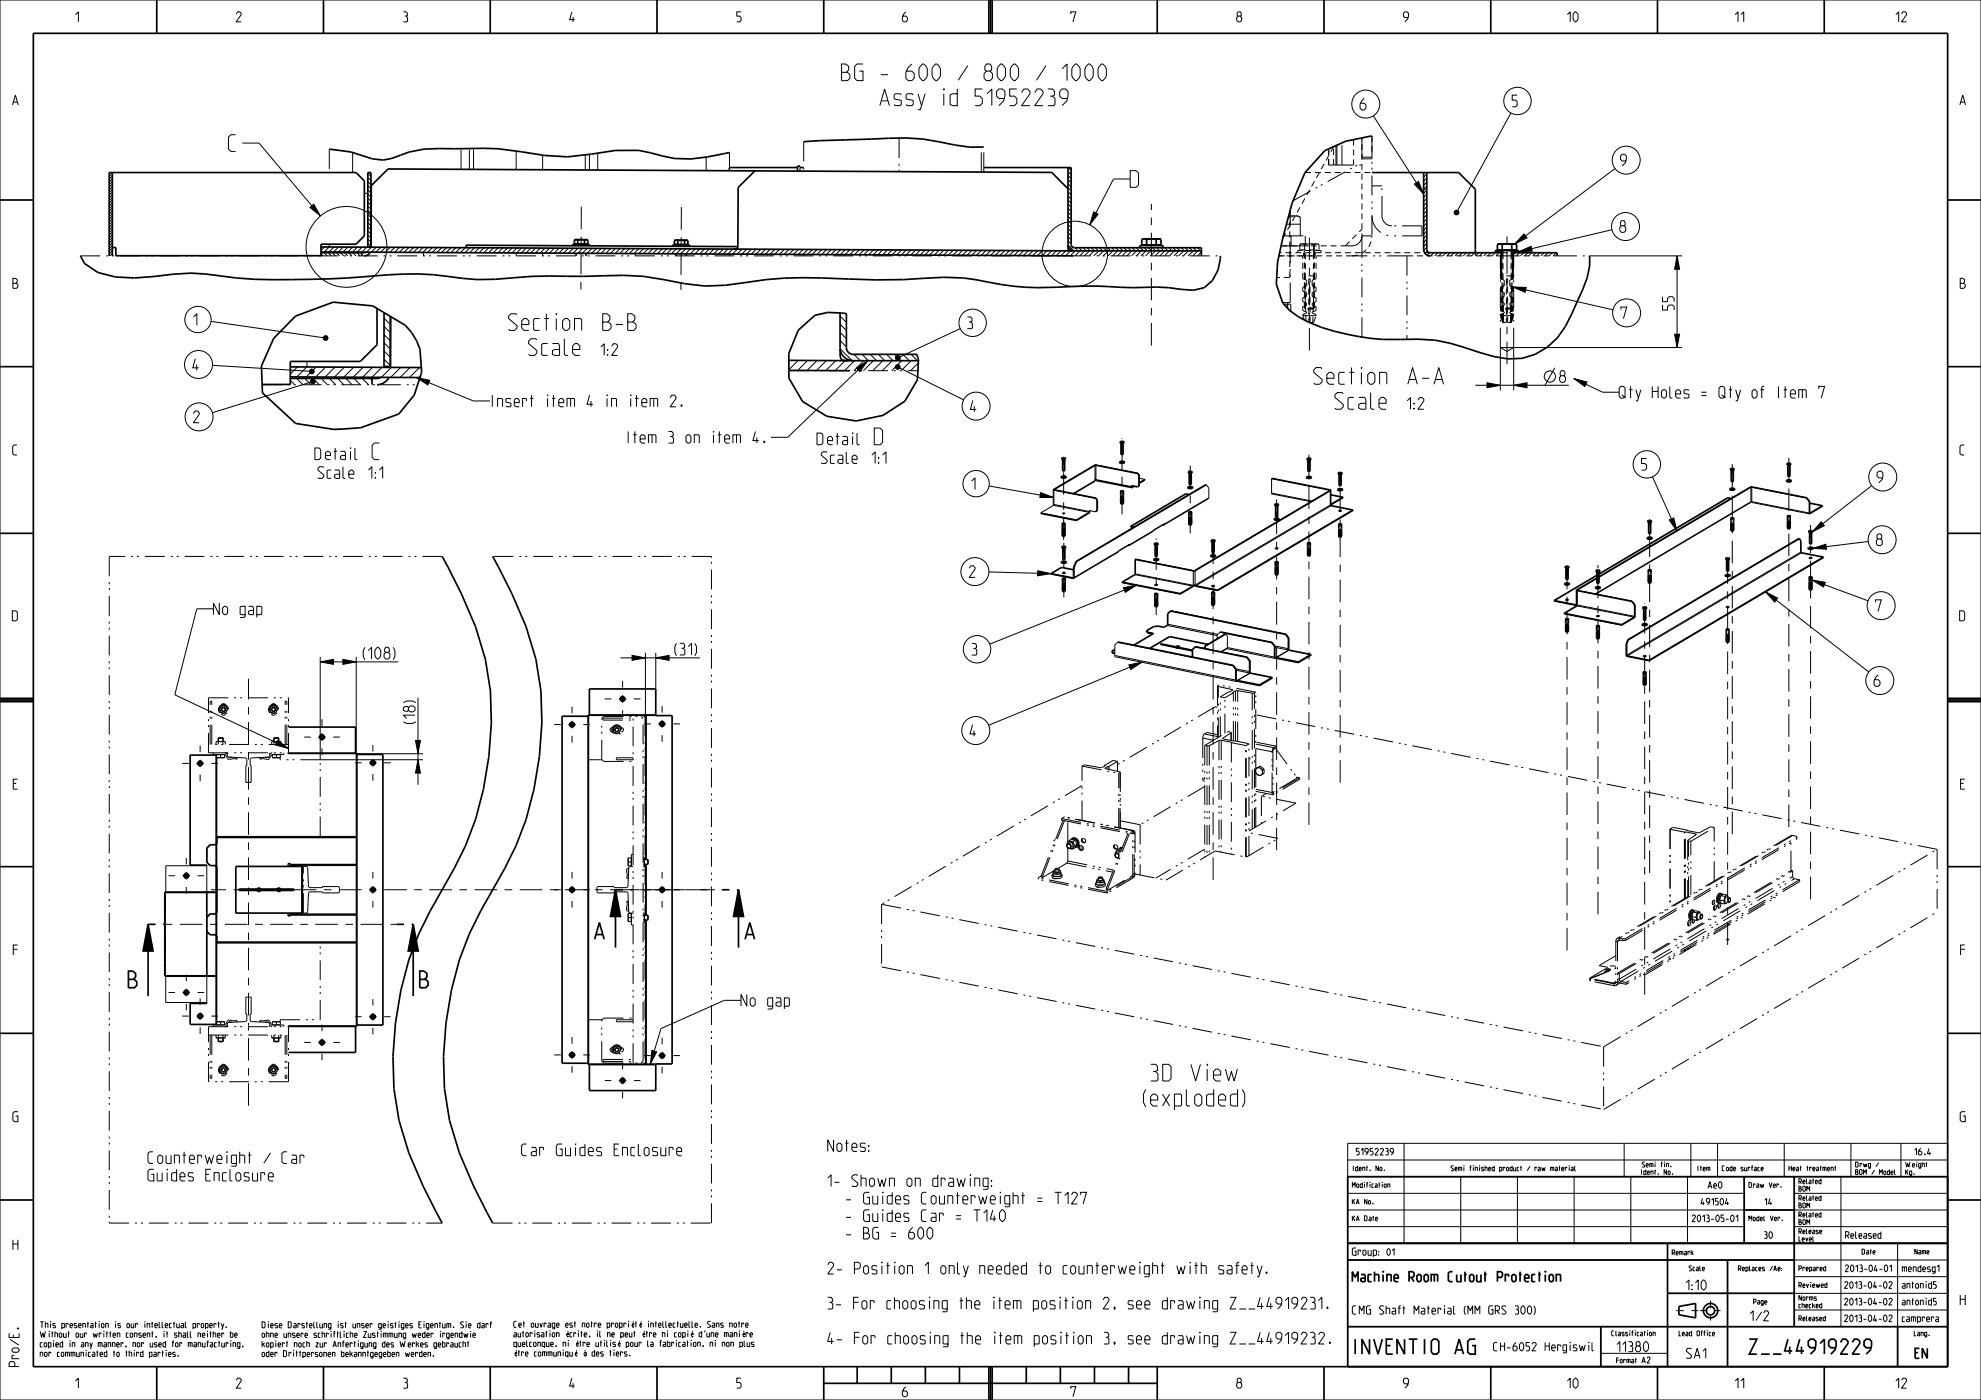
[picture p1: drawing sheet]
<svg xmlns="http://www.w3.org/2000/svg" width="594mm" height="420mm" viewBox="0 0 594 420" stroke-linecap="round" stroke-linejoin="round" font-family="sans-serif">
<g fill="none" stroke="#000" stroke-width=".3">
<path d="M0 0h594v420h-594zM22.6 4.4l.9-.9v3M70.8 4.2l.5-.7h.6l.4 .5v.4l-1.5 2.1h1.5M120.9 3.5h.9l.3 .5v.6l-.3 .2M121.4 4.8h.4l.4 .5v1l-.2 .2h-1.1M171.5 3.5l-.7 2.4h1.5M171.8 5v1.5M222.2 3.5h-1.3v1.3h.9l.4 .5v.8l-.4 .4h-.9M258.8 19.2h-1.8l-.7 .7v3.6l.7 .7h1.8v-2.9h-1.1M271.6 3.5a1.96 1.96 0 0 0-.6 3h.6l.5-.4v-.8l-.5-.5h-.9M273.4 19.2l-1.1 1.1-.7 1.4v1.8l.7 .7h1.1l.7-.7v-1.4l-.7-.8h-1.5M275.9 19.9l.7-.7h.4l1.1 1.4v2.2l-1.1 1.4h-.4l-1.1-1.4v-2.2z"/>
<path d="M279.8 19.9l.7-.7h.4l1.1 1.4v2.2l-1.1 1.4h-.4l-.7-.7-.3-.7v-2.2zM290.2 19.7l-2.9 4.4M299.4 19.9l.7-.7h.3l1.1 1.4v2.2l-1.1 1.4h-.3l-.7-.7-.4-.7v-2.2zM303.3 19.9l.7-.7h.4l1 1.4v2.2l-1 1.4h-.4l-1.1-1.4v-2.2zM313.6 19.7l-2.8 4.4M321.1 4.2v-.7h1.5l-.9 3M321.7 19.9l.8-.7h.3l1.1 1.4v2.2l-1.1 1.4h-.3l-1.1-1.4v-2.2zM325.7 19.9l.7-.7h.3l1.1 1.4v2.2l-1.1 1.4h-.3l-.7-.7-.4-.7v-2.2zM329.6 19.9l.7-.7h.4l1 1.4v2.2l-1 1.4h-.4l-.7-.7-.4-.7v-2.2zM371.9 4.8h-.6l-.5 .5v.8l.4 .4h.7l.4-.4v-.8l-.4-.5 .3-.2v-.6l-.3-.5h-.7l-.2 .5v.6l.2 .2M422.2 5.3h-1l-.4-.5v-.8l.4-.5h.7l.4 .5-.2 1.7-.9 .8M470 4.4l.8-.9v3"/>
<path d="M471.9 4l.6-.5 .7 .9v1.3l-.7 .8-.6-.4-.2-.4v-1.3zM520.3 4.4l.8-.9v3M522 4.4l.9-.9v3M568.5 4.4l.8-.9v3M570.2 4.2l.4-.7h.6l.5 .5v.4l-1.5 2.1h1.5M3.8 31.5l.8-3 .9 3M4 30.6h1.2M252.3 21.7h1.5l.7-.7v-1.1l-.7-.6-1.5-.1v5h1.8l.7-.7v-1.1l-.7-.7h-.3M263.8 31.7l1.5-5 1.4 5M264.1 22.4h2.2M264.3 30.3h1.9M270.3 28.5l-.4-.4h-1.4l-.4 .4v1.1l2.2 .7v1l-.4 .4h-1.4l-.4-.4"/>
<path d="M273.8 28.5l-.3-.4h-1.5l-.3 .4v1.1l2.1 .7v1l-.3 .4h-1.5l-.3-.4M275.3 28.1l1 3.6M277.4 28.1l-1.4 4.8h-.7M283 26.7v.4zM283 28.1v3.6M287 26.7v5h-1.4l-.7-.4v-2.8l.7-.4h1.4M294.5 26.7h-2.1v2.1h1.4l.7 .8v1.4l-.7 .7h-1.4M295.8 21.3l-.5-.3v-1.1l.5-.7h1.1l.4 .7v1.1l-.4 .3 .7 .8v1.4l-.7 .7h-1.1l-.7-.7v-1.4l.7-.8h1.1M296 28.1l1.4-1.4v5M301.1 29.6h-1.6l-.7-.8v-1.4l.7-.7h1.1l.7 .7v1.4l-.3 1.5-1.5 1.4M304.9 26.7h-2.1v2.1h1.4l.7 .8v1.4l-.7 .7h-1.4M306.3 27.8l.7-1.1h1.1l.7 .7v.7l-2.5 3.6h2.5"/>
<path d="M310.3 27.8l.7-1.1h1l.8 .7v.7l-2.5 3.6h2.5M314.2 26.7h1.4l.6 .7v1.1l-.6 .3M314.9 28.8h.7l.7 .8v1.7l-.3 .4h-1.8M318.5 20.6l1.5-1.4v5M320 29.6h-1.5l-.7-.8v-1.4l.7-.7h1l.8 .7v1.4l-.4 1.5-1.4 1.4M587.7 31.5l.8-3 .9 3M588 30.6h1.1M33.2 51.8l-.5 .4M33.7 52l-1 1M33.7 52.8l-1 1M33.7 53.6l-1 1M33.7 54.4l-1 1"/>
<path d="M33.7 55.2l-1 1M33.7 56l-1 1M33.7 56.8l-1 1M33.7 57.6l-1 1M33.7 58.4l-1 1M33.7 59.2l-1 1M110.3 59.4l.9 .9M110.3 58.2l.9 .9M110.3 56.9l.9 1M110.3 55.7l.9 .9M110.3 54.5l.9 .9M110.3 53.2l.9 1"/>
<path d="M110.3 52l.9 1M320.2 60l1 .9M320.2 58.8l1 .9M320.2 57.5l1 1M320.2 56.3l1 1M320.2 55.1l1 .9M320.2 53.9l1 .9M320.2 52.6l1 1M320.2 51.4l1 1M320.3 50.3l.9 .8M427 51.8l-.1 .1M427.8 52.2l-.9 .9"/>
<path d="M427.8 53.4l-.9 1M427.8 54.6l-.9 1M427.8 55.9l-.9 .9M427.8 57.1l-.9 .9M427.8 58.3l-.9 1M427.8 59.5l-.9 1M33.7 60l-1 1M33.7 60.8l-1 1M33.7 61.6l-1 1M33.7 62.4l-1 1M33.7 63.2l-1 1M33.7 64l-1 1"/>
<path d="M33.7 64.8l-1 1M33.7 65.6l-1 1M33.7 66.4l-1 1M33.7 67.2l-1 1M33.7 68l-1 1M33.7 68.8l-1 1M33.7 69.6l-1 1M33.7 70.4l-1 1M33.7 71.2l-1 .9M33.7 72l-1 .9M33.7 72.8l-1 .9M33.7 73.6l-1 .9"/>
<path d="M33.7 74.4l-1 .9M33.7 75.2l-1 .9M33.7 76l-.8 .8M64.3 76.7v.1M66.7 76.7v.1M96.2 76.1l.7 .7M97.2 75.8l.9 1M97.3 74.1l-1.1 1.1M98.4 75.8l1 1M98.7 74.1l-1.5 1.5M99.6 75.8l1 1M100.1 74.1l-1.5 1.5"/>
<path d="M100.9 75.8l.9 1M101.5 74.1l-1.5 1.5M102.1 75.8l.9 1M102.9 74.1l-1.5 1.5M103.3 75.8l1 1M104.3 74.1l-1.4 1.5M104.6 75.8l.9 1M105.7 74.1l-1.4 1.5M105.8 75.8l.9 1M107 75.8l1 1M107.2 74.1l-1.5 1.5M108.3 75.8l.2 .2"/>
<path d="M108.6 74.1l-1.5 1.5M110 74.2l-1.5 1.4M110.3 72.9l.9 1M110.3 71.7l.9 .9M110.3 70.5l.9 .9M110.3 69.2l.9 1M110.3 68l.9 1M110.3 66.8l.9 .9M110.3 65.5l.9 1M110.3 64.3l.9 1M110.3 63.1l.9 .9M110.3 61.8l.9 1"/>
<path d="M110.3 60.6l.9 1M111.4 74.2l-1.5 1.5M112.8 74.2l-1.5 1.5M114.2 74.2l-1.5 1.5M115.6 74.2l-1.5 1.5M117 74.2l-1.5 1.5M118.4 74.2l-1.5 1.5M119.8 74.2l-1.5 1.5M121.2 74.2l-1.5 1.5M122.6 74.2l-1.5 1.5M124 74.2l-1.5 1.5M125.4 74.2l-1.4 1.5"/>
<path d="M126.9 74.2l-1.5 1.5M128.3 74.2l-1.5 1.5M129.7 74.3l-1.5 1.4M131.1 74.3l-1.5 1.5M132.5 74.3l-1.5 1.5M133.9 74.3l-1.5 1.5M135.3 74.3l-1.5 1.5M136.7 74.3l-1.5 1.5M138.1 74.3l-1.5 1.5M139.5 74.3l-1.5 1.5M140.9 74.3l-1.5 1.5M142.3 74.3l-1.5 1.5"/>
<path d="M143.7 74.3l-1.5 1.5M145.1 74.3l-1.5 1.5M146.5 74.3l-1.4 1.5M148 74.4l-1.5 1.4M149.4 74.4l-1.5 1.5M150.8 74.4l-1.5 1.5M152.2 74.4l-1.5 1.5M153.6 74.4l-1.5 1.5M155 74.4l-1.5 1.5M156.4 74.4l-1.5 1.5M157.8 74.4l-1.5 1.5M159.2 74.4l-1.5 1.5"/>
<path d="M160.6 74.4l-1.5 1.5M162 74.4l-1.5 1.5M163.4 74.4l-1.5 1.5M164.8 74.4l-1.5 1.5M166.2 74.4l-1.4 1.5M167.7 74.5l-1.5 1.4M169.1 74.5l-1.5 1.5M170.5 74.5l-1.5 1.5M171.9 74.5l-1.5 1.5M173.3 74.5l-1.5 1.5M174.7 74.5l-1.5 1.5M176.1 74.5l-1.5 1.5"/>
<path d="M177.5 74.5l-1.5 1.5M178.9 74.5l-1.5 1.5M180.3 74.5l-1.5 1.5M181.7 74.5l-1.5 1.5M183.1 74.5l-1.5 1.5M184.5 74.5l-1.5 1.5M185.9 74.6l-1.5 1.4M187.3 74.6l-1.4 1.5M188.8 74.6l-1.5 1.5M190.2 74.6l-1.5 1.5M191.6 74.6l-1.5 1.5M193 74.6l-1.5 1.5"/>
<path d="M194.4 74.6l-1.5 1.5M195.8 74.6l-1.5 1.5M197.2 74.6l-1.5 1.5M198.6 74.6l-1.5 1.5M200 74.6l-1.5 1.5M201.4 74.6l-1.5 1.5M202.8 74.6l-1.5 1.5M204.2 74.6l-1.5 1.5M205.6 74.7l-1.5 1.4M207 74.7l-1.4 1.5M208.4 74.7l-1.4 1.5M209.9 74.7l-1.5 1.5"/>
<path d="M211.3 74.7l-1.5 1.5M212.7 74.7l-1.5 1.5M214.1 74.7l-1.5 1.5M215.5 74.7l-1.5 1.5M216.9 74.7l-1.5 1.5M218.3 74.7l-1.5 1.5M219.7 74.7l-1.5 1.5M221.1 74.7l-1.5 1.5M222.5 74.7l-1.5 1.5M223.9 74.7l-1.5 1.5M225.3 74.8l-1.5 1.4M226.7 74.8l-1.5 1.5"/>
<path d="M228.1 74.8l-1.4 1.5M229.6 74.8l-1.5 1.5M231 74.8l-1.5 1.5M232.4 74.8l-1.5 1.5M233.8 74.8l-1.5 1.5M235.2 74.8l-1.5 1.5M236.6 74.8l-1.5 1.5M238 74.8l-1.5 1.5M239.4 74.8l-1.5 1.5M240.8 74.8l-1.5 1.5M242.2 74.8l-1.5 1.5M243.6 74.9l-1.5 1.4"/>
<path d="M245 74.9l-1.5 1.5M246.4 74.9l-1.5 1.5M247.8 74.9l-1.5 1.5M249.2 74.9l-1.4 1.5M250.7 74.9l-1.5 1.5M252.1 74.9l-1.5 1.5M253.5 74.9l-1.5 1.5M254.9 74.9l-1.5 1.5M256.3 74.9l-1.5 1.5M257.7 74.9l-1.5 1.5M259.1 74.9l-1.5 1.5M260.5 74.9l-1.5 1.5"/>
<path d="M261.9 74.9l-1.5 1.5M263.3 75l-1.5 1.4M264.7 75l-1.5 1.5M266.1 75l-1.5 1.5M267.5 75l-1.5 1.5M268.9 75l-1.4 1.5M270.4 75l-1.5 1.5M271.8 75l-1.5 1.5M273.2 75l-1.5 1.5M274.6 75l-1.5 1.5M276 75l-1.5 1.5M277.4 75l-1.5 1.5"/>
<path d="M278.8 75l-1.5 1.5M280.2 75l-1.5 1.5M281.6 75.1l-1.5 1.4M283 75.1l-1.5 1.5M284.4 75.1l-1.5 1.5M285.8 75.1l-1.5 1.5M287.2 75.1l-1.5 1.5M288.6 75.1l-1.5 1.5M290 75.1l-1.4 1.5M291.5 75.1l-1.5 1.5M292.9 75.1l-1.5 1.5M294.3 75.1l-1.5 1.5"/>
<path d="M295.7 75.1l-1.5 1.5M297.1 75.1l-1.5 1.5M298.5 75.1l-1.5 1.5M299.9 75.1l-1.5 1.5M301.3 75.2l-1.5 1.4M302.7 75.2l-1.5 1.5M304.1 75.2l-1.5 1.5M305.5 75.2l-1.5 1.5M306.9 75.2l-1.5 1.5M308.3 75.2l-1.5 1.5M309.7 75.2l-1.4 1.5M311.1 75.2l-1.4 1.5"/>
<path d="M312.6 75.2l-1.5 1.5M314 75.2l-1.5 1.5M315.4 75.2l-1.5 1.5M316.8 75.2l-1.5 1.5M318.2 75.2l-1.5 1.5M319.6 75.3l-1.5 1.4M320.2 72.2l1 1M320.2 71l1 1M320.2 69.8l1 .9M320.2 68.6l1 .9M320.2 67.3l1 1M320.2 66.1l1 1"/>
<path d="M320.2 64.9l1 .9M320.2 63.7l1 .9M320.2 62.4l1 1M320.2 61.2l1 1M320.2 73.5l1.8 1.8M321 75.3l-1.5 1.5M322.3 74.3l1 1M322.4 75.3l-1.5 1.5M323.5 74.3l1 1M323.8 75.3l-1.5 1.5M324.8 74.3l.9 1M325.2 75.3l-1.5 1.5"/>
<path d="M326 74.3l.9 1M326.6 75.3l-1.5 1.5M327.2 74.3l1 1M328.1 75.3l-1.5 1.5M328.4 74.3l1 1M329.5 75.3l-1.5 1.5M329.7 74.3l.9 1M330.9 74.3l.9 1M330.9 75.3l-1.5 1.5M332.1 74.3l1 1M332.3 75.3l-1.5 1.5M333.3 74.3l1 1"/>
<path d="M333.7 75.3l-1.5 1.5M334.6 74.3l.9 1M335.1 75.3l-1.5 1.5M335.8 74.3l.9 1M336.5 75.3l-1.5 1.5M337 74.3l1 1-1.5 1.5M338.2 74.3l1 1M339.4 75.3l-1.5 1.5M339.5 74.3l.9 1M340.7 74.3l.9 1M340.8 75.3l-1.5 1.5M341.9 74.3l1 1"/>
<path d="M342.2 75.3l-1.5 1.5M343.1 74.3l1 1M343.6 75.3l-1.5 1.5M344.4 74.3l.9 1M345 75.3l-1.5 1.5M345.6 74.3l.9 1M346.4 75.3l-1.5 1.5M346.8 74.3l1 1M347.9 75.3l-1.5 1.5M348 74.3l1 1M349.3 74.3l.9 1M349.3 75.3l-1.5 1.5"/>
<path d="M350.5 74.3l.9 1M350.7 75.3l-1.5 1.5M351.7 74.3l1 1M352.1 75.3l-1.5 1.5M352.9 74.3l1 1M353.5 75.3l-1.5 1.5M354.2 74.3l.9 1M354.9 75.3l-1.5 1.5M355.4 74.3l.9 1M356.3 75.3l-1.5 1.5M356.6 74.3l1 1M357.8 75.3l-1.5 1.5"/>
<path d="M357.8 74.3l1 1M359.1 74.3l.9 1M359.2 75.3l-1.5 1.5M360.2 75.6l-1.1 1.2M427.8 60.8l-.9 .9M427.8 62l-.9 .9M427.8 63.2l-.9 1M427.8 64.4l-.9 1M427.8 65.7l-.9 .9M427.8 66.9l-.9 .9M427.8 68.1l-.9 1M427.8 69.3l-.9 1"/>
<path d="M427.8 70.6l-.9 .9M427.8 71.8l-.9 .9M427.8 73l-.9 1M427.8 74.2l-.9 1M428 75.3l-.7 .7M428.7 75.8l-.7 .8M429.9 75.8l-.9 1M431.1 75.8l-.9 1M432.4 75.8l-1 1M433.6 75.8l-1 1M434.8 75.8l-.9 1M436 75.8l-.9 1"/>
<path d="M437.3 75.8l-1 1M438.5 75.8l-1 1M439.7 75.8l-.9 1M440.9 75.8l-.9 1M442.2 75.8l-1 1M443.4 75.8l-1 1M444.6 75.8l-.9 1M445.8 75.8l-.9 1M447.1 75.8l-1 1M448.3 75.8l-1 1M448.4 75.2l.6 .6M448.4 75.5l.3 .3"/>
<path d="M448.4 75.8h.1M448.6 75.2l.6 .6M448.9 75.2l.6 .6-.9 1M449.2 75.2l.6 .6M449.4 75.2l.7 .6M449.7 75.2l.6 .6M449.9 79.3l.5 .5M449.9 78.6l.5 .5M449.9 77.9l.5 .5M449.9 77.2l.5 .5M450 75.2l.3 .3M450.1 76.4l-.3 .4"/>
<path d="M450.3 75.2h.1M450.4 77.2l-.5 .5M450.4 77.9l-.5 .5M450.4 78.6l-.5 .5M450.4 79.4l-.5 .5M450.4 77l-.2-.2-.3 .2M450.7 75.2v1.6M453.1 75.2v1.6M453.4 80l.5 .5M453.4 78.5l.5 .5M453.4 75.4l.4 .4M453.4 75.7l.1 .1"/>
<path d="M453.4 75.2l.7 .6M453.7 75.2l.6 .6M453.7 76.8l-.3 .3 .5 .5M453.8 76.8l.1 .1M453.9 78.7l-.5 .5 .5 .5M453.9 77.3l-.5 .5 .5 .5M453.9 78l-.5 .5M453.9 79.4l-.5 .5M454 75.2l.6 .6M454.3 75.2l.6 .6M454.4 75.8l-.8 .8M454.5 75.2l.7 .6"/>
<path d="M454.8 75.2l.6 .5M455.1 75.2l.3 .2M455.6 75.8l-.9 1M456.9 75.8l-1 1M458.1 75.8l-1 1M459.3 75.8l-.9 1M460.5 75.8l-.9 1M461.8 75.8l-1 1M463 75.8l-1 1M464.2 75.8l-.9 1M465.4 75.8l-.9 1M466.7 75.8l-1 1"/>
<path d="M4.7 85l.7 .4v.7l-.5 .4h-1v-3h.6l.7 .4v.7l-.5 .4h-.8M115.1 97.9l1.9 1.9M115.1 95.4l1.9 1.9M155 94.5l-.3-.4h-1.5l-.7 .7v.8l2.5 2.1v.7l-.7 .7h-1.4l-.4-.3M156.4 97.3h2.2v-1l-.7-.7h-.7l-.8 .7v2.1l.8 .7h1.4M161.8 95.6h-1.4l-.4 .3v2.9l.4 .3h1.4M163.2 95.6h1.5M163.8 94.1v5M166.8 94.1v.4zM166.8 95.6v3.5M168.7 96.3l.7-.7h.7l.7 .7v2.1l-.7 .7h-.7l-.7-.7zM172.3 99.1v-3.5h1.8l.3 .3v3.2"/>
<path d="M180.7 96.6h1.5l.7-.7v-1.1l-.7-.6-1.5-.1v5h1.8l.7-.7v-1.1l-.7-.7h-.3M184.7 97.3h2.1M188.2 96.6h1.5l.7-.7v-1.1l-.7-.6-1.5-.1v5h1.8l.7-.7v-1.1l-.7-.7h-.3M251.9 99.7l1.9 1.9M251.9 97.3l1.9 1.9M251.9 94.8l1.9 1.9M253.6 94l.2 .3M449.9 86.5l.6 .6-.4 .4-.2-.3M449.9 92.9l.4 .4M449.9 82.9l.5 .5M449.9 89.3l.7 .8M449.9 83.6h.1"/>
<path d="M449.9 90.1l.7 .6M449.9 82.2l.5 .5M449.9 81.5l.5 .5M449.9 80.8l.5 .5M449.9 80l.5 .5M449.9 92.2l.8 .9M449.9 94.3l.9 1M449.9 92h.1M450 86.1l-.1 .2M450.1 95.3l.7 .8-.3 .3 .4 .4M450.2 86.1l.3 .3-.6 .6M450.3 91.9l.4 .4"/>
<path d="M450.4 80.1l-.5 .5M450.4 80.8l-.5 .5M450.4 81.5l-.5 .5M450.4 82.2l-.5 .5M450.4 82.9l-.5 .5M450.4 89.1l.2 .3M450.4 94.2l.4 .3M450.4 83.6l-.1 .2M450.6 89.1l-.7 .8M450.6 89.8l-.7 .7M450.7 90.5l-.2 .2M450.7 91.9l-.8 .8"/>
<path d="M450.7 94l-.8 .8M450.7 92.6l-.6 .7M450.8 93.3l-.2 .1M450.8 94.7l-.7 .7M450.8 95.4l-.5 .5M452.9 95.9l.4 .4M452.9 95.3l.6 .5M453 94.6l.7 .7M453 92.5l.8 .7M453.1 91.8l.8 .8M453.1 89.7l.8 .8M453.2 96.6l-.2 .2-.1-.2"/>
<path d="M453.2 89.1l.7 .7M453.2 94.1l.7 .6M453.2 87l.5 .4M453.2 86.3l.7 .6M453.4 81.4l.5 .5M453.4 94.2l-.5 .5M453.4 89.2l-.3 .3M453.6 91.9l-.6 .5M453.6 95.4l-.7 .8M453.6 86.1l-.4 .4M453.9 89.5l-.8 .7M453.9 83l-.6 .5 .3 .2"/>
<path d="M453.9 87.3l-.1 .1M453.9 82.3l-.5 .5 .5 .5M453.9 81.6l-.5 .5 .5 .5M453.9 80.2l-.5 .5 .5 .5M453.9 80.9l-.5 .5M453.9 94.5l-1 .9M453.9 90.2l-.5 .5-.3-.3M453.9 86.6l-.7 .7M453.9 92.3l-.9 .9 .2 .2M453.9 93l-.3 .3M588.6 85l.7 .4v.7l-.5 .4h-1v-3h.6l.7 .4v.7l-.5 .4h-.8M87 114.1l1.4 1.3"/>
<path d="M88.9 113.5l1.9 1.9M89.2 110.1l-2.2 2.1M91.4 113.5l1.9 1.9M92 110.1l-3 3M93.8 113.5l1.9 1.9M94.8 110.1l-3 3M96.3 113.5l1.9 1.9M97.6 110.1l-3 3M98.8 113.5l1.9 1.9M100.4 110.1l-2.9 3M101.2 113.5l1.9 1.9M103.3 110.1l-3 3"/>
<path d="M103.7 113.5l1.9 1.9M106.1 110.2l-3 2.9M106.2 113.5l1.9 1.9M108.6 113.5l1.9 1.9M108.9 110.2l-3 3M111.1 113.5l.4 .5M111.7 110.2l-3 3M114.5 110.2l-3 3M115.1 107.8l1.9 1.9M115.1 105.3l1.9 1.9M115.1 102.8l1.9 1.9M115.1 100.4l1.9 1.9"/>
<path d="M117.3 110.2l-3 3M120.1 110.2l-2.9 3M123 110.3l-3 2.9M125.8 110.3l-3 3M126.1 112.8l-.5 .5M161 102l-.4-.4h-1.4l-.7 .7v.8l2.5 2.1v.7l-.7 .7h-1.4l-.4-.3M164.2 103.1h-1.4l-.4 .3v2.9l.4 .3h1.4M165.6 103.1h1.8l.4 .7v2.8h-1.4l-.8-.3v-1.1l.8-.4h1.4M169.2 101.6v4.7l.4 .3h.7M171.7 104.8h2.2v-1l-.8-.7h-.7l-.7 .7v2.1l.7 .7h1.5M180.2 104.1l1-1v3.5M182.2 106.4h.1l-.1 .2z"/>
<path d="M182.2 104.9h.1l-.1 .2zM183.4 103.9l.5-.8h.8l.5 .5v.5l-1.8 2.5h1.8M239.3 108.1l-2.8 2.8M242.2 108.1l-3 3M245 108.2l-3 2.9M247.8 108.2l-3 3M250.6 108.2l-3 3M251.9 102.2l1.9 1.9M251.9 104.6l3.6 3.6M253.4 108.2l-3 3M256 106.3l1.9 1.9M256.2 108.2l-3 3"/>
<path d="M258.5 106.3l1.9 1.9M259.1 108.2l-3 3M260.9 106.3l1.9 1.9M261.9 108.2l-3 3M263.4 106.3l1.9 1.9M264.7 108.2l-3 3M265.8 106.3l1.9 1.9M267.5 108.2l-3 3M268.3 106.3l1.9 1.9M270.4 108.2l-3 3M270.7 106.3l1.9 1.9M273.2 106.3l1.9 1.9"/>
<path d="M273.2 108.2l-3 3M275.4 108.9l-2.4 2.3M396.4 110.6l-.3-.3h-1.5l-.7 .7v.7l2.5 2.1v.8l-.7 .7h-1.4l-.4-.4M397.8 113.5h2.2v-1.1l-.7-.7h-.7l-.8 .7v2.2l.8 .7h1.4M402.8 118.1l-.4-.3h-1.4l-.7 .7v.7l2.5 2.1v.8l-.7 .7h-1.5l-.3-.4M403.2 111.7h-1.4l-.4 .4v2.8l.4 .4h1.4M404.6 111.7h1.5M405.2 110.3v5M406 119.2h-1.4l-.4 .4v2.8l.4 .4h1.4M407.4 119.2h1.8l.4 .7v2.9h-1.5l-.7-.4v-1.1l.7-.3h1.5M408.2 110.3v.3zM408.2 111.7v3.6"/>
<path d="M410.1 112.4l.7-.7h.7l.8 .7v2.2l-.8 .7h-.7l-.7-.7zM411 117.8v4.6l.3 .4h.8M413.7 115.3v-3.6h1.8l.3 .4v3.2M422.1 115.3l1.5-5 1.4 5M422.6 113.8h1.9M426.4 113.5h2.2M430 115.3l1.4-5 1.4 5M430.5 113.8h1.9M5.1 133.5h-.9l-.4 .4v2.2l.4 .4h.9M318.7 138v3.1M319.2 138v3.1M328.2 139.5l-12.3 7.3"/>
<path d="M328.2 139.5l.1 .1v4.2M328.2 139.5h.5l-.1 4.3M336.2 133.1v3.1M336.2 136.3h.1M336.2 136.3h.4M336.7 136.3h.1M336.7 133.1v3.1M392.2 138.1v3.2M392.7 138.1v3.2M413.5 121h2.1v-1.1l-.7-.7h-.7l-.7 .7v2.2l.7 .7h1.4M421.9 120.3l1-1v3.5M423.9 122.5h.2l-.2 .3z"/>
<path d="M423.9 121h.2l-.2 .3zM425.2 120l.5-.7h.7l.5 .5v.5l-1.7 2.5h1.7M493.7 137.6h-1.5v1.5h1l.5 .5v1l-.5 .5h-1M536.2 139.6v3.2M536.6 139.6v3.2M589 133.5h-.9l-.4 .4v2.2l.4 .4h.9M291.3 144.3l1-1v3.5M296.6 145.8l19.3 3.4M312.1 147.8l3.8 1.4-4.1 .1zM315.8 146.9l.2 .1M315.8 146.9v4.2l.2 .2M315.9 146.8l-.1 .1"/>
<path d="M315.9 151.2v.3M315.9 146.8l.1 .1M315.9 151.6l-3.8 2.2 10.7 2.2 3.8-2.3M315.9 151.6l10.7 2.1M316 151.3l-.1 .3M316 147v4.3M316 151.3l10.7 2.2M316.1 147h-.1M318.6 154h.7zM318.7 141.2h.1M318.7 141.2h.4M319.1 141.2h.1"/>
<path d="M319.2 141.2h-.1M319.2 141.2h.1M326.6 153.7v.2M326.7 153.5l-.1 .2M326.7 153.2v.3M326.8 153.4l-.1 .1M328.6 143.9l10.8 2M339 158.1l.9 .2M339.4 145.9l.1 .2M339.4 145.7v.2M339.4 146l.1 .1M339.5 146.1v.1"/>
<path d="M339.9 145.8l-.4 .3M341.6 143.5l1.7 .3-1.7 1M348.7 157.6l-10 5.8M348.9 157.3l-.2 .3M348.9 157.2l.2 .1M349 157.5l-.3 .1M349.1 157.3l-.1 .2M349.1 157.3l-3.3 1.8-.1 .4-7.1 4.2M356.6 142.1v3.1M356.7 145.3h.1M356.7 145.3h.4M357.1 145.3h.1"/>
<path d="M357.1 142.1v3.1M362.5 149.3l-.2 .3-13.3 7.9M362.5 149.3v-2.9l-.8-.9-38.9 23-.7 1.8v3M362.5 149.3l-13.4 8M381.3 147.9l.1 .3 11.7 2.3M381.3 147.9l12.1 2.4M382.6 151.8v3.2M382.6 155h.1M382.6 155h.4M383 155h.1M383 151.8v3.2M392.3 141.3h.1"/>
<path d="M392.3 141.3h.4M392.7 141.3h.1M398.7 147l.1 .1M398.7 147v.2M398.7 147l-17.4-3.4v4.3M398.8 147.1l-40.6 24.1M398.8 147.1h.1v4.4l-40.6 24v-4.3h-.1M398.8 147h-.1M399.1 151.7l-40.6 24v.2M401.6 142.4v3.2M401.6 153.3h.5M401.6 145.6h.1"/>
<path d="M401.6 145.6h.4M402 145.6h.1M402.1 145.6h.1M402.1 142.4v3.2M402.7 149.4l-3.8 2.2M405.7 153.2l-40.6 24-6.6-1.3M494.4 156.8v3.2M494.9 156.8v3.2M495.5 143.1l7.3 16.2M500.5 156l1.4-.6 .9 3.9zM519.2 141.2v3.2M519.2 144.4h.1"/>
<path d="M519.2 144.4h.4M519.6 144.4h.1M519.7 141.2v3.2M524.8 146.2h.2M525 146.2l-45.6 27M525 150.5l-46.7 27.7M525 146.2v4.3M525 150.5l-.1 .3-46.3 27.4M525 150.5h.1M525.3 146.2h-.3M525.3 150.5l.1 .3 17.2 3.4M525.3 146.2v4.3"/>
<path d="M525.3 150.5l17.2 3.4M525.3 150.5h-.3M525.4 146.1l-.1 .1M536.2 142.8h.1M536.2 142.8h.4M536.6 142.8h.1M542.5 153.9l.1 .3M542.6 153.9h-.1M542.6 154l.1 .2M542.7 159.8v3.2M542.7 154.2h-.1M543.1 159.8v3.2"/>
<path d="M546.1 156.5l.9 1.2-3.6 1.9zM546.5 151.9l-3.8 2.3M561.2 145.7l-17.8 13.9M564.4 143.4h-1.1l-.5-.5v-1l.5-.5h.8l.5 .5-.3 2-1 1M290.6 170.5l.5-.8h.8l.5 .5v.5l-1.8 2.5h1.8M296.5 171.6l18.6 .5M311.2 171.2l3.9 .9-4 .6zM315.1 172.1h.1M315.1 172.3l6.6 1.3M318.7 164.6v3.1M318.8 172h.4M318.8 167.8h.1"/>
<path d="M318.8 167.8h.4M319.2 167.8h.1M319.2 164.6v3.1M321.9 173.3l-.2 .3M321.9 173.2l.2 .1M321.9 173.5l-.2 .1M322.1 173.3l-.2 .2M336.5 174.8l17.4 3.5 3.8-2.3M336.9 176.3l3.9-.8-3.4 2.2zM338.4 163.7l-16.3 9.6M338.5 163.4l-.1 .3M338.6 163.4h.1"/>
<path d="M338.6 163.7h-.2M338.7 163.4l-3.3 1.8-.1 .4-13.4 7.9M338.7 163.4l-.1 .3M340.3 172.4l17.4 3.4v.2M340.4 172.2l17.4 3.4M340.5 167.8l17.4 3.4M340.8 175.5l-44 17.7M346.4 163.6v3.2M346.4 175.6h.5M346.5 166.8h.1M346.5 166.8h.4M346.9 166.8h.1"/>
<path d="M346.9 163.6v3.2M357.8 175.6h.1M357.9 175.6l-.2 .4M357.9 171.2l-.1 4.4M358.2 171.2h-.3M358.2 175.6l.3 .3M363.5 162.6v3.2M363.5 175.9h.5M363.5 165.8h.1M363.5 165.8l.4 .1M364 165.8h.1M364 162.6v3.2"/>
<path d="M382.6 164.6h.4M469.6 170.5v3.2M469.6 173.7h.1M469.6 173.7l.5 .1M470.1 173.8h.1M470.1 173.7h.1M470.1 170.5v3.2M472.8 177h.2M472.9 177.1v4.4M473 177v.1M473 177l-.1 .1M478.8 173.5l-5.8 3.5"/>
<path d="M478.9 171.7v3.1M478.9 174.9h.1M478.9 174.9h.4M479.3 174.9h.1M479.4 174.9h.1M479.4 171.7v3.1M494.4 160h.1M494.4 160h.4M494.8 160h.1M494.9 160h.1M517.8 168v3.2M517.8 171.2h.1"/>
<path d="M517.8 171.2h.4M518.2 171.2h.1M518.3 171.2h-.1M518.3 171.2h.1M518.3 168v3.2M529.4 177.6l3.7 1.8-1 1.2zM529.4 177.6l30.9 24M540 165.6l-52.4 30.9 .3 .5M540.2 165.8l-52.3 31v.2M542.7 167.5h.4M542.7 163h.1M542.7 163l.4 .1"/>
<path d="M543.1 163.1h.1M543.1 163h.1M543.3 174l4 .7-.5 1.4zM543.3 174l16.8 6.2M543.6 164.5l3.9-1.2 .2 1.5zM546.8 167.3l-52.3 31-6.6-1.3M560.2 162.4l-16.6 2.1M563.9 161.7h-.8l-.5 .5v1l.5 .5h.8l.5-.5v-1l-.5-.5 .3-.3v-.7l-.3-.5h-.8l-.3 .5v.7l.3 .3M3.7 183.2h1.1l.4 .5v2.1l-.4 .4h-1.1zM96 198.6l4-.8v1.5zM96 197.1v30.8h30.8M96 198.6h23.4"/>
<path d="M102.8 197.8l4 .8-4 .7zM106.8 197.1v110.4l-.2 .2h-20.1M109.4 194.2l-.5 1v1.7l.5 1M110.4 195.2l1-1v3.5M113.2 194.2h.2l.8 1v1.5l-.8 1h-.2l-.8-1v-1.5zM116.4 195.7h-.7l-.5 .5v1l.5 .5h.7l.5-.5v-1l-.5-.5 .3-.3v-.7l-.3-.5h-.7l-.4 .5v.7l.4 .3M117.9 194.2l.5 1v1.7l-.5 1M186 197.4h23.9M189.5 196.6l4 .8-4 .7zM193.5 195.9v18.8M196.6 197.4l4-.8v1.5zM196.6 195.9v10.8"/>
<path d="M202.9 193l-.5 1v1.7l.5 1M203.9 193h1l.4 .5v.7l-.4 .3M204.4 194.5h.5l.5 .5v1.2l-.3 .3h-1.2M206.4 194l1-1v3.5M208.4 193l.5 1v1.7l-.5 1M291.4 193h1l.4 .5v.8l-.4 .2M291.9 194.5h.5l.5 .5v1.3l-.3 .2h-1.2M338.5 199.5l4-.9-3.4 2.3zM342.5 198.6l-46 19M348.2 193.3h.1M348.3 193.3l4.4 .9M348.4 193.2l-.1 .1"/>
<path d="M353.5 194.4l4.1 .8M366.1 195.5l1.9-1.1-1.7 1.1M367.9 194.6l14.4 2.9M368 194.3l14.1 2.8M382.2 197.5h.1M382.3 197.5l.4 .1M382.4 197.2l.3 .1M382.7 197.6h.1M382.7 197.3v.3M386.2 195h.2l-3.7 2.3M393.1 196.6l-3.8 2.3-6.6-1.3M466 180.4l6.6 1.3"/>
<path d="M469 184.2l17.3 3.4 3.8-2.3M469.6 180h.5M472.7 181.4l-.1 .3M472.8 181.6l-.2 .1M472.8 181.8l17.3 3.4v.1M472.9 181.5l-.1 .1M472.9 181.5h.1M472.9 181.6h-.1M472.9 181.5l17.4 3.4-.2 .4M478.9 184.9h.5M492.9 182.7v3.2M492.9 196.9h.5"/>
<path d="M492.9 185.9h.1M492.9 185.9l.4 .1M493.3 186h.1M493.4 185.9v.1M493.4 185.9h.1M493.4 182.7v3.2M517.8 182.2h.5M562.4 180.7v-.8h1.7l-1 3.5M587.6 183.2h1.1l.4 .5v2.1l-.4 .4h-1.1zM121 216.5l1 .5h1.7l1-.5M121 210.8l1-.5h1.7l1 .5M122.5 212.3v.7l.5 .5h1l.5-.5v-.7l-.5-.5h-1l-.5 .5-.3-.3h-.7l-.5 .3v.7l.5 .4h.7l.3-.4"/>
<path d="M124.5 214.5h-3.5l1 1M125.3 209.3v26.1M176.7 214.7l-.2 .2v104.1l.2 .2M291.6 217.4l-.7 2.8h1.7M292 219.2v1.7M370.5 204l-36.2-7.4 .2 .5 36.5 7.3M370.8 204.1l.2 .1M371 204.2v.2M374.5 201.9h.3l-3.8 2.3M381.5 203.5l-3.8 2.3-6.7-1.4M563.2 202.4l-.8 .8-.5 1v1.2l.5 .5h.8l.5-.5v-1l-.5-.5h-1.1M4 235h.8"/>
<path d="M5.3 233.7h-1.3v3h1.3M65 227.3v79.2M86.5 226.1h40.3M106.6 226.1l.2 .2M124.6 222.1h1.5l-.8 4zM125.3 227.9l.8 4h-1.5zM587.9 235h.8M589.2 233.7h-1.3v3h1.3M62 267.5v-7.8h-12.3v7.8l-.4 .4v24.6l.4 .4v7.8h12.3v-7.8M4 284.8h1.3M5.3 283.5h-1.3v3M587.9 284.8h1.3"/>
<path d="M589.2 283.5h-1.3v3M5.4 333.5h-1.1l-.4 .4v2.2l.4 .4h1.1v-1.7h-.7M589.3 333.5h-1.1l-.4 .4v2.2l.4 .4h1.1v-1.7h-.7M404.1 343h179.9v67h-179.9zM404.1 348h179.9M404.1 353h179.9M404.1 358h118.9M421 343v30M438 353v20M455 353v20M472 353v20M487 343v10"/>
<path d="M489 353v20M506 353v20M507 343v10M515 343v10M523 353v20M535 343v10M538 353v45M538 358h46M552 353v45M555 343v10M570 343v10M3.9 371.9v3"/>
<path d="M3.9 373.2h1.5M5.4 371.9v3M404.1 373h179.9M404.1 378h179.9M404.1 363h179.9M404.1 368h118.9M500 373v37M518 378v32M538 368h46M569 373v37M2.7 400v1.3h3v-1.3M5.2 398.5l.4 .1z"/>
<path d="M12.1 399.4l.3 1.8 .4-1.3 .4 1.3 .4-1.8M12.1 396.5h1M12.6 396.5v1.8M13.6 397l.8 .2v1.1M13.6 396.5v1.8M14.8 399.5h.1M14.8 399.9v1.3M15.1 396.7h.1M15.1 397v1.3M15.4 399.9h.6M15.7 399.4v1.8M16.5 399.9l.7 .1v1.2"/>
<path d="M16.5 399.4v1.8M16.6 397.2h-.8v.4l.8 .2-.1 .5-.7-.1M18.5 398.3l.8-.1-.1-1.2h-.7v1.8M19 399.9l.2 1.3h.6v-1.3M20.3 399.9h.5M20.4 397.4l-.1-.4h-.5v1.3M20.5 399.4v1.8M21 397.7h.7l-.2-.7-.5 .3v.8l.2 .2h.5M23 397.2h-.7v.4l.7 .2-.1 .5-.6-.1M23.5 397.7h.8l-.2-.7-.6 .3v.8l.3 .2h.5M24.1 399.9l.1 1.3h.6v-1.3M24.8 398.3v-1.3l.8 .2v1.1"/>
<path d="M26.1 397h.5M26.3 396.5v1.8M27.1 397h.7l.1 1.3-.8-.1v-.4l.8-.1M27.9 399.9l.4 1.3 .3-1 .3 1 .3-1.3M28.4 397h.5M28.6 396.5v1.8M29.7 396.7h.1M29.7 397v1.3M30.4 397.3l.3-.3 .5 .3v.8l-.3 .2-.5-.2zM31.1 399.5h.1M31.1 399.9v1.3M31.7 398.3v-1.3l.8 .2v1.1"/>
<path d="M31.8 399.9h.5M32 399.4v1.8M32.8 399.9h.6M33.1 399.4v1.8M34.6 396.7h.1M34.6 397v1.3M36.1 397.2h-.8v.4l.8 .2-.1 .5-.7-.1M38 397.3l.3-.3 .5 .3v.8l-.3 .2-.5-.2zM38.5 399.9l-.6 .1v1.1l.6 .1M39.3 397l.1 1.3h.7v-1.3M41.2 397.4l-.1-.4h-.5v1.3M43.4 396.7h.1"/>
<path d="M43.4 397v1.3M44.1 398.3v-1.3l.8 .2v1.1M45.4 397h.5M45.4 399.9h.6M45.6 396.5v1.8M45.7 399.4v1.8M46.4 397.7h.8l-.3-.7-.5 .3v.8l.3 .2h.5M47.7 396.5v1.7l.4 .1M48.6 396.5v1.7l.4 .1M49.2 399.5h.1M49.2 399.9v1.3M49.5 397.7h.8l-.3-.7-.5 .3v.8l.3 .2h.5"/>
<path d="M49.9 399.9h.5M50.1 399.4v1.8M51.4 397l-.6 .2v1l.6 .1M52 397h.5M52.2 396.5v1.8M53 397l.1 1.3h.7v-1.3M53.6 399.9l.8 .1v1.2M53.6 399.4v1.8M54.3 397h.6l.1 1.3-.7-.1v-.4l.7-.1M54.9 399.9h.6l.1 1.3-.7-.1v-.4l.7-.1M55.6 396.5v1.7l.3 .1M56.2 399.4v1.7l.3 .1"/>
<path d="M57.1 399.4v1.7l.3 .1M57.9 398.3l.7-.1-.1-1.2h-.6v1.8M59.8 397.4l-.1-.4h-.5v1.3M60.3 397.3l.3-.3 .5 .3v.8l-.3 .2-.5-.2zM61.6 398.3l.8-.1-.2-1.2h-.6v1.8M62.2 399.5h.1M62.2 399.9v1.3M62.9 397.7h.8l-.3-.7-.5 .3v.8l.2 .2h.6M62.9 399.9h.5M63.1 399.4v1.8M63.9 399.9l.8 .1v1.2M63.9 399.4v1.8"/>
<path d="M64.8 397.4l-.1-.4h-.5v1.3M65.3 397h.5M65.5 396.5v1.8M66.4 397l.3 1.3M67.1 397l-.5 1.8h-.2M67.8 398l.1 .2zM69.1 399.4v1.8h.6l.1-1.2-.7-.1M78.6 396.6h.6l.3 .2v1.3l-.3 .3h-.6zM79.9 399.9l.7 .2v1.1M79.9 399.4v1.8M80.5 396.7h.1M80.5 397.1v1.3"/>
<path d="M81.1 397.7h.8l-.2-.6-.6 .2v.8l.3 .3h.5M83.2 397.2h-.8v.4l.8 .2-.1 .6-.7-.2M83.7 397.7h.8l-.3-.6-.5 .2v.8l.3 .3h.5M85.1 399.9l.2 1.3h.6v-1.3M86.4 396.6h.7l.2 .2v1.3l-.2 .3h-.7zM88 397.1h.7l.1 1.3-.8-.2v-.4l.8-.1M89.9 397.5l-.1-.4h-.5v1.3M91.3 397.2h-.8v.4l.8 .2-.2 .6-.6-.2M91.8 397.1h.5M92 396.6v1.8M92.8 397.7h.8l-.3-.6-.5 .2v.8l.3 .3h.5M94.1 396.6v1.6l.4 .2"/>
<path d="M95 396.6v1.6l.4 .2M95.9 397.1l.1 1.3h.7v-1.3M96.1 399.9l-.7 .2v1l.7 .1M96.6 399.9l.7 .2v1.1M96.6 399.4v1.8M97.2 398.4v-1.3l.7 .1v1.2M99.2 398.4l-.7-.2 .1-1.1h.6v1.5l-.7 .2M99.3 399.6h.1M99.3 399.9v1.3M100 399.9h.6M100.6 399.4l-.4 .2v1.6M101 399.9h.5"/>
<path d="M101.2 399.4v1.8M101.4 396.7h.1M101.4 397.1v1.3M102 399.4v1.7l.4 .1M102.9 397.2h-.8v.4l.8 .2-.2 .6-.6-.2M103.2 399.6h.1M103.2 399.9v1.3M103.4 397.1h.5M103.6 396.6v1.8M104.5 399.9l-.6 .2v1l.6 .1M105 399.9l.8 .2v1.1M105 399.4v1.8"/>
<path d="M105.8 397.1l.2 1.3h.6v-1.3M107.1 398.4v-1.3l.8 .1v1.2M109 399.4h.9l-.9 1.8h.9M109.2 397.2h-.8v.4l.8 .2-.2 .6-.6-.2M109.7 397.7h.8l-.3-.6-.5 .2v.8l.2 .3h.6M110.4 399.9l.1 1.3h.7v-1.3M111.6 397.5l-.1-.4h-.5v1.3M113 399.9h.5M113.2 399.4v1.8M114.3 399.6h.1M114.3 399.9v1.3M114.3 398.4l-.8-.2 .2-1.1h.6v1.5l-.8 .2"/>
<path d="M114.8 397.7h.8l-.3-.6-.5 .2v.8l.3 .3h.5M115.5 399.9v1.3M116.4 396.7h.1M116.4 397.1v1.3M117.2 399.9v1.3M117.8 397.2h-.7v.4l.7 .2-.1 .6-.6-.2M118.3 399.9l.1 1.3h.7v-1.3M118.3 397.1h.6M118.6 396.6v1.8M119.6 396.7h.1M119.6 397.1v1.3M121.1 398.4l-.8-.2 .1-1.1h.7v1.5l-.8 .2"/>
<path d="M121.6 397.7h.8l-.3-.6-.5 .2v.8l.3 .3h.5M123.6 399.9l.3 1.3 .3-1 .3 1 .4-1.3M123.7 397.2h-.8v.4l.8 .2-.2 .6-.6-.2M125.6 397.3h.5M126.4 396.6h-.8v1.8h.8M127.1 396.7h.1M127.1 397.1v1.3M127.4 399.4v1.8l-.7-.1v-1l.7-.2M128.6 398.4l-.8-.2 .1-1.1h.7v1.5l-.8 .2M129.1 397.7h.8l-.3-.6-.5 .2v.8l.3 .3h.5M130.4 398.4v-1.3l.8 .1v1.2M131.7 397.1h.5"/>
<path d="M131.9 396.6v1.8M132.1 399.6h.1M132.1 399.9v1.3M132.7 397.1l.1 1.3h.7v-1.3M134 398.4v-1.3l1.1 .1v1.2M134.5 397.1v1.3M136 398.1v.2zM138.5 399.4v1.8l-.7-.1v-1l.7-.2M139 396.7l-.6-.1-.3 .2 .9 1.3-.3 .3-.6-.2M139 399.9l.4 1.3 .3-1 .3 1 .3-1.3M139.8 396.7h.1M139.8 397.1v1.3"/>
<path d="M140.5 397.7h.7l-.2-.6-.5 .2v.8l.2 .3h.5M141.1 399.6h.1M141.1 399.9v1.3M143.9 396.6v1.8l-.7-.2v-1l.7-.1M144.4 397.1h.7l.1 1.3-.8-.2v-.4l.8-.1M146.3 397.5l-.1-.4h-.5v1.3M146.9 397.1h.6M147.5 396.6l-.4 .1v1.7M154.1 399.8h.6l.1 1.3-.7-.1v-.4l.7-.2M154.8 396.4h-.5l-.2 .3v1.2l.2 .3h.5M155.3 399.8l.2 1.3h.6v-1.3M155.6 397.6h.7l-.2-.7-.5 .3v.7l.2 .3h.5"/>
<path d="M156.6 399.8h.5M156.8 396.9h.6M156.8 399.3v1.8M157.1 396.4v1.8M159.3 397.2l.2-.3 .6 .3v.7l-.3 .3-.5-.3zM160.4 399.4h.1M160.4 399.8v1.3M160.6 396.9l.1 1.3h.6v-1.3M161.8 399.9h-.8v.4l.8 .3-.1 .5-.7-.1M161.9 396.9l.3 1.3 .4-1.3M162.3 399.8h.7l.1 1.3-.8-.1v-.4l.8-.2M163.6 399.8h.5"/>
<path d="M163.7 397.3v-.4h-.6v1.3M163.8 399.3v1.8M164.3 396.9h.6l.2 1.3-.8-.1v-.4l.8-.1M164.9 399.4h.1M164.9 399.8v1.3M166.4 398.2l-.8-.1 .1-1.2h.7v1.6l-.8 .1M166.9 397.6h.7l-.2-.7-.5 .3v.7l.2 .3h.5M169.6 397.6h.7l-.2-.7-.5 .3v.7l.2 .3h.5M170.4 399.3l-.1 .4M171.5 399.8l-.6 .1v1.1l.6 .1M171.6 397h-.7v.4l.7 .3-.1 .5-.6-.1M172.1 396.9h.6"/>
<path d="M172.4 396.4v1.8M173.4 399.4h.1M173.4 399.8v1.3M174.1 399.8h.5M174.3 399.3v1.8M174.6 398.2v-1.3l.8 .1v1.2M175.9 397.2l.2-.3 .5 .3v.7l-.2 .3-.5-.3zM177.2 396.9h.5M177.4 396.4v1.8M178.8 397.3l-.1-.4h-.5v1.3M179.1 399.4h.1M179.1 399.8v1.3"/>
<path d="M179.3 397.6h.8l-.2-.7-.6 .3v.7l.3 .3h.5M179.8 399.3v1.7l.4 .1M182 398.2l.8-.1-.1-1.2h-.7v1.7M183.9 397.3l-.1-.4h-.5v1.3M184.5 397.2l.2-.3 .6 .3v.7l-.3 .3-.5-.3zM185.8 398.2l.7-.1-.1-1.2h-.6v1.7M187.7 397.3l-.1-.4h-.5v1.3M188.5 396.5h.1M188.5 396.9v1.3M188.7 399.8l.1 1.3h.7v-1.3M189.5 397.5h.6l-.3-.5a.7 .7 0 0 0 0 1.2l.3-.3M190 396.4l-.2 .4"/>
<path d="M190 399.8h.5M190.2 399.3v1.8M190.5 396.9h.5M190.7 396.4v1.8M191.8 397.5h.6l-.2-.5a.7 .7 0 0 0 0 1.2l.2-.3M192.3 396.4l-.1 .4M193.2 399.3l-.1 .4M193.7 399.8h.5M193.9 399.3v1.8M194.5 396.5h.1M194.5 396.9v1.3M195.1 398.2v-1.3l.8 .1v1.2"/>
<path d="M196.4 396.9h.5M196.6 396.4v1.8M197.5 397.6h.7l-.2-.7-.5 .3v.7l.2 .3h.5M198.7 396.4v1.7l.4 .1M199.6 396.4v1.7l.4 .1M200.2 399.4h.1M200.2 399.8v1.3M200.5 397.6h.8l-.2-.7-.6 .3v.7l.3 .3h.5M202.5 396.9l-.7 .1v1.1l.7 .1M202.9 399.8l-.6 .1v1.1l.6 .1M203 396.9h.5M203.2 396.4v1.8"/>
<path d="M204 396.9l.1 1.3h.7v-1.3M205.3 397.6h.8l-.3-.7-.5 .3v.7l.3 .3h.5M206.2 399.4h.1M206.2 399.8v1.3M206.6 396.4v1.7l.4 .1M207.5 396.4v1.7l.4 .1M207.7 399.3l-.1 .4M208.4 397.6h.8l-.3-.7-.5 .3v.7l.2 .3h.6M210 397.9l.1 .2zM210.4 399.3v1.8l-.8-.1v-1.1l.8-.1M211.4 399.1l-.1 .6M211.9 399.8l.2 1.3h.6v-1.3"/>
<path d="M213 396.5l-.6-.1-.3 .3 .9 1.2-.2 .3-.7-.1M213.5 396.9h.7l.1 1.3-.8-.1v-.4l.8-.1M214.8 398.2v-1.3l.8 .1v1.2M216.9 397h-.8v.4l.8 .3-.2 .5-.6-.1M217.8 399.8v1.3M218.8 398.2v-1.3l.8 .1v1.2M218.9 399.8h.6l.2 1.3-.8-.1v-.4l.8-.2M220.1 397.2l.2-.3 .6 .3v.7l-.3 .3-.5-.3zM221.4 396.9h.5M221.6 396.4v1.8M221.7 399.4h.1M221.7 399.8v1.3"/>
<path d="M223 399.3l.1 .4M223 397.3l-.1-.4h-.5v1.3M223.6 397.6h.7l-.2-.7-.5 .3v.7l.2 .3h.5M404.1 398h179.9M480 398v12M500 388h84M538 383h46M538 393h46M587.8 388.5v3M587.8 389.8h1.5M589.3 388.5v3M3 401.8l2.7 1.7"/>
<path d="M4 404.4h1.3l.4 .4v.5l-.4 .4h-1.3l-.4-.4v-.5zM4 400.4v.9M4.2 406.6l-.6 .2v.8h2.1M4.4 410v-1.1l-.4-.4h-.8l-.5 .4v1.1h3M12.1 407v-1.3l.7 .1v1.2M12.7 402.8l-.6 .1v1.1l.6 .1M13.2 403.1l.3-.3 .5 .3v.7l-.3 .3-.5-.3zM13.3 405.9l.3-.2 .5 .2v.8l-.2 .3-.6-.3zM14.5 404.1l.8-.1-.2-1.2h-.6v1.7M15.2 406.1l-.1-.4h-.5v1.3M16 402.4h.1M16 402.8v1.3"/>
<path d="M16.7 403.4h.8l-.3-.6-.5 .3v.7l.3 .3h.5M17.8 400.2l.2-.3 .5 .3v.7l-.2 .3-.5-.3zM17.8 405.7l-.6 .1v1l.6 .2M18.4 405.9l.2-.2 .5 .2v.8l-.2 .3-.5-.3zM18.8 402.3v1.8l-.8-.1v-1.1l.8-.1M19.6 407v-1.3l1.2 .1v1.2M20.2 405.7v1.3M21 402.4h.1M21 402.8v1.3M21.3 407v-1.3l1.2 .1v1.2M21.7 404.1v-1.3l.7 .1v1.2M21.9 405.7v1.3"/>
<path d="M22.6 414.3l.9-.9v3M22.8 400.2l.2-.3 .5 .3v.7l-.2 .3-.5-.3zM23 405.7l.1 1.3h.7v-1.3M24.3 407v-1.3l.7 .1v1.2M24.4 402.8h.6l.1 1.3-.7-.1v-.4l.7-.2M25.6 404.1v-1.3l.8 .1v1.2M25.8 405.3h.1M25.8 405.7v1.3M25.9 400.3v-.4h-.6v1.3M26.9 402.8l.4 1.3M27.1 405.7l-.6 .1v1l.6 .2M27.7 405.7h.6l.1 1.3-.7-.2v-.4l.7-.1"/>
<path d="M27.7 402.8l-.5 1.7h-.3M28.9 405.7h.6M29.2 405.2v1.8M29.5 404.1v-1.3l1.1 .1v1.2M30 406.3h.7l-.2-.6-.5 .2v.8l.2 .3h.5M30 402.8v1.3M30.3 400.3l-.1-.4h-.5v1.3M31.1 402.8h.7l.1 1.3-.8-.1v-.4l.8-.2M32 405.2v1.8l-.7-.2v-1l.7-.1M32.4 404.1v-1.3l.8 .1v1.2M33.7 404.1v-1.3l.8 .1v1.2M33.9 400.6h.7l-.2-.7-.5 .3v.7l.2 .3h.5"/>
<path d="M34 405.7h.5M34.2 405.2v1.8M35 403.4h.8l-.3-.6-.5 .3v.7l.2 .3h.6M35 405.9l.2-.2 .6 .2v.8l-.3 .3-.5-.3zM35.2 401.2v-1.3l.7 .1v1.2M36.9 403.2l-.1-.4h-.5v1.3M37.7 405.7h.5M37.7 403.8l.1 .2zM37.9 403.9l-.2 .3M37.9 405.2v1.8M38.7 405.7l.8 .1v1.2M38.7 405.2v1.8"/>
<path d="M39 400.2l.3-.3 .5 .3v.7l-.3 .3-.5-.3zM39.9 404.1v-1.3l.7 .1v1.2M40.3 405.3h.1M40.3 405.7v1.3M40.3 401.2v-1.3l.8 .1v1.2M41.2 403.1l.2-.3 .5 .3v.7l-.2 .3-.5-.3zM41.5 406.1v-.4h-.6v1.3M42.4 400h-.8v.4l.8 .3-.2 .5-.6-.1M42.9 400.6h.7l-.2-.7-.5 .3v.7l.2 .3h.5M42.9 405.2v1.8l-.8-.2v-1l.8-.1M43 403.2v-.4h-.6v1.3M44.2 401.2v-1.3l.7 .1v1.2"/>
<path d="M44.8 407l.8-.2-.2-1.1h-.6v1.7M45 402.8l.1 1.3h.7v-1.3M46.1 405.7h.6l.2 1.3-.8-.2v-.4l.8-.1M46.8 400.9v.2zM46.9 401l-.1 .3M47.1 402.9h-.8v.4l.8 .3-.2 .5-.6-.1M47.6 403.4h.8l-.3-.6-.5 .3v.7l.2 .3h.6M48 406.1l-.1-.4h-.5v1.3M48.5 405.7h.5M48.7 405.2v1.8M49.6 402.3v1.8l-.7-.1v-1.1l.7-.1M49.8 405.3h.1"/>
<path d="M49.8 405.7v1.3M50.5 406.3h.8l-.3-.6-.5 .2v.8l.3 .3h.5M51.6 402.8h.6M52.2 402.3l-.4 .1v1.7M52.6 405.8h-.8v.4l.8 .2-.2 .6-.6-.2M52.6 403.1l.3-.3 .5 .3v.7l-.3 .3-.5-.3zM53.1 400h-.8v.4l.8 .3-.2 .5-.6-.1M53.4 406.7l.1 .2zM54.5 403.2l-.1-.4h-.5v1.3M56.5 404.1v-1.3l1.1 .1v1.2M57 402.8v1.3M58.1 402.8h.7l.1 1.3-.8-.1v-.4l.8-.2"/>
<path d="M59.4 401.2v-1.3l.7 .1v1.2M59.4 404.1v-1.3l.8 .1v1.2M60.7 400.6h.7l-.2-.7-.5 .3v.7l.2 .3h.5M60.7 402.8l.1 1.3h.7v-1.3M62 402.8h.6M62.6 402.3l-.4 .1v1.7M63 402.8h.7l.1 1.3-.8-.1v-.4l.8-.2M64.9 402.8l-.6 .1v1.1l.6 .1M65.2 400.6h.8l-.3-.7-.5 .3v.7l.3 .3h.5M65.5 402.8h.5M65.7 402.3v1.8M66.5 402.8l.1 1.3h.7v-1.3"/>
<path d="M67.1 400.3l-.1-.4h-.5v1.3M68.4 403.2l-.1-.4h-.5v1.3M69.2 402.4h.1M69.2 402.8v1.3M69.9 404.1v-1.3l.7 .1v1.2M70.3 400.6h.8l-.2-.7-.6 .3v.7l.3 .3h.5M70.8 414.1l.5-.7h.6l.4 .5v.4l-1.5 2.1h1.5M71.9 404.1l-.7-.1 .1-1.2h.6v1.5l-.7 .2M72.7 403.8l.1 .2zM72.9 403.9l-.2 .3M78.6 400.2l.2-.3 .5 .3v.8l-.2 .2-.5-.2zM78.6 406l.2-.3 .5 .3v.7l-.2 .3-.5-.3z"/>
<path d="M78.6 402.3v1.8M79 403.2l.3 .9M79.3 402.8l-.7 .7M79.9 403.1l.2-.3 .5 .3v.8l-.2 .2-.5-.2zM80.6 405.2v1.8l-.7-.1v-1.1l.7-.1M81.1 406.4h.8l-.2-.7-.6 .3v.7l.3 .3h.5M81.1 401.2v-1.3l.8 .2v1.1M81.1 404.1l.8-.1-.1-1.2h-.7v1.7M82.4 400.6h.8l-.3-.7-.5 .3v.8l.3 .2h.5M82.7 402.4h.1M82.7 402.8v1.3M83 406.1l-.1-.4h-.5v1.3"/>
<path d="M83.4 403.5h.7l-.2-.7-.5 .3v.8l.2 .2h.5M85 405.2h.6l.3 .3v1.2l-.3 .3h-.6zM85.3 403.2l-.1-.4h-.5v1.3M85.8 402.8h.5M86 402.3v1.8M86.4 401.2v-1.3l.8 .2v1.1M87.2 406.1l-.1-.4h-.5v1.3M88 405.3h.1M88 405.7v1.3M88.3 404.1v-1.3l.7 .2v1.1M88.5 400.1h-.8v.4l.8 .2-.2 .5-.6-.1M88.7 405.7h.5"/>
<path d="M88.9 405.2v1.8M89 400.6h.8l-.3-.7-.5 .3v.8l.2 .2h.6M89.5 403.1l.3-.3 .5 .3v.8l-.2 .2-.6-.2zM89.8 405.7h.5M90 405.2v1.8M90.8 407l.8-.1-.2-1.2h-.6v1.7M90.9 400.3l-.1-.4h-.5v1.3M91.4 400.6h.8l-.3-.7-.5 .3v.8l.3 .2h.5M91.5 402.8l-.7 .2v1l.7 .1M92 402.8l.8 .2v1.1M92 402.3v1.8M92.1 406.4h.7l-.2-.7-.5 .3v.7l.2 .3h.5"/>
<path d="M94 406.1l-.1-.4h-.5v1.3M94.7 402.8h.8l-.8 1.3h.8M94.9 400.1h-.8v.4l.8 .2-.1 .5-.7-.1M95.3 405.8h-.8v.4l.8 .3-.1 .5-.7-.1M95.8 406l.3-.3 .5 .3v.7l-.3 .3-.5-.3zM96 402.8l.1 1.3h.6v-1.3M97.1 407v-1.3l.8 .1v1.2M97.9 403.2l-.1-.4h-.5v1.3M98.4 406.4h.7l-.2-.7-.5 .3v.7l.2 .3h.5M98.5 400.3l-.1-.4h-.5v1.3M99.7 407v-1.3l.7 .1v1.2M99.8 404.1l.5-1.8 .6 1.8"/>
<path d="M100 403.6h.7M101.4 404.1v-1.3l.7 .2v1.1M102.4 405.2v1.8h.6l.1-1.2-.7-.1M102.7 402.8h.6M103.3 402.3l-.4 .1v1.7M103.6 406.4h.8l-.2-.7-.6 .3v.7l.3 .3h.5M103.7 403.5h.8l-.3-.7-.5 .3v.8l.2 .2h.6M104.9 405.2v1.8M105.3 406.1l.4 .9M105.6 403.2l-.1-.4h-.5v1.3M105.7 405.7l-.8 .7M106.1 402.8h.5"/>
<path d="M106.2 405.7h.7l.1 1.3-.8-.1v-.4l.8-.1M106.3 400.6h.8l-.3-.7-.5 .3v.8l.3 .2h.5M106.3 402.3v1.8M107.4 402.4h.1M107.4 402.8v1.3M107.5 407v-1.3l.8 .1v1.2M108.8 407v-1.3l.8 .1v1.2M108.9 404.1l-.8-.1 .1-1.2h.7v1.6l-.8 .1M109.4 402.8l.1 1.3h.7v-1.3M110.1 405.7h.5M110.3 405.2v1.8M110.7 404.1v-1.3l.7 .2v1.1"/>
<path d="M111.9 407l-.8-.1 .1-1.2h.7v1.6l-.8 .1M112.4 406.4h.8l-.3-.7-.5 .3v.7l.2 .3h.6M112.5 400.1h-.8v.4l.8 .2-.2 .5-.6-.1M112.7 404.1l-.7-.1 .1-1.2h.6v1.6l-.7 .1M114.4 407l-.7-.1 .1-1.2h.6v1.6l-.7 .1M115 406.4h.7l-.2-.7-.5 .3v.7l.2 .3h.5M115 401.2v-1.3l1.1 .2v1.1M115.4 402.3v1.8l-.7-.1v-1l.7-.2M115.9 403.5h.8l-.2-.7-.6 .3v.8l.3 .2h.5M116.2 405.2v1.8h.7l.1-1.2-.8-.1M116.6 401.2v-1.3l1.2 .2v1.1M117.5 406.4h.8l-.3-.7-.5 .3v.7l.3 .3h.5"/>
<path d="M118 403h-.8v.3l.8 .3-.1 .5-.7-.1M118.8 407v-1.3l.8 .1v1.2M119.6 401.2v-1.3l.8 .2v1.1M119.9 402.3l.4 1.8 .4-1.3 .4 1.3 .4-1.8M120.9 413.4h.9l.3 .5v.6l-.3 .2M121.4 414.7h.4l.4 .5v1l-.2 .2h-1.1M121.5 405.7l.4 1.3 .3-1 .3 1 .3-1.3M121.6 401.2l-.7-.1 .1-1.2h.6v1.6l-.7 .2M122.4 403.5h.7l-.2-.7-.5 .3v.8l.2 .2h.5M123.3 406.4h.8l-.3-.7-.5 .3v.7l.3 .3h.5M124.3 403.2l-.1-.4h-.5v1.3M124.8 402.3v1.8"/>
<path d="M125.2 403.2l.4 .9M125.2 406.1l-.1-.4h-.5v1.3M125.4 400.6h.7l-.2-.7-.5 .3v.8l.2 .2h.5M125.6 402.8l-.8 .7M126.1 403.5h.8l-.3-.7-.5 .3v.8l.3 .2h.5M126.5 405.2v1.8l-.7-.1v-1.1l.7-.1M127 406.4h.8l-.2-.7-.6 .3v.7l.3 .3h.5M127.9 400.6h.8l-.2-.7-.6 .3v.8l.3 .2h.5M128.2 403h-.8v.3l.8 .3-.2 .5-.6-.1M128.3 407v-1.3l.8 .1v1.2M129.8 400.3l-.1-.4h-.5v1.3M129.9 406.7l.1 .2z"/>
<path d="M130.9 404.1l-.8-.1 .1-1.2h.7v1.6l-.8 .1M131.4 403.5h.7l-.2-.7-.5 .3v.8l.2 .2h.5M132.7 402.3v1.8h.6l.1-1.1-.7-.2M133.3 400.3v-.4h-.6v1.3M134.5 403.2v-.4h-.6v1.3M134.7 401.2l-.8-.1 .1-1.2h.7v1.6l-.8 .2M135.1 402.8h.6l.2 1.3-.8-.1v-.4l.8-.1M135.2 400.6h.8l-.3-.7-.5 .3v.8l.2 .2h.6M136.4 402.8l.1 1.3h.7v-1.3M136.5 401.2v-1.3l.7 .2v1.1M138.3 402.8l-.6 .2v1l.6 .1M138.8 402.8l.8 .2v1.1"/>
<path d="M138.8 402.3v1.8M140.1 402.8h.5M140.3 402.3v1.8M141.8 400.6h.8l-.3-.7-.5 .3v.8l.2 .2h.6M154.4 406.1h.6l-.3-.5a.7 .7 0 0 0 0 1.2l.3-.3M154.8 404l-.7-.2 .1-1.1h.6v1.7M154.9 405l-.2 .4M155.3 402.7l.2 1.3h.6v-1.3M155.4 405.6h.5M155.6 405v1.8M156.6 403.3h.8l-.3-.6-.5 .2v.8l.3 .3h.5M157 405.9l-.1-.3h-.5v1.2"/>
<path d="M157.5 406.2h.8l-.2-.6-.6 .2v.8l.3 .2h.5M157.7 400.1l.2-.3 .5 .3v.7l-.2 .3-.5-.3zM157.9 402.2v1.6l.4 .2M159.5 402.7l-.7 .1v1l.7 .2M159.5 400.2v-.4h-.6v1.3M160 402.9l.2-.2 .5 .2v.8l-.2 .3-.5-.3zM160.9 405.6l-.7 .1v1l.7 .1M161.3 404v-1.3l.7 .1v1.2M161.4 405.8l.3-.2 .5 .2v.8l-.3 .2-.5-.2zM162.7 406.8v-1.2l1.1 .1v1.1M163.2 405.6v1.2M163.3 404l-.8-.2 .2-1.1h.6v1.7"/>
<path d="M163.8 402.7l.2 1.3h.6v-1.3M164.4 406.8v-1.2l1.1 .1v1.1M164.9 405.6v1.2M165.1 403.3h.8l-.3-.6-.5 .2v.8l.3 .3h.5M165.6 400.1l.2-.3 .6 .3v.7l-.3 .3-.5-.3zM166 405.6l.2 1.2h.6v-1.2M166.7 403.7v.2zM166.8 403.8l-.1 .3M166.9 401.1v-1.3l.7 .1v1.2M167.3 406.8v-1.2l.8 .1v1.1M168.8 404v-1.3l.8 .1v1.2M168.9 405.2h.1"/>
<path d="M168.9 405.6v1.2M169.9 400.3h.6l-.2-.4a.7 .7 0 0 0 0 1.2l.2-.3M170.3 406.8l-.8-.1 .2-1.1h.6v1.7M170.4 402.3h.1M170.4 402.7v1.3M170.8 405.6l.2 1.2h.6v-1.2M171.5 413.4l-.7 2.4h1.5M171.8 414.9v1.5M172.5 406.1h.5l-.2-.5a.7 .7 0 0 0 0 1.2l.2-.3M172.6 400.2l-.1-.4h-.5v1.3M172.9 403.2h.5l-.2-.4a.7 .7 0 0 0 0 1.2l.2-.3M172.9 405l-.1 .4"/>
<path d="M173.3 402.2l-.1 .3M173.8 402.7h.5M174 402.2v1.8M175.2 400.4h.7l-.2-.6-.5 .3v.7l.2 .3h.5M175.3 405l.2 .4M175.4 403.1l-.1-.4h-.5v1.3M175.8 406.1l-.3-.5a.7 .7 0 0 0 0 1.2l.3-.4M175.8 405.6v1.2M176 403.3h.7l-.2-.6-.5 .2v.8l.2 .3h.5M176.7 400.8l.1 .2zM176.9 400.9l-.2 .3M178.3 405v1.8l-.8-.1v-1l.8-.1"/>
<path d="M178.7 402.7l.1 1.3h.6v-1.3M178.8 406.2h.8l-.3-.6-.5 .2v.8l.3 .2h.5M180 402.7h.5M180.2 402.2v1.8M180.9 405.7h-.8v.4l.8 .2-.2 .5-.6-.1M181.2 402.3h.1M181.2 402.7v1.3M181.9 402.2v1.6l.4 .2M182.1 401.1v-1.3l.8 .1v1.2M182.8 405.6h.5M183 405v1.8M183.1 402.3h.1"/>
<path d="M183.1 402.7v1.3M183.4 400.4h.8l-.3-.6-.5 .3v.7l.3 .3h.5M184.1 405.2h.1M184.1 405.6v1.2M184.5 402.8h-.7v.4l.7 .3-.1 .5-.6-.2M184.8 406.2h.7l-.2-.6-.5 .2v.8l.2 .2h.5M185.4 403.2h.6l-.3-.4a.7 .7 0 0 0 0 1.2l.3-.3M185.9 402.2l-.2 .3M186.1 401.1l.8-.1-.1-1.2h-.7v1.7M186.7 405.9l-.1-.3h-.5v1.2M187.4 400.4h.8l-.3-.6-.5 .3v.7l.3 .3h.5M187.8 404l.7-.2-.1-1.1h-.6v1.7"/>
<path d="M188 405.7h-.8v.4l.8 .2-.1 .5-.7-.1M188.8 406.5l.1 .3zM189.1 402.9l.2-.2 .5 .2v.8l-.2 .3-.5-.3zM190.3 402.7l.2 1.3h.6v-1.3M192.2 403.1l-.1-.4h-.5v1.3M192.8 400.3h.6l-.3-.4a.7 .7 0 0 0 0 1.2l.3-.3M194.2 402.2v1.6l.4 .2M195.1 402.7h.6l.2 1.3-.8-.2v-.3l.8-.2M195.4 400.2l-.1-.4h-.5v1.3M195.9 400.4h.8l-.3-.6-.5 .3v.7l.3 .3h.5M197.8 402.7h.6M198.4 402.2l-.4 .1v1.7"/>
<path d="M198.6 401.1v-1.3l.8 .1v1.2M198.8 402.7h.7l.1 1.3-.8-.2v-.3l.8-.2M200.1 402.2v1.8h.7l.1-1.2-.8-.1M202 403.1l-.1-.4h-.5v1.3M202.8 402.3h.1M202.8 402.7v1.3M203.4 400.1l.3-.3 .5 .3v.7l-.3 .3-.5-.3zM204.1 402.7l-.6 .1v1l.6 .2M204.7 402.7h.6l.1 1.3-.7-.2v-.3l.7-.2M204.7 401.1l.8-.1-.2-1.2h-.6v1.7M205.9 402.7h.6M206.2 402.2v1.8"/>
<path d="M207.2 402.3h.1M207.2 402.7v1.3M207.3 400.3h.6l-.3-.4a.7 .7 0 0 0 0 1.2l.3-.3M207.9 402.9l.3-.2 .5 .2v.8l-.3 .3-.5-.3zM209.2 404v-1.3l.8 .1v1.2M210.8 403.7v.2zM210.9 403.8l-.1 .3M212.9 404v-1.3l.8 .1v1.2M213.2 401.1v-1.3l.8 .1v1.2M214.5 402.3h.1M214.5 402.7v1.3M214.5 400.4h.8l-.3-.6-.5 .3v.7l.3 .3h.5"/>
<path d="M216.6 404v-1.3l.7 .1v1.2M217.2 401.1v-1.3l1.2 .1v1.2M217.9 402.9l.2-.2 .5 .2v.8l-.2 .3-.5-.3zM219.1 404v-1.3l.8 .1v1.2M220.2 401.1v-1.3l.7 .1v1.2M221.8 404l.8-.2-.1-1.1h-.7v1.7M222.2 413.4h-1.3v1.3h.9l.4 .5v.8l-.4 .4h-.9M222.8 400.3h.5l-.2-.4a.7 .7 0 0 0 0 1.2l.2-.3M223.1 402.2v1.6l.4 .2M224 402.7l.2 1.3h.6v-1.3M224.3 400.2l-.1-.4h-.5v1.3M224.9 400.4h.7l-.2-.6-.5 .3v.7l.2 .3h.5"/>
<path d="M226.1 402.8h-.8v.4l.8 .3-.1 .5-.7-.2M271.6 416a1.96 1.96 0 0 0-.6 3h.6l.5-.4v-.9l-.5-.4h-.9M321.1 416.6v-.6h1.5l-.9 3M371.9 414.7h-.6l-.5 .5v.8l.4 .4h.7l.4-.4v-.8l-.4-.5 .3-.2v-.6l-.3-.5h-.7l-.2 .5v.6l.2 .2M422.2 415.2h-1l-.4-.5v-.8l.4-.5h.7l.4 .5-.2 1.7-.9 .8M470 414.3l.8-.9v3M471.9 413.9l.6-.5 .7 .9v1.3l-.7 .8h-.2l-.6-.8v-1.3zM480 406h20M520.3 414.3l.8-.9v3M522 414.3l.9-.9v3M568.5 414.3l.8-.9v3M570.2 414.1l.4-.7h.6l.5 .5v.4l-1.5 2.1h1.5"/>
<circle cx="103.9" cy="74.1" r="12.1"/>
<circle cx="322.2" cy="76.2" r="9.8"/>
<circle cx="493.8" cy="139.3" r="4.1"/>
<circle cx="292.7" cy="145.1" r="4"/>
<circle cx="564.5" cy="143.1" r="4.2"/>
<circle cx="292.3" cy="171.5" r="4.2"/>
<circle cx="564.4" cy="161.9" r="4.2"/>
<circle cx="293" cy="194.8" r="4.1"/>
<circle cx="564.1" cy="181.7" r="4.2"/>
<circle cx="292.6" cy="219.2" r="4.2"/>
<circle cx="563.7" cy="204.2" r="4.2"/>
</g>
<g fill="#000">
<path d="M312.1 147.8l3.8 1.4-4.1 .1zM500.5 156l1.4-.6 .9 3.9zM546.1 156.5l.9 1.2-3.6 1.9zM311.2 171.2l3.9 .9-4 .6zM336.9 176.3l3.9-.8-3.4 2.2zM529.4 177.6l3.7 1.8-1 1.2zM543.3 174l4 .7-.5 1.4zM543.6 164.5l3.9-1.2 .2 1.5zM96 198.6l4-.8v1.5zM102.8 197.8l4 .8-4 .7zM189.5 196.6l4 .8-4 .7zM196.6 197.4l4-.8v1.5z"/>
<path d="M338.5 199.5l4-.9-3.4 2.3zM125.3 227.9l.8 4h-1.5zM124.6 222.1h1.5l-.8 4zM44.4 277.3l1.5 8h-3zM123.9 277.3l1.5 8h-3zM184.6 266.9l1.5 8h-3zM221.4 266.9l1.5 8h-3z"/>
</g>
<g fill="none" stroke="#000" stroke-width=".51">
<path d="M47 0v10M97 0v10M147 0v10M197 0v10M247 0v10M296.5 0v10M297 0v10M297.5 0v10M347 0v10M397 0v10M447 0v10M497 0v10"/>
<path d="M547 0v10M10 10h574v400h-574zM0 60h10M33.7 51.8v25M34.7 51.8h-2v25M98.7 44.7l6.6 .9 6.5 2.1 3.2 .3 2.5-.5 5.2-1.9 4.5-.9 9.1-.1a102.5 102.5 0 0 1 26.9 2l7 .5 14.3-2h7l3.6 .7a31.1 31.1 0 0 0 17.1 1.3l6.5-1.3M239.1 50.3h-20.4v.9M239.9 50.3h1.1M241 42.5l20.3-.8a71.6 71.6 0 0 1 24.9 1.8l4.6 .6h4.2M295 50.3h26.2v23a1 1 0 0 0 1 1h38v2.5M320.2 50.3v23a1.95 1.95 0 0 0 2 2M411.4 40.8l-7.9 1.6-6.2 2.8-6 6.6-3.9 9.1-2.8 10.5-1.5 7.2-.4 6.7 1.9 5.6a24 24 0 0 0 11.6 7.3 74.1 74.1 0 0 0 29 3.6 53.4 53.4 0 0 1 18.6 4l4.1 1.2a18.2 18.2 0 0 0 21.5-9l5.1-11a17.5 17.5 0 0 0 2.1-10.2"/>
<path d="M584 60h10M24.1 76.8l1.2 2.2 4.1 2.8 5.3 1.3 5.6 .3 5.9-.5a62.7 62.7 0 0 1 24.7 .5 301.7 301.7 0 0 0 46-1 85.8 85.8 0 0 1 21.8 1.1l4.4 .4 5.4-.1a167.3 167.3 0 0 1 26.5-.9l12-.3 6 .3 6.1 1a51.3 51.3 0 0 0 24.5 .8 105.3 105.3 0 0 1 22.7-1.3 248.7 248.7 0 0 0 36.7-.2 77.2 77.2 0 0 1 17 2.1 74.7 74.7 0 0 0 17 .9 155.1 155.1 0 0 1 22.8 .1l7-.2 11 1 3.3-.8a11.1 11.1 0 0 0 4.8-9.5M33.7 74.3h1v2.4h61.5M64 76.7v.1M67 76.7v.1M71.2 76.7v.1M96.2 75.6l225.5 1.2M96.2 73.3v.8M96.2 75.6v1.2M96.2 74.1v1.5M96.2 74.1l225.5 1.2M108.5 75.8v1"/>
<path d="M109.8 75.7l-.6 .1h-13M110.3 74h.9M111 75.7l-.5 .6-1.3 .5M111.3 72.7l-.1 1.5v-22.4h-.9v22.4M171.7 73.7v-.4h5v.5M172.2 72l.5-.1 .5 .1M172.2 72l.3-.1 3.8 .2M172.2 72v1.2h4.1v-1.1M172.7 76v.8M172.8 73.2l.1 .1M173.2 72l1.1-.1 1 .2M173.2 72v1.2"/>
<path d="M175.3 72.1l.5-.2 .5 .2M175.3 72.1v1.1M175.7 73.2l-.1 .1M175.7 76v.8M201.7 73.9v-.5l5 .1v.4M202.2 72.2v1.1l4.1 .1v-1.2M202.2 72.2l.5-.2 .5 .2M202.2 72.2l3.8-.1 .3 .1M202.7 76.1v.7M202.8 73.3l.1 .1M203.2 72.2l1.1-.2 1 .2M203.2 72.2v1.1"/>
<path d="M205.3 72.2l.5-.1 .5 .1M205.3 72.2v1.2M205.7 73.4l-.1 .1M205.7 76.2v.6M221.2 74l-81.5-.4v.7M320.2 73.8v.4a.9 .9 0 0 0 .3 .9 .9 .9 0 0 0 1 .2M321.7 75.3h.1M321.7 75.3h38.5M341.7 74.3v-.6h7v.6M342.4 71.9l.7-.2 .7 .2M342.4 71.9v1.6h5.7v-1.6M342.4 71.9l.3-.2h5l.4 .2"/>
<path d="M342.9 73.5l.2 .2M343.8 71.9l1.4-.2 1.5 .2M343.8 71.9v1.6M346.7 71.9l.7-.2 .7 .2M346.7 71.9v1.6M347.6 73.5l-.2 .2M442.4 74.9v.9M448.4 75.8v-.6h7v.6M449 73.4l.7-.2 .7 .2M449 73.4v1.6h5.8v-1.6M449 73.4l.4-.2h5l.4 .2M449.5 75l.2 .2"/>
<path d="M450.1 75.8v1M450.3 75.2l.1 1.6M450.4 75.8h-21.6a1 1 0 0 1-1-1v-23h-.9v23a1.95 1.95 0 0 0 1.9 2M450.4 73.4l1.5-.2 1.4 .2M450.4 73.4v1.6M453.3 73.4l.7-.2 .8 .2M453.3 73.4v1.6M453.4 75.8h13.5v1M453.4 75.2v1.6M453.6 75.8v1M454.2 75l-.2 .2M88.6 94.8l11.3-4.1 11.8 1.1 9.9 5.8 1.8 2.2 1.5 2.4 1 2.6 .5 6.8-2.2 6.9-4.6 5.7-11.4 4.1-8 .5-11.6-1.8-9.9-9.2-.3-8 3.7-8.3z"/>
<path d="M113 92.5v10.9l-5 5h-21v1.7M115.1 93.8v16.4M117 94.9v15.3M117.1 95v15.2M251.9 93.9v10.4a3.9 3.9 0 0 0 3.9 3.9M0 110h10M78.6 115.3h8.4M87 113.1l38.9 .2M87 113.1v2.3M87.1 110.1l-.1 3M87.1 110.1l39.2 .2M111.5 113.5v1.9"/>
<path d="M114.2 113.2l-1.2 .3h-26M115.1 109.9h1.9M116.6 113.2l-1.2 1.5-1.1 .5-1.3 .2M236.5 108.1l38.9 .1M251.9 104.7v1.2a1.65 1.65 0 0 0 1.3 2.3h1.2M254.9 111.2l-18.4-.1v-5.1l2.9-6.9 5-4.5 3.8-.9 5.6 .4v10.2a2 2 0 0 0 2 2h19.1l.5 1.6-.3 6-3.8 6.5-6.6 4.2-8 1.7-8.8-1.4-7.2-4.4-4.1-7.1-.1-2.2M584 110h10M318.4 137.6h.3M318.5 137.4l-.1 .5 .5 .1M318.5 137.4l.1 .2M318.5 137.4h.1M318.5 137.4h.8"/>
<path d="M318.6 137.9l.2 .1M318.6 137.9v3.2M318.6 137.6l.3 .1M318.7 137.6h.5M318.9 137.7v.3M319 138l.2-.1v3.2M319.2 137.6l-.3 .1M319.3 137.4l.1 .1-.2 .1M319.3 137.4h.1M319.4 137.4v.5l-.5 .1M319.4 137.6h-.2M328.6 139.6l-12.5 7.4"/>
<path d="M335.7 138.6a.86 .86 0 0 0 1.4 0M335.9 132.6l.5 .2M335.9 132.5v.5l.5 .1M336 132.5h-.1M336 132.5l-.1 .1M336.1 132.5h-.1M336.1 132.5h.7M336.2 138.6h.5zM336.4 133.1l-.3-.1v3.2M336.4 132.8v.3M336.5 133.1l.3-.1-.1 3.2M336.7 138.7h-.5"/>
<path d="M336.8 132.5h.1M336.9 132.5h.1M336.9 132.5v.1M336.9 132.5v.5l-.5 .1M336.9 132.6l-.5 .2M336.9 132.7h-1M337.1 138.6l-.7 .3-.7-.3M337.1 138.6l-.6-.2-.8 .2M392 137.8h.2M392.1 137.5l-.1 .6 .5 .1M392.1 137.5l.1 .3M392.2 137.8l.3 .1"/>
<path d="M392.2 137.8h.5M392.4 138.1h-.2v3.1M392.5 137.9v.3M392.6 138.1h.2v3.1M392.7 137.8l-.2 .1M392.9 137.5h-.8M392.9 137.5h.1M392.9 137.5l.1 .1M392.9 137.5l-.2 .3M393 137.6v.5l-.5 .1M393 137.8h-.3M535.9 139.3h.2"/>
<path d="M536 139l-.1 .6 .5 .1M536 139l.1 .3M536 139h.1M536 139h.8M536.1 139.3l.3 .1M536.3 139.6h-.2v3.1M536.4 139.4v.3M536.7 139.6v3.1M536.7 139.6h-.2M536.8 139h.1M536.8 139l.1 .6-.5 .1M536.8 139l-.4 .4"/>
<path d="M536.9 139.3h-.8M0 160h10M312.1 153.8v.2l10.7 2.1M315.9 151.5v.1M318.2 143.1a.86 .86 0 0 0 1.4 0M318.5 157.1h.8M318.5 159.4v.6M318.5 158.9v.5M318.5 157.1v1.8M318.5 159.9l.1 .4M318.6 158.8l-.1 .1M318.6 159.4h-.1"/>
<path d="M318.6 159.9l-.1 .1M318.6 143.1h.6M318.6 143.1h.1M318.7 157.1h.5zM318.7 143l.5 .1M318.7 154.1h.5M318.7 158.5h.1M318.7 158.5l.1 2.1M318.8 158.5v.6M318.8 158.7v.1M318.8 158.7h.1M319 158.6l-.1 .3"/>
<path d="M319 158.6v.3M319 158.9h-.1M319 159.3v.2M319 159.5h-.1M319 159.9v.1M319 160h-.1M319 159.3l-.1 .2M319 158.6h.1M319.1 159.8v.2M319.1 159.2v.3M319.1 158.5v.4M319.2 159.9h.1"/>
<path d="M319.2 159.8v.1M319.2 159.9l-.2 .1M319.2 159.2v.2M319.2 143.1h-.5M319.2 159.4h.1M319.2 159.4l-.2 .1M319.2 158.8l-.2 .1M319.2 158.5v.3M319.3 158.5v.2M319.3 159.2v.1M319.3 159.8h.1M319.3 158.7l-.1 .1"/>
<path d="M319.3 159.3l-.1 .1M319.3 159.8v.2M319.3 159.3v.1M319.3 158.7v.2M319.3 159.8l-.1 .1M319.3 157.1h-.8M319.3 160h-.4M319.3 159.4l-.4 .1M319.3 158.9h-.4M319.3 157.1v1.3l-.3 .2M319.3 158.9v.2l-.3 .2M319.3 159.4v.3l-.4 .3"/>
<path d="M319.3 159.9l-.1 .4M319.6 143.1l-.7 .2-.7-.2M319.6 143.1l-.6-.3-.8 .3M322.8 156v.1M326.8 153.2l-.2 .7-3.8 2.2M328.3 143.8v.5l-6.4 3.8M328.4 143.8h.1M328.6 143.8h-.2M328.6 143.8h.1M328.6 143.8l.1 .3 10.7 2.2M336 147.4h.8M336 150.7v.1"/>
<path d="M336 149.1v.6M336 147.4v1.7M336 150.2l.1 .4M336 149.7l.1 .4M336 150.7h.1M336 150.8l.2 .1M336.1 150.6l-.1 .1M336.1 149.1h-.1M336.1 149.7h-.1M336.1 150.2h-.1M336.1 150.1l-.1 .1M336.2 147.3l.5 .1z"/>
<path d="M336.2 151.1l.1 .1M336.2 150.9l.1 .1M336.2 148.8h.1M336.2 148.8v2.1M336.3 148.8v2.1M336.3 148.8v.5M336.3 150.9l.1 .3 .3-.1M336.3 149h.1M336.3 151v.2M336.3 151.2h.1M336.3 151.1h.1M336.4 148.9v.3"/>
<path d="M336.5 148.9h-.1M336.5 148.9v.3M336.5 149.2h-.1M336.5 149.7l-.1 .1M336.5 150.2l-.1 .1M336.5 150.7h-.1M336.5 150.6v.1M336.5 149.5l-.1 .3M336.5 148.8v.1M336.5 150.1v.1M336.5 149.5v.2M336.6 150.6v.1"/>
<path d="M336.6 150.1v.1M336.6 149.5v.2M336.6 148.8v.4v-.4M336.6 150.6l-.2 .1M336.7 150.6h.1M336.7 150.6l-.2 .1M336.7 150.1v.1M336.7 150.1h.1M336.7 150.6h-.1M336.7 150.2h-.2M336.7 149.6l-.2 .1M336.7 149.5v.1"/>
<path d="M336.7 149l-.2 .2M336.7 148.8v.2M336.8 149h-.1M336.8 148.7v.3M336.8 149.4v.2M336.8 150v.1M336.8 149.6h-.1M336.8 150.1h-.1M336.8 150.1v.1M336.8 149.6v.1M336.8 149v.1M336.8 150.5v.2"/>
<path d="M336.8 147.4h-.8M336.8 150.7h-.4M336.8 150.2l-.4 .1M336.8 149.7l-.4 .1M336.8 149.1l-.4 .1M336.8 150.7l-.5 .2M336.8 147.4v1.3l-.3 .1M336.8 149.1v.3l-.3 .1M336.8 149.7v.3l-.4 .3M336.8 150.2l-.1 .4M339 157.9v.2M339 157.9l1.1 .2"/>
<path d="M339.3 145.7l.1 .6M340.1 145.9l-.7 .4M343.3 143.8l-1.7 1.2M348.6 157.4v.1M348.9 157.2l-.2 .2M348.9 157.2h.1M356.2 146.2a.86 .86 0 0 0 1.4 0M356.4 141.7h.7M356.5 141.5l-.1 .5 .5 .1M356.5 141.5l-.1 .1 .5 .2M356.5 153.7h.8M356.5 157.1h.1"/>
<path d="M356.5 156.5v.5M356.5 155.4v.6M356.5 153.7v1.7M356.5 156l.1 .4M356.5 157v.1M356.5 157.1l.2 .1M356.6 156.9l-.1 .1M356.6 155.4h-.1M356.6 156h-.1M356.6 156.5h-.1M356.6 156.4l-.1 .1M356.6 148.4l-1.1-.2-16.5 9.7"/>
<path d="M356.6 146.2l.6 .1M356.6 146.2h.1M356.6 153.6l.6 .1zM356.6 157.5h.1M356.7 157.2v.3M356.7 155.1h.1M356.7 155.1v2.1M356.7 155.1v.5M356.7 157.2l.1 .3h.3M356.7 155.3h.1M356.8 157.3v.2M356.8 157.5h-.1"/>
<path d="M356.8 157.4h.1M356.8 142.1l-.2-.1v3.2M356.9 141.8v.3M356.9 155.2v.3M356.9 155.5h.1M356.9 155.9v.1M356.9 156v.1M356.9 156.4v.1M356.9 156.5v.1M357 156.9v.1M357 157h-.1M357 155.9l-.1 .2"/>
<path d="M357 155.2h-.1M357 142.1l.2-.1v3.2M357 155.8v.3M357 155.1v.4M357 156.4v.1M357.1 155.1v.4M357.1 156.9l-.2 .1M357.1 156.9h.1M357.1 141.7l-.2 .1M357.1 156.9l-.1 .1M357.1 156.4v.1M357.1 156.4h.1"/>
<path d="M357.1 156.5h-.2M357.1 155.9l-.2 .1M357.1 155.8v.1M357.1 146.3h-.5M357.1 155.3l-.2 .2M357.1 155.1v.2M357.2 155.3h-.1M357.2 155v.3M357.2 155.8v.1M357.2 156.3v.1M357.2 155.9h-.1M357.2 156.4h-.1"/>
<path d="M357.2 156.4l.1 .1M357.2 155.9l.1 .1M357.2 155.3l.1 .1M357.2 156.8l.1 .2M357.3 141.5h-.8M357.3 141.5l.1 .1-.3 .1M357.3 141.5h.1M357.3 157.1l-.6 .1M357.3 153.7h-.8M357.3 157h-.4M357.3 156.5l-.4 .1M357.3 156l-.4 .1"/>
<path d="M357.3 155.4l-.4 .1M357.3 157.1h.1M357.3 153.7v1.3l-.3 .2M357.3 155.4v.3l-.3 .2M357.3 156v.3l-.4 .3M357.3 156.5l-.2 .4M357.3 157v.1M357.3 141.5l.1 .5-.5 .1M357.4 141.7h-.3M357.6 146.2l-.7 .2-.7-.2M357.6 146.2l-.7-.2-.7 .2M361.7 145.5l-39 23"/>
<path d="M381.3 143.6l17.7 3.5M382.1 155.7a.86 .86 0 0 0 1.4 0M382.3 151.5h.2M382.4 151.2l-.1 .6 .5 .1M382.4 151.2l.1 .3M382.4 151.2h.1M382.4 151.2h.8M382.5 151.8h.2M382.5 151.8v3.1M382.5 155.7h.6zM382.5 151.5l.3 .1M382.8 151.6v.3"/>
<path d="M382.9 151.8h.2v3.1M383 155.7h-.4M383.2 151.2l.1 .2-.5 .2M383.2 151.2h.1M383.2 151.2l.1 .6-.5 .1M383.3 151.5h-.8M383.5 155.7l-.7 .2-.7-.2M383.5 155.7l-.7-.3-.7 .3M391.8 143.2a.86 .86 0 0 0 1.4 0M392.2 143.1l.6 .1zM392.7 143.2h-.5M393.2 143.2l-.8 .2-.6-.2"/>
<path d="M393.2 143.2l-.7-.3-.7 .3M398.9 151.5l.2 .2 6.6 1.3M398.9 151.5h.1M399 147.1l-40.7 24.1-17.9-3.4M399 147.1l-.1 4.4M399 148.4l3.7 .8M401.1 146.8a.86 .86 0 0 0 1.4 0M401.3 142.1h.3M401.4 141.8l-.1 .6 .5 .1M401.4 141.8l.2 .3M401.4 159.7v.5M401.4 159.1v.6"/>
<path d="M401.4 157.3v1.8M401.5 141.8h-.1M401.5 141.8h.7M401.5 153.2h.7zM401.5 159l-.1 .1M401.5 159.6l-.1 .1M401.5 142.4h.3M401.5 142.4v3.1M401.6 146.8h.5zM401.6 142.1l.2 .1M401.6 157.3h.5zM401.6 142.1h.5"/>
<path d="M401.6 158.7h.1M401.6 158.7l.1 2.1M401.6 158.7l.1 .6M401.7 159h.1M401.7 158.9h.1M401.8 142.2v.3M401.9 158.8l-.1 .3M401.9 158.8v.3M401.9 159.1h-.1M401.9 159.5v.2M401.9 159.7h-.1M401.9 159.5l-.1 .2"/>
<path d="M401.9 158.8h.1M401.9 142.4h.3l-.1 3.1M402 158.8l-.1 .3M402 159.5v.2M402 158.8v.3M402 157.2l-.6 .1M402 157.2l.2 .1M402.1 142.1l-.3 .1M402.1 159.4v.2M402.1 146.9h-.5M402.1 159.6h.1M402.1 159.6l-.2 .1"/>
<path d="M402.1 159l-.2 .1M402.1 158.7v.3M402.2 158.9l-.1 .1M402.2 158.7v.2M402.2 159.4v.1M402.2 160h.1M402.2 159.5l-.1 .1M402.2 159.5v.2M402.2 158.9v.2M402.2 141.8h.1M402.2 157.3h-.8M402.2 157.3v1.3l-.3 .2"/>
<path d="M402.2 159.1v.2l-.3 .2M402.2 159.7v.2l-.4 .3M402.2 159.7h-.4M402.2 159.1h-.4M402.3 141.8v.6l-.5 .1M402.3 141.8l-.2 .3M402.3 142.1h-.2M402.5 146.8l-.7 .3-.7-.3M402.5 146.8l-.6-.2-.8 .2M402.7 149.2l-3.7 2.2M402.7 149.2v.2M405.7 153l-40.6 24.1"/>
<path d="M405.7 153v.2M494.1 156.5h.3M494.2 156.2l-.1 .6 .5 .1M494.2 156.2l.2 .3M494.3 156.2h-.1M494.3 156.2h.7M494.3 156.8h.3M494.3 156.8v3.1M494.4 156.5l.2 .1M494.4 156.5h.5M494.6 156.6v.3M494.7 156.8h.3l-.1 3.1"/>
<path d="M494.9 156.5l-.3 .1M495 156.2h.1M495.1 156.2v.6l-.5 .1M495.1 156.2l-.2 .3M495.1 156.5h-.2M518.7 146.7a.86 .86 0 0 0 1.4 0M518.9 140.8h.8M519 140.6l-.1 .5 .5 .1M519 140.6v.2l.4 .1M519 155.5h.8M519 158.8v.1M519 157.2v.6"/>
<path d="M519 155.5v1.7M519 158.3l.1 .4M519 157.8l.1 .4M519 158.8h.1M519 158.9l.2 .1M519.1 158.7l-.1 .1M519.1 157.2h-.1M519.1 157.8h-.1M519.1 158.3h-.1M519.1 158.2l-.1 .1M519.1 149.5l-1-.2-38.7 22.9M519.1 146.7h.6z"/>
<path d="M519.1 155.4l.6 .1zM519.2 159.2l.1 .1M519.2 156.9h.1M519.2 156.9v2.1M519.2 159v.1M519.2 156.9l.1 2.1M519.2 156.9l.1 .5M519.3 159v.3l.4-.1M519.3 157.1h-.1M519.3 159.1v.2M519.3 159.3h.1M519.3 159.2h.1"/>
<path d="M519.3 141.2h-.2v3.1M519.4 157v.3M519.4 140.9v.3M519.4 157h.1M519.4 157l.1 .3M519.5 157.3h-.1M519.5 157.7v.1M519.5 157.8l-.1 .1M519.5 158.2v.1M519.5 158.3l-.1 .1M519.5 158.7v.1M519.5 158.8h-.1"/>
<path d="M519.5 157.6l-.1 .3M519.5 141.2h.2v3.1M519.5 157.3l.1-.4v.4M519.6 158.7v.1M519.6 158.2v.1M519.6 157.6l-.1 .2M519.6 158.7l-.2 .1M519.6 158.7h.1M519.6 140.9h-.2M519.6 158.7l-.1 .1M519.6 158.2l.1 .1M519.7 158.2h-.1"/>
<path d="M519.7 158.7h-.1M519.7 158.3h-.2M519.7 157.7l-.2 .1M519.7 157.6v.1M519.7 146.8h-.5M519.7 157.1l-.2 .2M519.7 156.9v.2M519.7 156.8v.3M519.7 157.5v.2M519.7 158.1v.1M519.7 157.1h.1M519.7 157.7h.1"/>
<path d="M519.7 158.2l.1 .1M519.7 157.7l.1 .1M519.7 157.1l.1 .1M519.8 158.6v.2M519.8 140.6h-.8M519.8 140.6h.1M519.8 158.9l-.5 .1M519.8 155.5h-.8M519.8 155.5v1.3l-.4 .2M519.8 157.2v.3l-.3 .1M519.8 157.8v.3l-.4 .3M519.8 158.3l-.1 .4"/>
<path d="M519.8 158.8v.1M519.8 158.8h.1M519.8 158.8h-.4M519.8 158.3l-.4 .1M519.8 157.8l-.4 .1M519.8 157.2l-.4 .1M519.8 140.6l.1 .5-.5 .1M519.9 140.6l-.3 .3M519.9 140.8h-.2M520.1 146.7l-.7 .3-.7-.3M520.1 146.7l-.6-.2-.8 .2M525.4 146.1l-.6 .1-45.4 26.8"/>
<path d="M535.7 144.2a.86 .86 0 0 0 1.4 0M536 154.8h.8M536 158.2h.1M536 157.2v.5M536 156.6v.6M536 154.8v1.8M536 157.7l.1 .4M536 158.1v.1M536 154.8l.2 .2M536 158.2l.2 .1M536.1 158.1h-.1M536.1 156.5l-.1 .1"/>
<path d="M536.1 157.1l-.1 .1M536.1 157.6l-.1 .1M536.1 144.2h.6zM536.1 154.8h.6zM536.1 158.6l.1 .1M536.2 158.3v.4M536.2 156.2h.1M536.2 156.2v2.1M536.2 156.3v2M536.2 156.3v.5M536.2 158.3l.1 .4 .3-.1M536.2 156.5h.1"/>
<path d="M536.3 158.5l-.1 .2M536.3 158.5h.1M536.4 158.1v.1M536.4 156.3v.4M536.4 156.3v.3M536.4 156.6v.1M536.4 157v.2M536.4 157.2v.1M536.4 157.6l.1 .1M536.5 157.7l-.1 .1M536.5 158.1l-.1 .1M536.5 158.1h.1"/>
<path d="M536.5 156.3h-.1M536.5 157.6v.1M536.5 157v.2M536.5 156.3v.3M536.6 157l-.1 .2M536.6 156.3v.3M536.6 158.1h-.2M536.6 158.1h.1M536.6 158.1h-.1M536.6 157.6l-.1 .1M536.6 157.5v.1M536.6 157v.1"/>
<path d="M536.6 144.3h-.5M536.6 157.1h.1M536.6 157.1l-.2 .1M536.6 156.5l-.2 .1M536.7 156.2l-.1 .3M536.7 156.5h-.1M536.7 156.2v.3M536.7 156.9v.1M536.7 157.5h.1M536.7 157l-.1 .1M536.7 157.5l.1 .2M536.7 157l.1 .2"/>
<path d="M536.7 156.5l.1 .1M536.7 157.5l-.1 .1M536.7 158l.1 .1M536.8 158.2l-.6 .1M536.8 154.8l-.6 .2M536.8 158.1l-.4 .1M536.8 157.7l-.4 .1M536.8 157.2l-.4 .1M536.8 156.6l-.4 .1M536.8 156.6l-.4 .7M536.8 154.8v1.3l-.3 .2M536.8 157.2v.2l-.4 .4"/>
<path d="M536.8 157.7l-.2 .4M536.8 158.2h.1M536.8 158.1v.1M537.1 144.2l-.7 .2-.7-.2M537.1 144.2l-.7-.2-.7 .2M542.4 159.5h.3M542.5 159.3l-.1 .5 .5 .1M542.5 159.3l.1 .2M542.5 159.2v.1M542.5 159.2h.8M542.6 150.9l3.9 .8M542.6 159.5l.3 .1"/>
<path d="M542.8 159.9l-.2-.1v3.2M542.9 159.6v.3M543.2 159.8v3.2M543.2 159.8l-.2 .1M543.3 159.2l.1 .2-.5 .2M543.3 159.2v.1M543.3 159.3l.1 .5-.5 .1M543.4 159.5h-.7M546.5 151.7l-3.8 2.3-.1-.1M546.5 151.7v.2M584 160h10M132.6 166.9l5.7 11.2a79.9 79.9 0 0 1 8.3 48.8 87.7 87.7 0 0 1-10.4 33.6l-7.2 12.8a97.4 97.4 0 0 0-10.9 53.3l1.5 9.5 3 9.8 4.2 9.9 5.8 11.1"/>
<path d="M147.7 166.9l5.8 11.2a79.9 79.9 0 0 1 8.2 48.8 87.7 87.7 0 0 1-10.4 33.6l-7.2 12.8a97.4 97.4 0 0 0-10.8 53.3l1.5 9.5 2.9 9.8 4.3 9.9 5.7 11.1M315.1 172.1v.2M318.3 168.6a.86 .86 0 0 0 1.4 0M318.5 160.5h.1M318.5 160.4v.1M318.5 160.5l.2 .1M318.6 164l-.1 .5 .5 .1M318.6 164l-.1 .1 .5 .2M318.6 173.6h.8M318.6 176.9l.2 .2M318.6 176.9h.1M318.6 176v.5"/>
<path d="M318.6 175.4v.6M318.6 173.6v1.8M318.6 176.5l.1 .4M318.6 173.6l.2 .2M318.6 160.3l-.1 .1M318.6 164h.1M318.6 164h.8M318.7 176.9h-.1M318.7 171.8l.6 .1zM318.7 175.3l-.1 .1M318.7 175.9l-.1 .1M318.7 176.4l-.1 .1"/>
<path d="M318.7 176.9h.1M318.7 160.9h.1M318.7 168.6h.6zM318.7 160.6l.1 .3M318.7 173.6h.6zM318.7 177.4l.1 .1M318.8 177.1v.4M318.8 160.6v.3M318.8 175h.1M318.8 175v2.1M318.8 160.7v.2M318.8 160.9h.1"/>
<path d="M318.8 175.1v2M318.8 175.1v.5M318.8 160.8h.1M318.8 177.1l.1 .4 .3-.1M318.8 175.3h.1M318.9 177.3l-.1 .2M318.9 177.3h.1M318.9 164.6l-.2-.1v3.2M319 164.3v.3M319 160.4h.1M319 160.4l-.1 .1M319 175.1v.4"/>
<path d="M319 175.1v.3M319 175.4v.1M319 175.8v.2M319 176v.1M319 176.4v.1M319 176.5v.1M319.1 176.9h.1M319.1 176.9l-.1 .1M319.1 175.8l-.1 .3M319.1 175.1h-.1M319.1 175.8v.2M319.1 175.1v.3"/>
<path d="M319.1 160.3l-.2 .2M319.1 176.4v.1M319.2 160.3h.1M319.2 160.3l-.2 .1M319.2 175.1v.3M319.2 160.3h-.1M319.2 176.9l-.2 .1M319.2 160.9h-.4M319.2 176.9h-.1M319.2 176.4l-.2 .1M319.2 176.3v.1M319.2 176.8v.1"/>
<path d="M319.2 175.9l-.2 .1M319.2 175.7v.2M319.2 168.7h-.5M319.2 175.3l-.2 .1M319.2 175v.3M319.3 160.3v.1M319.3 164.5v3.2M319.3 164.5l-.2 .1M319.3 175.3h-.1M319.3 175v.3M319.3 175.7v.1M319.3 176.3h.1"/>
<path d="M319.3 175.8l-.1 .1M319.3 176.3l-.1 .1M319.3 176.3l.1 .2M319.3 175.8l.1 .2M319.3 175.3l.1 .1M319.3 176.8l.1 .1M319.3 160.5l-.5 .1M319.3 160.4l-.4 .1M319.3 160.5h.1M319.3 160.4v.1M319.4 164h.1M319.4 173.6l-.6 .2"/>
<path d="M319.4 173.6v1.3l-.3 .2M319.4 175.4v.3l-.3 .1M319.4 176v.2l-.4 .4M319.4 176.5l-.2 .3M319.4 176.9l-.6 .2M319.4 176.9l-.4 .1M319.4 176.5l-.4 .1M319.4 176l-.4 .1M319.4 175.4l-.4 .1M319.4 164l.1 .5-.5 .1M319.4 164l-.4 .3M319.5 164.2h-1"/>
<path d="M319.7 168.6l-.7 .2-.7-.2M319.7 168.6l-.7-.2-.7 .2M321.9 170.9l-3.6-.7-3.2 1.9M321.9 170.3l-.1 3.1-6.7-1.3M321.9 170.3h.2M322.7 168.5h.1M322.7 168.5l-.8 1.8M336.5 174.7l17.4 3.4M336.5 174.7v.1M338.2 163.5v.2M338.6 163.4l-.3 .1M338.6 163.4h.1"/>
<path d="M340.4 167.8l-.1 4.5-3.8 2.4M340.5 167.8h-.1M346 167.8a.86 .86 0 0 0 1.4 0M346.2 163.2h.2M346.3 163l-.1 .5 .5 .1M346.3 163l.1 .2M346.3 180v.5M346.3 178.2v1.8M346.4 175.4l.6 .1zM346.4 179.9l-.1 .1M346.4 167.8l.5 .1M346.4 163.2l.3 .1"/>
<path d="M346.4 178.2h.6zM346.4 163.2h.5M346.5 179.6h.1M346.5 179.6v2.1M346.5 179.6v.6M346.5 179.8v.1M346.6 163.6h-.2v3.1M346.7 163.3v.3M346.7 179.7l-.1 .3M346.7 179.7v.3M346.7 180h-.1M346.8 179.7h-.1"/>
<path d="M346.8 163.6h.2v3.1M346.8 179.7v.3M346.8 179.6v.4M346.9 178.1l.2 .1M346.9 178.1l-.6 .1M346.9 163.2l-.2 .1M346.9 167.9h-.5M346.9 179.9l-.2 .1M346.9 179.6v.3M347 179.8l-.1 .1M347 179.6v.2M347 179.8l.1 .2"/>
<path d="M347.1 163h-.8M347.1 163h.1M347.1 178.2h-.8M347.1 180h-.5M347.1 178.2v1.3l-.3 .2M347.1 180v.2l-.3 .2M347.1 163l-.2 .2M347.2 163v.5l-.5 .1M347.2 163.2h-.3M347.4 167.8l-.8 .2-.6-.2M347.4 167.8l-.7-.2-.7 .2M353.9 178.1v.2"/>
<path d="M357.8 175.6l-3.9 2.5M357.8 175.6h.1M358.3 175.5l-.5 .1M358.3 175.5h.1M358.3 175.5l.2 .2 6.6 1.4M363.1 166.7a.86 .86 0 0 0 1.4 0M363.3 162.3h.2M363.3 162v.6l.5 .1M363.3 162l.2 .3M363.4 177.8h.8M363.4 179.5v.6M363.4 177.8v1.7"/>
<path d="M363.4 177.8l.2 .1M363.4 162h-.1M363.4 162h.7M363.4 175.8h.7zM363.4 179.5h.1M363.5 166.7h.6zM363.5 162.3l.3 .1M363.5 177.7l.6 .1zM363.6 179.2h.1M363.6 179.2l-.1 2.1M363.6 179.2v2.1M363.6 179.2v.5"/>
<path d="M363.6 179.4h.1M363.7 162.7l-.3-.1 .1 3.1M363.8 162.4v.3M363.8 179.3l-.1 .3M363.8 179.3v.3M363.8 179.6h-.1M363.8 180v.1M363.8 179.3h.1M363.8 179.9v.3M363.9 179.2v.4M363.9 179.9v.3M364 179.9v.1"/>
<path d="M364 166.8h-.5M364 179.4l-.2 .2M364 179.2v.2M364.1 162.6v3.1M364.1 162.6l-.3 .1M364.1 179.4h-.1M364.1 179.1v.3M364.1 179.9v.1M364.1 180h-.1M364.1 180l.1 .1M364.1 179.4l.1 .1M364.1 162l.1 .1"/>
<path d="M364.1 162h.1M364.2 177.8l-.6 .1M364.2 179.5l-.5 .1M364.2 177.8v1.3l-.4 .2M364.2 179.5l-.5 .7M364.2 162l.1 .6-.5 .1M364.2 162.1l-.4 .3M364.3 162.3h-.8M364.5 166.7l-.8 .2-.6-.2M364.5 166.7l-.7-.2-.7 .2M365.1 177.1v.1M382.4 168.6h.8"/>
<path d="M382.4 172h.1M382.4 171v.5M382.4 170.4v.6M382.4 168.6v1.8M382.4 171.5l.1 .4M382.4 171.9v.1M382.4 172l.2 .1M382.5 171.9h-.1M382.5 164.5h.6zM382.5 170.3l-.1 .1M382.5 170.9l-.1 .1M382.5 171.4l-.1 .1"/>
<path d="M382.5 168.6h.6zM382.6 172.4v.1M382.6 172.1v.4M382.6 170.1v2M382.6 170.1v.5M382.6 170.3h.1M382.6 172.1l.1 .4M382.7 172.3v.2M382.7 172.5h-.1M382.7 172.3h.1M382.8 170.1v.4M382.8 170.1v.3"/>
<path d="M382.8 170.4v.1M382.8 170.8v.2M382.8 171v.1M382.9 171.4v.1M382.9 171.5l-.1 .1M382.9 171.9h.1M382.9 171.9l-.1 .1M382.9 170.8l-.1 .3M382.9 170.1h-.1M382.9 170.8v.2M382.9 170.1v.3M383 170.8v.2"/>
<path d="M383 170.1v.3M383 171.9l-.2 .1M383 171.9h.1M383 171.9h-.1M383 171.4h.1M383 171.3v.1M383 171.4l-.1 .1M383 170.8v.1M383 172.4l-.3 .1M383.1 170.9h.1M383.1 170.9l-.3 .1M383.1 170.3l-.3 .1"/>
<path d="M383.1 170v.3M383.1 170.3h.1M383.1 170.7v.1M383.1 171.3h.1M383.1 170.8l-.1 .1M383.1 171.3l-.1 .1M383.1 171.3l.1 .2M383.1 170.8l.1 .2M383.1 170.3l.1 .1M383.1 171.8l.1 .1M383.1 164.5h.1M383.2 172l-.6 .1"/>
<path d="M383.2 168.6h-.8M383.2 171.9l-.4 .1M383.2 171.5l-.4 .1M383.2 171l-.4 .1M383.2 170.4l-.4 .1M383.2 168.6v1.4l-.3 .1M383.2 170.4v.3l-.3 .1M383.2 171v.2l-.4 .4M383.2 171.5l-.2 .4M383.2 172h.1M383.2 171.9v.1M392.1 163h.8"/>
<path d="M392.1 166.3v.1M392.1 164.7v.6M392.1 163v1.7M392.1 165.8l.1 .4M392.1 165.3l.1 .4M392.1 166.3h.1M392.1 166.4l.2 .1M392.1 166.2v.1M392.2 164.7h-.1M392.2 165.3h-.1M392.2 165.8h-.1M392.2 166.2l-.1 .1"/>
<path d="M392.2 165.7l-.1 .1M392.2 162.9l.6 .1zM392.2 166.7l.1 .1M392.3 164.4h.1M392.3 164.4v2.1M392.3 166.5v.3M392.3 164.4v.5M392.3 166.5l.1 .3 .3-.1M392.3 164.6h.1M392.3 166.6l.1 .2M392.4 166.8h-.1M392.4 166.7h-.1"/>
<path d="M392.5 164.5l-.1 .3M392.5 164.5v.3M392.5 164.8h-.1M392.5 165.2v.1M392.5 165.3l-.1 .1M392.5 165.7v.1M392.5 165.8l-.1 .1M392.6 166.2v.1M392.6 166.3h-.2M392.6 165.1l-.2 .3M392.6 165.1v.2M392.6 164.4v.4"/>
<path d="M392.6 165.7v.1M392.7 166.2l-.3 .1M392.7 166.2h.1M392.7 166.2l-.1 .1M392.7 165.7v.1M392.7 165.7h.1M392.7 165.8h-.2M392.7 165.2l-.2 .1M392.7 165.1v.1M392.7 164.6l-.2 .2M392.7 164.4v.2M392.8 164.6h-.1"/>
<path d="M392.8 164.3v.3M392.8 165v.2M392.8 165.6v.1M392.8 165.2h-.1M392.8 165.7h-.1M392.8 165.7l.1 .1M392.8 165.2l.1 .1M392.8 164.6l.1 .1M392.8 166.1l.1 .2M392.9 166.4l-.6 .1M392.9 163h-.8M392.9 166.3h-.5"/>
<path d="M392.9 165.8l-.5 .1M392.9 165.3l-.5 .1M392.9 164.7l-.5 .1M392.9 166.3v.1M392.9 163v1.3l-.4 .2M392.9 164.7v.3l-.3 .1M392.9 165.3v.3l-.5 .3M392.9 165.8l-.2 .4M392.9 166.3h.1M401.4 160.7h.1M401.4 160.2l.1 .4M401.4 160.6v.1"/>
<path d="M401.4 160.7l.2 .1M401.5 160.6h-.1M401.5 160.1l-.1 .1M401.6 161.1h.1M401.6 160.8l.1 .3M401.7 160.8l.1 .4M401.7 161v.1M401.7 161.1h.1M401.7 161h.1M401.9 160.1v.1M401.9 160.2h-.1M401.9 160.6h.1"/>
<path d="M401.9 160.6l-.1 .1M402 160.1v.1M402.1 160.5v.1M402.1 160.6h-.2M402.1 160.1h.1M402.1 160v.1M402.1 160.1l-.2 .1M402.1 161.1l-.3 .1M402.2 160v.2M402.2 160l-.1 .1M402.2 160.5v.1M402.2 160.7l-.5 .1"/>
<path d="M402.2 160.2v.2l-.4 .3M402.2 160.7h.1M402.2 160.6v.1M402.2 160.6l-.4 .1M402.2 160.2h-.4M469.2 175.1a.86 .86 0 0 0 1.4 0M469.4 170.1l.5 .2M469.4 170v.5l.5 .1M469.5 170h-.1M469.5 170l-.1 .1M469.5 169.9v.1M469.5 169.9h.8"/>
<path d="M469.6 175.1h.6zM469.8 170.6l-.2-.1v3.2M469.9 170.3v.3M470 170.6l.2-.1v3.2M470.1 175.2h-.5M470.2 179.9h-.7h.7M470.3 169.9v.1M470.3 170h.1M470.3 170l.1 .1M470.4 170v.5l-.5 .1M470.4 170.1l-.5 .2M470.4 170.2h-1"/>
<path d="M470.6 175.1l-.8 .3-.6-.3M470.6 175.1l-.7-.2-.7 .2M472.7 177.1l.2 .1M472.7 177.1v4.3l.2 .1M478.4 176.2a.86 .86 0 0 0 1.4 0M478.6 171.3h.3M478.6 171.2l.3 .1M478.6 171.1v.5l.5 .1M478.7 171.1h-.1M478.7 171.1l-.1 .1M478.8 173.4l-6.1 3.7M478.8 172.6l-12.8 7.6"/>
<path d="M478.8 176.2h.6zM478.9 171.3l.2 .1M478.9 171.3h.5M479.1 171.7l-.3-.1v3.2M479.1 171.4v.3M479.2 171.7l.3-.1-.1 3.2M479.4 171.3l-.3 .1M479.4 176.3h-.5M479.5 171.1h-.8M479.5 171.1l.1 .1M479.5 171.1h.1M479.6 171.1h.1"/>
<path d="M479.6 171.1v.5l-.5 .1M479.6 171.2l-.2 .1M479.6 171.3h-.2M479.8 176.2l-.7 .3-.7-.3M479.8 176.2l-.6-.2-.8 .2M493.9 161.4a.86 .86 0 0 0 1.4 0M494.2 174.4l.2 .2M494.2 174.4h.1M494.2 172.8v.6M494.2 171.1v1.7M494.2 173.9l.1 .4M494.2 173.4l.1 .4"/>
<path d="M494.3 174.3l-.1 .1M494.3 172.8h-.1M494.3 173.4h-.1M494.3 173.9h-.1M494.3 173.8l-.1 .1M494.3 174.3v.1M494.4 161.4h.6zM494.4 171.1h.5zM494.4 174.9h.1M494.4 172.5l.1 2.1M494.4 174.6l.1 .3M494.4 172.5h.1"/>
<path d="M494.5 172.5v.6M494.5 174.6l.1 .3h.3M494.5 172.7h.1M494.5 174.7v.2M494.5 174.9h.1M494.5 174.8h.1M494.7 172.6l-.1 .3M494.7 172.6v.3M494.7 172.9h-.1M494.7 173.3v.2M494.7 173.5h-.1M494.7 173.9v.1"/>
<path d="M494.7 174h-.1M494.7 174.4h.1M494.7 174.4h-.1M494.7 173.3l-.1 .2M494.7 172.6h.1M494.7 173.8v.2M494.8 172.5l-.1 .4M494.8 173.8v.2M494.8 173.2v.3M494.8 172.5v.4v-.4M494.8 174.3l-.2 .1M494.8 171l-.6 .1"/>
<path d="M494.8 171l.2 .1M494.9 174.3h.1M494.9 174.3l-.2 .1M494.9 173.9l-.2 .1M494.9 173.8v.1M494.9 174.3h-.1M494.9 173.3l-.2 .2M494.9 173.2v.1M494.9 161.4l-.5 .1M494.9 172.7l-.2 .2M494.9 172.5v.2M495 172.7h-.1"/>
<path d="M495 172.5v.2M495 173.2v.1M495 173.7v.1M495 173.3h-.1M495 173.8v.1M495 173.3v.1M495 172.7v.1M495 173.8l-.1 .1M495 174.2v.2M495 171.1h-.8M495 174.4h-.4M495 173.9l-.4 .1"/>
<path d="M495 173.4l-.4 .1M495 172.8l-.4 .1M495 174.4l-.5 .2M495 171.1v1.3l-.3 .2M495 172.8v.3l-.3 .2M495 173.4v.3l-.4 .3M495 173.9l-.1 .4M495.3 161.4l-.7 .2-.7-.2M495.3 161.4l-.6-.2-.8 .2M517.3 172.6a.86 .86 0 0 0 1.4 0M517.6 167.4l-.1 .5 .5 .1M517.6 167.4v.2l.4 .1"/>
<path d="M517.6 167.4h.1M517.6 167.4h.8M517.7 168h.2M517.7 168v3.1M517.7 172.6h.6zM518 167.7v.3M518.1 168h.2v3.1M518.3 172.6h-.5M518.4 167.4h.1M518.4 167.4l.1 .5-.5 .1M518.5 167.4l-.5 .3M518.5 167.7h-1"/>
<path d="M518.7 172.6l-.7 .2-.7-.2M518.7 172.6l-.6-.3-.8 .3M540 165.6l.2 .2 6.6 1.3M542.2 164.4a.86 .86 0 0 0 1.4 0M542.5 173.2h.8M542.5 176.5h.1M542.5 176.5l.2 .2M542.5 174.9v.6M542.5 173.2v1.7M542.5 176l.1 .4M542.5 175.5l.1 .4M542.6 176.4l-.1 .1"/>
<path d="M542.6 167.3l.7 .1zM542.6 174.9h-.1M542.6 175.5h-.1M542.6 176h-.1M542.6 175.9l-.1 .1M542.6 176.4v.1M542.6 164.4h.6zM542.6 173.1l.6 .1zM542.7 177h.1M542.7 176.7v.3M542.7 174.6h.1M542.7 174.6v2.1"/>
<path d="M542.7 174.6v.5M542.7 174.8h.1M542.7 176.7l.1 .3M542.8 176.8v.2M542.8 177h-.1M542.8 176.9h.1M542.9 174.7v.3M542.9 175h.1M542.9 175.4l.1 .2M543 175.6h-.1M543 176h.1M543 176l-.1 .1"/>
<path d="M543 176.5h.1M543 176.5h-.1M543 175.4l-.1 .2M543 174.7h-.1M543 175.4v.2M543 174.6v.4M543 176.4v.1M543.1 175.9l-.1 .2M543.1 174.6v.4M543.1 176.4l-.2 .1M543.1 176.4h.1M543.1 176.4l-.1 .1"/>
<path d="M543.1 175.9l-.1 .1M543.1 175.9h.1M543.1 175.4l-.1 .2M543.1 175.3v.1M543.1 164.5h-.4M543.2 177h-.4M543.2 174.8l-.3 .2M543.2 174.6v.2M543.2 175.3v.1M543.2 175.8v.1M543.2 174.8h.1M543.2 175.4h-.1"/>
<path d="M543.2 175.9h-.1M543.2 175.9l.1 .1M543.2 175.4l.1 .1M543.2 174.8l.1 .1M543.2 176.3l.1 .2M543.3 173.2h-.8M543.3 176.5h-.4M543.3 176l-.4 .1M543.3 175.5l-.4 .1M543.3 174.9l-.4 .1M543.3 176.5l-.6 .2M543.3 173.2v1.3l-.3 .2"/>
<path d="M543.3 174.9v.3l-.3 .2M543.3 175.5v.3l-.4 .3M543.3 176l-.2 .4M543.6 164.4l-.7 .3-.7-.3M543.6 164.4l-.7-.2-.7 .2M546.8 167.1l-52.3 31M546.8 167.1v.2M346.3 181.6h.1M346.3 181.5h.1M346.3 181l.1 .4M346.3 180.5l.1 .4M346.3 181.5v.1"/>
<path d="M346.3 181.6l.2 .1M346.3 181.4v.1M346.4 180.5h-.1M346.4 181l-.1 .1M346.4 180.9l-.1 .2M346.4 181.4v.1M346.4 182h.1M346.5 181.7v.3M346.5 181.7l.1 .3h.3M346.5 181.8l.1 .2M346.6 182h-.1M346.6 181.9h-.1"/>
<path d="M346.7 180.4v.2M346.7 180.6h-.1M346.7 181v.1M346.7 181.1h-.1M346.8 181.5h.1M346.8 181.5l-.2 .1M346.8 180.4l-.2 .2M346.8 180.4v.2M346.8 181.4v.1M346.8 180.9v.2M346.8 180.3v.3M346.9 181.4h.1"/>
<path d="M346.9 181.4l-.1 .1M346.9 181l-.2 .1M346.9 180.9v.1M346.9 181.4l-.3 .2M346.9 180.5l-.2 .1M346.9 180.3v.2M347 180.3v.1M347 180.9h.1M347 180.4l-.1 .1M347 180.9l-.1 .1M347 180.9l.1 .2M347 180.4l.1 .1"/>
<path d="M347 181.4l.1 .1M347.1 181.6l-.6 .1M347.1 181.5l-.5 .1M347.1 181l-.5 .1M347.1 180.5l-.5 .1M347.1 180.5v.3l-.5 .3M347.1 181l-.2 .4M347.1 181.6h.1M347.1 181.5v.1M350.1 187.3l-.1 .3M352.7 194.2l.2 .2h.6M352.7 194.2l.5 .2 .5-.2"/>
<path d="M352.7 194.1l-4.7-.8 4.7 .9M352.7 194.1v.1M352.7 194.1l.1 .1M352.8 194.2l.4 .1M352.8 193.9l.2 .1M352.8 193.9v.3M352.9 193.9l.1 .1M352.9 193.8l-.1 .1M352.9 193.8h.6M352.9 193.8v.1M353 194h.4M353 194l.2 .1"/>
<path d="M353.2 194.1v.2M353.4 194l-.2 .1M353.5 193.8v.1M353.5 194.4l4.1 .8M353.5 193.9l-.1 .1M353.5 193.9v.1M353.5 194.4h.1M353.5 194.1l.2 .1M353.5 194v.2l-.3 .1M353.5 194h-.1M353.7 194.3l3.9 .8M353.7 194.3l-.2 .1"/>
<path d="M353.7 194.2v.1M362.2 193.3l-11.5-2.3-6 3.5M363.4 181.2h.1M363.4 180.1v.5M363.4 180.6v.4M363.4 181.1v.1M363.4 181.2l.1 .1M363.4 181v.1M363.4 180.1h.1M363.4 180.6h.1M363.5 181.6h.1M363.5 181.3l.1 .3"/>
<path d="M363.6 181.3l.1 .3h.3M363.6 181.4v.2M363.6 181.5h.1M363.7 181.1h.1M363.8 180.1l-.1 .1M363.8 180.5v.1M363.8 180.6l-.1 .1M363.8 181v.1M363.8 181.1h-.1M363.9 181v.1M363.9 181l-.2 .1M364 181h.1"/>
<path d="M364 181l-.2 .1M364 180.5l-.2 .1M364 180.5h.1M364 180.1h.1M364 180.1h-.2M364.1 180.4v.1M364.1 180.5l.1 .1M364.1 180.5h-.1M364.1 180.9l.1 .2M364.1 181.2l-.5 .1M364.2 181.1h-.5M364.2 180.6l-.5 .1"/>
<path d="M364.2 180.1l-.5 .1M364.2 181.2h-.1M364.2 180.1v.3l-.5 .3M364.2 180.6l-.3 .4M364.2 181.1v.1M382.2 197l.2 .2M382.4 197.2h.1M382.4 197.2l6.9 1.4M386.3 194.6l.1 .4 6.7 1.4M389.3 198.6v.3M393.1 196.4v.2M393.1 196.4l-3.8 2.2"/>
<path d="M466 180.2l6.8 1.2M466 180.2v.2M469 184v.2M469 184l17.3 3.4M469.5 185.8h.8M469.5 189.1v.1M469.5 187.5v.6M469.5 185.8v1.7M469.5 188.1v.4M469.5 188.6v.3M469.5 189v.1M469.5 188.9v.1"/>
<path d="M469.5 189.2h.1M469.5 189h.1M469.5 187.5h.1M469.5 188v.1M469.5 188.5v.1M469.6 185.7l.6 .1zM469.6 189.5l.1 .1M469.6 187.2h.1M469.6 187.2v2M469.6 189.2l.1 .4M469.7 187.2h.1M469.7 187.2v2.1"/>
<path d="M469.7 187.2v.5M469.7 189.3l.1 .3 .3-.1M469.7 187.4h.1M469.7 189.6h.1M469.7 189.5h.1M469.8 187.3v.3M469.9 187.3h-.1M469.9 187.3v.3M469.9 187.6h-.1M469.9 187.9v.2M469.9 188.1l-.1 .1M469.9 188.5v.1"/>
<path d="M469.9 188.6l-.1 .1M469.9 189v.1M469.9 189.1h-.1M469.9 187.9l-.1 .3M470 187.6v-.4v.4M470 189v.1M470 188.5v.1M470 187.9v.2M470.1 189l-.3 .1M470.1 189h.1M470.1 189l-.2 .1M470.1 188.5v.1"/>
<path d="M470.1 188.5h.1M470.1 188.6h-.2M470.1 188l-.2 .1M470.1 187.9v.1M470.1 187.4l-.2 .2M470.1 187.2v.2M470.2 187.1v.3M470.2 187.8v.2M470.2 188.4v.1M470.2 187.4h-.1M470.2 188h-.1M470.2 188.5l.1 .1"/>
<path d="M470.2 188l.1 .1M470.2 187.4l.1 .1M470.2 188.5h-.1M470.3 189.2l-.6 .1M470.3 185.8h-.8M470.3 189l-.5 .1M470.3 188.6l-.5 .1M470.3 188.1l-.5 .1M470.3 187.5l-.5 .1M470.3 185.8v1.3l-.4 .2M470.3 187.5v.3l-.4 .1M470.3 188.1v.3l-.5 .3"/>
<path d="M470.3 188.9l-.2 .1M470.3 188.6v.4M470.3 189.1v.1M470.3 189v.1M472.9 181.5l-.1 .2-3.8 2.3M472.9 181.5h.1M478.7 191.1l.2 .2M478.7 190.2v.5M478.7 189.6v.6M478.7 187.8v1.8M478.7 190.7l.1 .4M478.8 191l-.1 .1"/>
<path d="M478.8 184.8h.7zM478.8 189.5l-.1 .1M478.8 190.1l-.1 .1M478.8 190.6l-.1 .1M478.8 191.1h-.1M478.9 187.8h.5zM478.9 191.6h.1M478.9 191.3l.1 .3M478.9 189.2h.1M478.9 189.2v2.1M478.9 189.2l.1 2.1M479 189.2v.6"/>
<path d="M479 191.3v.4l.4-.1M479 189.5h.1M479 191.5v.1M479 191.5h.1M479.1 191.1v.1M479.2 189.3l-.1 .3M479.2 189.3v.3M479.2 189.6h-.1M479.2 190v.2M479.2 190.2h-.1M479.2 190.6v.1M479.2 190.7h-.1"/>
<path d="M479.2 191.1h.1M479.2 191.1l-.1 .1M479.2 190l-.1 .2M479.2 189.3h.1M479.3 191.1h.1M479.3 190.6v.1M479.3 190v.2M479.3 189.3v.3M479.3 191l-.2 .1M479.3 187.7l-.6 .1M479.3 187.7l.2 .1M479.4 191l-.2 .1"/>
<path d="M479.4 190.6l-.2 .1M479.4 190.5v.1M479.4 191h-.1M479.4 189.9v.2M479.4 190.1h.1M479.4 190.1l-.2 .1M479.4 189.2v.3M479.4 189.5h.1M479.4 189.5l-.2 .1M479.5 189.2v.2M479.5 189.9v.1M479.5 190.5h.1"/>
<path d="M479.5 189.4l-.1 .1M479.5 190l-.1 .1M479.5 190.5l-.1 .1M479.5 190.5v.2M479.5 190v.2M479.5 189.4v.2M479.5 191v.1M479.5 187.8h-.8M479.5 191.1l-.4 .1M479.5 190.7h-.4M479.5 190.2h-.4M479.5 189.6h-.4"/>
<path d="M479.5 191.1l-.5 .2M479.5 187.8v1.3l-.3 .2M479.5 189.6v.2l-.3 .2M479.5 190.2v.2l-.4 .3M479.5 190.7l-.1 .3M486.3 187.4v.2M487.7 196.6l.2 .2 6.6 1.3M490.2 184.9l-.1 .2-3.8 2.3M492.5 187.3a.86 .86 0 0 0 1.4 0M492.7 182.4h.2M492.7 182.1v.6l.5 .1M492.7 182.1l.2 .3"/>
<path d="M492.8 196.8h.7zM492.8 182.7l.3 .1M492.9 182.7v3.2M492.9 187.3h.6zM492.9 182.4h.5M492.9 182.4l.3 .1M493.2 182.5v.3M493.4 182.4l-.2 .1M493.4 187.4h-.5M493.5 182.7v3.2M493.5 182.7l-.3 .1M493.5 182.1h-.8"/>
<path d="M493.5 182.1l.1 .1M493.5 182.1h.1M493.6 182.1l.1 .6-.5 .1M493.6 182.2l-.2 .2M493.7 182.4h-.3M493.9 187.3l-.8 .3-.6-.3M493.9 187.3l-.7-.2-.7 .2M494.5 198.1v.2M517.6 191.7l.1 .4M517.6 191.2v.5M517.6 190.6v.6M517.6 188.9v1.7"/>
<path d="M517.7 192.1l.1 .2M517.7 182.1h.7zM517.7 190.6h-.1M517.7 191.1l-.1 .1M517.7 191.6l-.1 .1M517.7 192.1v.1M517.7 188.8l.6 .1zM517.8 192.6l.1 .1M517.8 192.3l.1 .4M517.8 190.3h.1M517.8 190.3v2M517.9 190.3v2.1"/>
<path d="M517.9 190.3v.5M517.9 192.4v.3l.4-.1M517.9 190.5h.1M517.9 192.5v.2M517.9 192.6h.1M518 190.3v.4M518.1 190.3v.3M518.1 190.6l-.1 .1M518.1 191v.2M518.1 191.2l-.1 .1M518.1 191.6v.1M518.1 191.7l-.1 .1"/>
<path d="M518.1 192.1v.1M518.1 192.2h-.1M518.1 190.7l.1-.4v.4M518.2 192.1v.1M518.2 191.6h-.1M518.2 191l-.1 .2M518.2 192.1l-.2 .1M518.2 188.7l-.6 .2M518.2 188.7l.2 .2M518.2 192.1l-.1 .1M518.3 191.6l-.2 .1M518.3 191.6h.1"/>
<path d="M518.3 191.1l-.2 .1M518.3 191v.1M518.3 190.5l-.2 .1M518.3 190.3v.2M518.4 190.5h-.1M518.4 190.2v.3M518.4 190.9v.2M518.4 191.5v.1M518.4 191.1h-.1M518.4 191.6v.1M518.4 191.1v.1M518.4 190.5v.1"/>
<path d="M518.4 191.6h-.1M518.4 192v.1M518.4 188.9h-.8M518.4 192.1l-.4 .1M518.4 191.7l-.4 .1M518.4 191.2l-.4 .1M518.4 190.6l-.4 .1M518.4 190.6l-.4 .7M518.4 192.1l-.5 .3M518.4 188.9v1.3l-.3 .1M518.4 191.2v.3l-.4 .3M518.4 191.7l-.2 .4"/>
<path d="M0 210.5h10M0 210h10M0 209.5h10M86.5 218.1h20.1v7.8M171.2 216.9h.6l.3 .5-.3 .5h-.6l-.2-.5zM176.3 214.9v104.1M176.3 214.9h-7.8v104.1h7.8M186.4 209.2h.6l.3 .5-.3 .5h-.6l-.3-.5zM196.6 214.5v-7.8h-19.9v7.8l-.4 .4M196.6 214.7h4.9v104.5h-4.9M198.2 216.7h.6l.3 .5-.3 .5h-.6l-.2-.5zM370.6 203.9l.2 .2"/>
<path d="M370.8 204.1h.1M370.8 204.1l6.9 1.4M374.7 201.5l.1 .4 6.7 1.3M377.7 205.5v.3M381.5 203.2v.3M381.5 203.2l-3.8 2.3M492.8 201.7h.8M492.8 205.1h.1M492.8 204.6v.4M492.8 204.1v.5M492.8 203.5v.6M492.8 201.7v1.8"/>
<path d="M492.8 205v.1M492.8 205.1l.2 .3M492.8 204.9v.1M492.8 203.4v.1M492.8 204v.1M492.8 204.5v.1M492.8 205h.1M492.9 201.7h.6zM492.9 205.5h.1M492.9 203.1l.1 2.1M493 203.1h.1M493 203.1v.6"/>
<path d="M493 203.4h.1M493 205.2l.1 .4M493 205.4v.1M493 205.5h.1M493 205.4h.1M493.2 203.2l-.1 .3M493.2 203.2v.3M493.2 203.5h-.1M493.2 203.9v.2M493.2 204.1h-.1M493.2 204.5v.1M493.2 204.6h-.1"/>
<path d="M493.2 205h.1M493.2 205l-.1 .1M493.2 203.9l-.1 .2M493.3 203.2v.3M493.3 205h.1M493.3 204.5v.1M493.3 203.9v.2M493.3 204.9l-.2 .2M493.4 204.9v.1M493.4 205h-.2M493.4 204.5h.1M493.4 204.4v.1"/>
<path d="M493.4 204.9h-.1M493.4 204.5l-.2 .1M493.4 204l-.2 .1M493.4 203.8v.2M493.4 205.5l-.3 .1M493.4 203.4l-.2 .1M493.4 203.1v.3M493.5 203.1v.2M493.5 203.8v.1M493.5 204.4h.1M493.5 203.3l-.1 .1M493.5 203.9l-.1 .1"/>
<path d="M493.5 204.4l.1 .2M493.5 203.9l.1 .2M493.5 203.3l.1 .2M493.5 204.4l-.1 .1M493.5 204.9l.1 .1M493.5 205.1l-.5 .1M493.6 201.7h-.8M493.6 205l-.5 .1M493.6 204.6h-.5M493.6 204.1h-.5M493.6 203.5h-.5M493.6 201.7v1.3l-.4 .2"/>
<path d="M493.6 203.5v.2l-.4 .2M493.6 204.1v.2l-.5 .3M493.6 204.6l-.2 .3M493.6 205.1h-.1M493.6 205v.1M584 210.5h10M584 210h10M584 209.5h10M59.7 228.5h.6l.3 .5-.3 .5h-.6l-.3-.5zM64.8 226.5v80.8M64.8 228h.2M65 226.5h-8v33h5v.2"/>
<path d="M86.5 225.8v.3M86.5 225.9h20.1M96.3 220.6h.5l.3 .5-.3 .5h-.5l-.3-.5zM106.6 225.9l.4 .4M107 226.3h7.8v81.2h-7.8M107 226.3v81.2M111.5 228.3h.6l.3 .5-.3 .5h-.6l-.3-.5zM0 260h10M64.5 259.7l.3 .1M64.8 253.3l-.3 .1M65 251.2v.3M70.7 259.9h19.9v14h-19.9z"/>
<path d="M584 260h10M44.4 277.3l1.5 8h-3zM44.4 277.3v21.5M49.7 267.7l-.2 .2v24.6l.2 .2M55.6 262.2h.5l.3 .5-.3 .5h-.5l-.3-.5zM62 267.7v7.5M62 279.4v13.3M64.8 274l-.3 .2M77.2 266.7h-5.3l-.2 .2 .2 .2h5.3M77.2 266.9l.2 .4 .5-.2M77.2 266.9h.1M77.3 266.8l.1 .4 .5-.1"/>
<path d="M77.3 266.8l.5-.2 .1 .5M77.4 266.6h.4l.1 .5M77.4 266.6l-.2 .3M77.4 266.6l-.1 .2M78.1 266.7h5.1M78.1 267.1h5.1M83.2 266.9l.2 .4 .5-.2M83.2 266.9h.1M83.3 266.8l.1 .4 .5-.1M83.3 266.8l.5-.2 .1 .5M83.4 266.6h.4l.1 .5M83.4 266.6l-.2 .3"/>
<path d="M83.4 266.6l-.1 .2M84.1 266.7h3.8l.2 .2-.2 .2h-3.8M111.5 266.4h.6l.3 .5-.3 .5h-.6l-.3-.5zM123.9 277.3l1.5 8h-3zM123.9 277.3v21.5M171.2 266.4h.6l.3 .5-.3 .5h-.6l-.2-.5zM184.6 266.9l1.5 8h-3zM184.6 266.9v17.4M198.2 266.4h.6l.3 .5-.3 .5h-.6l-.2-.5zM221.4 266.9l1.5 8h-3zM221.4 266.9v17.4M38.5 293.8h1.4l.8-.7v-1.1l-.8-.6-1.4-.1v5h1.8l.7-.7v-1.1l-.7-.7h-.4"/>
<path d="M55.6 297.2h.5l.3 .5-.3 .5h-.5l-.3-.5zM64.5 280.4l.3 .2M65 282.3v.3M65 282.6h.1M125.9 293.8h1.4l.7-.7v-1.1l-.7-.6-1.4-.1v5h1.8l.7-.7v-1.1l-.7-.7h-.4M178.3 281.8l1.4-5 1.5 5M178.8 280.4h1.9M223.4 281.8l1.4-5 1.5 5M223.9 280.4h1.9M0 310h10M59.7 304.3h.6l.3 .5-.3 .5h-.6l-.3-.5zM62 300.7v.3h-5v6.3h8"/>
<path d="M64.8 305.8h.2M86.5 307.9h20.1M86.5 307.7v.3M96.3 312.2h.5l.3 .5-.3 .5h-.5l-.3-.5zM106.6 307.9v7.8h-20.1M107 307.5l-.4 .4M111.5 304.5h.6l.3 .5-.3 .5h-.6l-.3-.5zM171.2 316h.6l.3 .5-.3 .5h-.6l-.2-.5zM176.3 319l.4 .4v7.8h19.9v-7.8M198.2 316.2h.6l.3 .5-.3 .5h-.6l-.2-.5zM584 310h10M186.4 323.7h.6l.3 .5-.3 .5h-.6l-.3-.5z"/>
<path d="M0 360h10M523 353v20M538 353v45M584 360h10M584 353h-179.9v57M404.1 373h179.9M404.1 378h133.9M500 373v37M518 378v32M523 363h15M404.1 398h179.9M480 398v12"/>
<path d="M500 388h38M503.4 391.9l5-.9v4.3l-5-.9zM569 398v12M47 410v10M97 410v10M147 410v10M197 409.9v10.1M247 415h100M247 410v10M257 410v5M267.2 410v5M277.5 410v5"/>
<path d="M287.7 410v5M296.5 410v10M297 410v10M297.5 410v10M307.7 410v5M317.9 410v5M328.2 410v5M338.4 410v5M347 410v10M397 410v10M447 410v10M497 410v10"/>
<path d="M547 410v10"/>
<circle cx="171.5" cy="217.4" r=".7"/>
<circle cx="171.5" cy="217.4" r=".5"/>
<circle cx="186.7" cy="209.7" r=".7"/>
<circle cx="186.7" cy="209.7" r=".5"/>
<circle cx="198.5" cy="217.2" r=".7"/>
<circle cx="198.5" cy="217.2" r=".5"/>
<circle cx="60" cy="229" r=".5"/>
<circle cx="60" cy="229" r=".7"/>
<circle cx="96.6" cy="221.1" r=".7"/>
<circle cx="96.6" cy="221.1" r=".5"/>
<circle cx="111.8" cy="228.8" r=".7"/>
<circle cx="111.8" cy="228.8" r=".5"/>
<circle cx="55.9" cy="262.7" r=".7"/>
<circle cx="55.9" cy="262.7" r=".5"/>
<circle cx="77.6" cy="266.9" r=".5"/>
<circle cx="83.6" cy="266.9" r=".5"/>
<circle cx="111.8" cy="266.9" r=".7"/>
<circle cx="111.8" cy="266.9" r=".5"/>
<circle cx="171.5" cy="266.9" r=".7"/>
<circle cx="171.5" cy="266.9" r=".5"/>
<circle cx="198.5" cy="266.9" r=".7"/>
<circle cx="198.5" cy="266.9" r=".5"/>
<circle cx="55.9" cy="297.7" r=".7"/>
<circle cx="55.9" cy="297.7" r=".5"/>
<circle cx="60" cy="304.8" r=".5"/>
<circle cx="60" cy="304.8" r=".7"/>
<circle cx="96.6" cy="312.7" r=".7"/>
<circle cx="96.6" cy="312.7" r=".5"/>
<circle cx="111.8" cy="305" r=".7"/>
<circle cx="111.8" cy="305" r=".5"/>
<circle cx="171.5" cy="316.5" r=".7"/>
<circle cx="171.5" cy="316.5" r=".5"/>
<circle cx="198.5" cy="316.7" r=".7"/>
<circle cx="198.5" cy="316.7" r=".5"/>
<circle cx="186.7" cy="324.2" r=".7"/>
<circle cx="186.7" cy="324.2" r=".5"/>
<circle cx="512.9" cy="393.2" r="1.25"/>
<circle cx="512.9" cy="393.2" r="2.15"/>
</g>
<path d="M49.4 277.3h69.5M189.6 266.9h26.8M502.6 393.2h6.7M509.7 393.2h5.1M512.9 390.2v6M515.1 393.2h.8" fill="none" stroke="#000" stroke-width=".3" stroke-dasharray="2.3 2.3 6.8 2.3" stroke-linecap="butt"/>
<g fill="none" stroke="#000" stroke-width=".3" stroke-dasharray="5.9 1.8 .6 1.2 .6 1.8" stroke-linecap="butt">
<path d="M98.7 44.7v7.1M105.7 51.8v-6M110.3 58h-1.1M111.3 58h-.1M138.2 50.8v-6.2M140.7 50.8v-6.2M142 50.8v-6.3M154.8 50.9v-5.6M162.7 50.9v-4.4M175.5 46.4v4.6M176.7 46.3v4.7M179.2 45.9v5.1"/>
<path d="M211.7 47.1v4.1M218.7 50.3v-4.5M241 42.5v8.8M269.6 41.4v10.1M399.9 49.5h8.5M400.6 49.5v-5.8M400.9 49.5v-5.9M402.4 49.5v-6.6M411.4 40.8v30M24.1 76.8h341.8M98.7 75.8v-.2M98.7 74.1v-.8"/>
<path d="M127 75.7v1.1M154.8 76.8v-.9M162.7 76.8v-.9M190.5 76.1v.7M218.7 76.8v-.6M241 76.3v.5M269.6 76.5v.3M384.8 70.8h6.6M385.7 67.3h4.2M386.3 65.1h.2M386.4 64.8h2.7M386.9 65.2v2.1"/>
<path d="M386.9 64.8v-1.8M386.9 65.2l.2-.1M386.9 65.2l-.4-.1M387.1 65.1l.2-.1M387.1 70.8v3M387.3 65l.1-.1M387.4 64.9h.2M387.6 64.9l.2-.1M388 64.8h-.2M388.7 64.8h.2M388.9 64.8l.2 .1M388.9 64.8h-.2"/>
<path d="M389.1 64.9h.2M389.1 64.8l.8 .4M389.3 64.9l.2 .1M389.5 65l.2 .1M389.9 70.8v-5.6M389.9 65.2l-.2-.1M391.4 73.8v-3M405.4 73.8h-2M405.4 73.8a3 3 0 0 0 3-3M408.4 76.8v-.8M408.4 76v-7.2M408.4 70.8h3"/>
<path d="M411.4 64.8a6 6 0 0 0 6 6M414.4 64.8v-9M414.4 64.8a3 3 0 0 0 3 3M421.9 76.8v25M421.9 76.8h-16.5M426.4 70.8v-3M426.4 70.8h-9M426.4 67.8h-9M453.9 76.8h-4M466.9 76.8h9.7M384.6 90.8h2.3M384.9 91.3h2.1"/>
<path d="M386 91.3v1.1M386.1 92.5v-1.7M386.9 90.8v-20M387 93.4v-2.1M78.6 115.4h46.6M92 113.5v-.4M92 110.1v-1.7M236.5 111.2h38.7M408.4 101.1v-24.3M449.9 104.3v-27.5M451.9 105.4l-2-1.1M451.9 105.4l2-1.1"/>
<path d="M453.9 104.3h-4M453.9 104.3v-27.5M32.8 166.9v200M132.6 166.9h-99.8M213.3 166.9h-65.6M62.5 209.3h24M63 210.3h.5M65.8 212.8l.6-1M66 212.4v.8M66.2 213.5l.7 .4M66.4 214.2l.6 .4M66.4 213.9l-.6-1.1"/>
<path d="M66.4 211.8h1.2M66.9 211.8l-.7 .4M67 214.6l.6-.4M67 211.1l-.6 .4M67.2 213.9l.6-.4M67.6 211.8l.6 1M67.6 213.9h-1.2M67.6 211.5l-.6-.4M67.8 212.2l-.6-.4M68 212.4v.8M68.2 212.8l-.6 1.1M68.2 212.8a1.2 1.2 0 0 0-1.7-1.1 1.2 1.2 0 0 0-.3 2 1.2 1.2 0 0 0 1.9-.5l.1-.4"/>
<path d="M68.5 212.8a1.5 1.5 0 0 0-2.1-1.3 1.5 1.5 0 0 0-.4 2.4 1.5 1.5 0 0 0 2.4-.6l.1-.5M80.8 212.8l.6-1M81 212.4v.8M81.2 213.5l.7 .4M81.4 214.2l.6 .4M81.4 213.9l-.6-1.1M81.4 211.8h1.2M81.9 211.8l-.7 .4M82 214.6l.6-.4M82 211.1l-.6 .4M82.2 213.9l.6-.4M82.6 211.8l.6 1"/>
<path d="M82.6 213.9h-1.2M82.6 211.5l-.6-.4M82.8 212.2l-.6-.4M83 212.4v.8M83.2 212.8l-.6 1.1M83.2 212.8a1.2 1.2 0 0 0-1.7-1.1 1.2 1.2 0 0 0-.3 2 1.2 1.2 0 0 0 1.9-.5l.1-.4M83.5 212.8a1.5 1.5 0 0 0-2.1-1.3 1.5 1.5 0 0 0-.4 2.4 1.5 1.5 0 0 0 2.4-.6l.1-.5M85.5 210.3h.5M181 214.9l-.6 .6M181 214.9h12.4M183.7 218.9l.6-1M184 218.5v.8"/>
<path d="M184.1 219.6l.7 .4M184.3 220l-.6-1.1M184.3 217.9h1.2M184.8 217.9l-.7 .4M185.1 220l.7-.4M185.5 217.9l.6 1M185.5 220h-1.2M185.8 218.3l-.7-.4M185.9 218.5v.8M186.1 218.9l-.6 1.1M186.1 218.9a1.2 1.2 0 0 0-1.7-1.1 1.2 1.2 0 0 0-.3 2 1.2 1.2 0 0 0 2-.5v-.4M186.4 218.9a1.5 1.5 0 0 0-2.1-1.3 1.5 1.5 0 0 0-.4 2.4 1.5 1.5 0 0 0 2.5-.6v-.5"/>
<path d="M192.8 215.5l-.6-.6M193.4 214.9v42.9M361.9 219.7l-.8 .5M364.3 212l-29.2 17.4M365.1 205.8v15.6M365.1 205.8v-.1M365.1 212.2l-.8-.2M365.3 205.9l4.1 1M365.3 205.9l-.2-.1M365.5 205.5l-.4 .2M365.9 209.1l1.4 .2M367.3 209.3l2.5-1.5"/>
<path d="M368.2 219.5l.7 .1M368.4 207.6l-2.5 1.5M368.7 207.6h-.3M369.1 219.8v2.4M369.1 219.8h.1M369.1 219.8l-2.5 1.7M369.2 219.8l-.3-.2M369.4 207.2v-.3M369.6 207.8l.9-.5M369.6 207.1l.1-.1M369.6 207.1l-.9 .5M369.7 207l-.3-.1"/>
<path d="M369.8 207.8h-.2M371.1 207.2l-.6 .1M371.1 207.2l4.4 .8M376.1 207.9l.4-.2M376.1 207.9l-.6 .1M376.5 207.7l-11-2.2M62.5 225.8v-16.5M62.5 225.8h24M63 223.3v-13M63.5 223.3v-13M63.9 226.3v-.5M64.8 222.5v.8"/>
<path d="M65 226.4v.9M65 226.4v-.1M65 222.5h-.2M65 226.3v.1M65.4 221.5v1M65.5 222.5v.8M65.5 222.5h-.7M65.6 227.3l-.6-.1M66.2 227.2l-.6 .1M66.2 226.4v.8M66.8 227.3l-.6-.1M66.9 222.5v.8"/>
<path d="M66.9 222.5h-1.4M67 221.5v1M67.3 226.3v.1M67.3 222.5h.2M67.3 222.5h-2.3M67.4 227.2l-.6 .1M67.4 227.3v-.9M67.4 227.3h-2.4M67.4 226.4h-2.4M67.4 226.3h-3.5M67.5 222.5v.8M67.5 222.5h-.6"/>
<path d="M67.6 226.4l-.2-.1M68 226.2l-.6-.4M68.2 225.8v.8M68.2 226.4l-.2-.2M68.2 226.6l.4 .5M68.2 227.6l-.6-1.2M68.2 227.6l.5 .2M68.6 227.1l4.9 .3M68.7 227.3l-.2-.2M69.6 227.2l-.9 .1M70.4 227.5l-1.7 .3M70.9 227.8l.3-.4"/>
<path d="M70.9 227.8l-.5-.3M71.2 227.4l-.3-.2M73.7 229.6v5.1M73.7 234.7h1.6M74 227.9v1.7M74 229.6h-.3M74 227.9l-.5-.5M75 229.6v-1.7M75.3 234.7v-5.1M75.3 229.6h-.3M75.5 227.4l4.9-.3M75.5 227.4l-.5 .5"/>
<path d="M77.9 227.4l.2-.2M78.1 227.8l.5-.3M78.1 227.8l-.2-.4M78.6 227.5l1.7 .3M79.5 227.2l.9 .1M80.3 227.8l.5-.2M80.4 227.3l.1-.2M80.4 227.1l.5-.5M80.8 227.6l.6-1.2M80.9 226.4l.1-.2M80.9 226.6v-.8M81.5 222.5v.8"/>
<path d="M81.6 226.3h3.5M81.6 225.8l-.6 .4M81.6 226.3l-.2 .1M81.7 226.4v.9M81.7 226.4v-.1M81.7 222.5h-.2M82.1 221.5v1M82.2 222.5v.8M82.2 222.5h-.7M82.3 227.3l-.6-.1M82.9 227.2l-.6 .1M82.9 226.4v.8"/>
<path d="M83.5 227.3l-.6-.1M83.6 222.5v.8M83.6 222.5h-1.4M83.7 221.5v1M84 226.3v.1M84 227.9v-.6M84 226.4v-.1M84 222.5h-2.3M84 222.5h.2M84.1 227.2l-.6 .1M84.1 227.3v-.9M84.1 227.3h-2.4"/>
<path d="M84.1 226.4h-2.4M84.2 222.5v.8M84.2 222.5h-.6M85.1 226.3v-.5M85.5 223.3v-13M86 223.3v-13M86.5 225.8v-16.5M86.5 223.3h-24M96 227.9h-12M180.4 227.8v-12.3M180.4 227.8l.6 .6M180.5 227.9h-4"/>
<path d="M181 228.4h8.8M324.5 235.7l-60.2 35.6M324.5 229.8l10.9 2.2M324.8 229.6l-.3 .2M324.8 229.6l.7-.1M329.9 230.3l.6-.1M329.9 230.3l-4.4-.8M331.2 229.8v-.2M331.2 229.6l.2 .1M331.3 230.5l.3 .1M331.4 230.6v-.2M331.4 230.4l-.1 .1"/>
<path d="M331.4 230.4l.9-.5M331.4 229.7l-.9 .5M332.3 230.8v-.9M332.3 229.9h.2M332.5 230.8v-.9M332.5 229.9l2.6-1.5M333.7 228.1l-2.5 1.5M335.1 231.4v-3M335.1 228.4l-1.4-.3M335.4 232l.4-.2M335.7 231.5l-4.1-.9M335.7 231.5l.2 .2"/>
<path d="M335.9 231.7v16.7M335.9 231.7l-.1 .1M360.6 221.4v12.2M360.6 221.4l3.3 .7M361 234.3l-.4-.7M361.1 220.2l-.5 1.2M361.1 220.2l4 .8M361.2 223.6v33.5M361.2 223.6l7-4.1M361.2 235.9l-19.3 11.5M361.2 234.4l-.2-.1M361.2 233.8l-.6-.2"/>
<path d="M361.9 223.8v32.9M361.9 223.8l.7-.1M361.9 223.8l-.7-.2M362.6 223.7v32.6M365.1 220.4l-3.2-.7M365.3 221.2v-15.3M365.5 222.1v33.4M365.5 222.1l-2.9 1.6M365.5 222.1h.7M365.9 220.9v-11.8M366.2 222.1v33.6M366.6 221.6v-.1"/>
<path d="M366.6 221.5v.1M366.8 221.7l-.2-.1M367.3 220v-10.7M369.2 222.2v-2.4M369.2 222.8v33.5M369.8 222.3v-14.5M370.5 222.3v-15M371.1 222.4v-15.2M374.5 227.5l.5 .1M376.5 231.3l.5 1M376.5 231.3v.6M376.5 230.6v.7"/>
<path d="M376.5 231.9l.5 .4M376.5 230.6v-22.9M376.5 224.6l4.9 .9M376.5 223.2l5.4 1.1M376.9 230.3l-.4 .3M377 232.3l1 .2M377 232.3l.6 .4M377 230.4l-.4 .3-.1 .6M377 230.4l-.5 .2M377.6 230.1l-.6 .3M377.6 232.7l.4-.2M378 229.9l-.4 .2"/>
<path d="M378 229.9l-1.1 .4M378 230.6l-1-.2M378 230.6l-.4-.5M378 232.5l.4-.3 .2-.5M378 232.5l.6-.2M378.2 238.9v8.2M378.2 238.9l1.5-.9M378.6 231.7l-.6-1.1M378.6 231.7v-.7M378.6 232.3v-.6M378.6 231l-.6-.4M379 232v-1.3"/>
<path d="M379 230.7l-.4 .3M379 230.7l-1-.8M379 232l-.4 .3M381.4 237.7v-12.2M381.4 225.5l.3-.1M381.4 237.7l.3-.1M381.4 237.7l-4.9-.9M381.7 225.4v12.2M381.7 238.4l-5.2-1M381.7 238.4l-.3-.7M381.8 237.9l-.1-.3M381.9 224.3v.5"/>
<path d="M381.9 238.4v-.5M381.9 224.3l-.5 1.2M381.9 224.8l-.2 .6M381.9 224.3l.8-.4M381.9 224.8l.8-.5M381.9 237.9h-.1M381.9 238.4h-.2M382.4 224.5l6.3 8.6M382.7 223.9v.4M382.7 223.9l-6.2-1.3M388.7 233.1v.4M388.7 233.1l1 .2"/>
<path d="M389.7 233.8v-.5M389.7 233.3l-7.8 4.6M389.7 233.8l-7.8 4.6M91 259.9h.8M96 250.9v-23M188.3 259.8h1M188.3 259.8v-2.4M188.3 258l.1-.6M188.3 259.2l.1-.6M188.4 259.8l-.1-.6M188.4 258.6l-.1-.6M189 259.9l-.5 .5"/>
<path d="M189.3 258.6h-.9M189.3 257.4h-1M189.3 259.8v-2.4M189.3 257.4v.1M189.3 259.9v-.1M189.3 256.3h.5M189.3 259.8v-3.5M189.3 259.7v.1M189.8 259.9v-.1M189.8 259.9h-.8M193.1 260h-.3M193.1 259.3h-.3"/>
<path d="M193.1 257.9h-.3M193.1 257.2h-.3M193.1 259.3v-1.4M193.1 257.9v-.7M193.1 260v-.7M193.1 257.2l.1 .2M193.2 259.8v-2.4M193.2 259.8l-.1 .2M193.4 259.4v15.1M194.2 259.4h-1M194.2 257.8h-1M315.9 252.2l.4 .1"/>
<path d="M316.5 251.9l-.6 .3M318.3 245.6v.4M318.3 246l20.8 4.1M318.3 245.6l20.8 4.1M318.7 246.1l-6.5 16.6M319.1 245.1l-.8 .5M319.1 245.1h.2M319.2 246.2l-6.5 16.5M319.9 253.2l.6-1M319.9 253.4v-.2M319.9 258.9l13.7 2.7M320 253.2l.4-.7 .7-.1 .6 .5 .3 .8"/>
<path d="M320.2 258.3l13.7 2.7M320.5 252.2l1.2 .3M320.5 252.2l.6-.4M321.1 251.8l1.2 .3M321.2 251.8h-.1M321.3 251.8h-.1M321.4 251.6l-.4 .3M321.5 251.5l-.1 .1M321.7 252.5l.6 1.2M321.7 252.5l.6-.4M321.7 254.7l.6-.4M321.7 254.7l-1-.1"/>
<path d="M322 253.7l-.4 .8h-.8M322.3 253.7l-.6 1M322.3 253.7l.6-.4M322.3 252.1l.6 1.2M322.4 254.3l.5-.2M322.4 254.3l.2-.1M322.6 254.2l.1-.1M322.7 254.1l.5-.8-.3-.9-.8-.6h-.9M322.8 254.1l.4-.5 .1-.7M322.8 254.1l-.2 .1M322.9 254.1l.4-.3 .1-.7M322.9 253.3l-.6 1"/>
<path d="M323 254.1l.4-.4 .2-.7M323 254.1h-.1M323.3 252.9l-.3-.6-.5-.5-.6-.2-.6 .2M323.4 253.1l-.1-.7-.6-.7-.7-.3-.6 .2M323.6 253l-.2-.7-.5-.6-.7-.4-.7 .2M323.7 253.7l-.3 .8 .6 .6M323.8 253.6l-.1 .8 .6 .6M323.8 253.6v1M324 253.6l-.3 .1M324 253.6l.2 .1M324.2 255.1h.4M324.2 255.1h-.2"/>
<path d="M324.3 255l-.3 .1M324.4 255l-.3 .1M324.4 255h.3M324.4 255h-.1M324.4 255l-.2 .1M324.5 255v-1.2M324.5 246.1v-16.3M324.5 251.6l-.2 .7 .5 .5M324.6 255.1l.2-.8-.6-.6M324.6 251.5l-.1 .7 .6 .5M324.8 251.5l.2 .1M324.8 251.5l-.3 .1"/>
<path d="M325 252.8h.3M325 252.8h-.2M325.1 252.7l-.3 .1M325.1 252.7l-.2 .1M325.2 252.7h.2M325.2 252.7h-.1M325.2 252.7l-.2 .1M325.3 252.8l.2-.7-.5-.5M334.1 253.5l-.2 .7 .5 .5M334.2 253.4v.7l.5 .5M334.3 256.1l.6-1M334.4 256.2l-.1-.1"/>
<path d="M334.4 253.4l.2 .1M334.4 253.4l-.3 .1M334.5 256.1l.2-.6 .4-.2 .9 .2M334.6 254.7h.3M334.6 254.7h-.2M334.7 254.6l-.3 .1M334.8 254.6l-.3 .1M334.8 254.6h.2M334.8 254.6h-.1M334.8 254.6l-.2 .1M334.9 254.7l.2-.7-.5-.5M334.9 255.1l1.2 .2"/>
<path d="M334.9 255.1l.7-.4M335.3 257.4h-.1M335.4 248.3v-16.3M335.6 254.7l.7 .1M335.7 254.7h-.1M335.8 254.4l-.3 .4M335.8 254.6l-.1 .1M335.8 248.4v-16.6M336 254.3l-.2 .1M336.4 254.6l-.7 .1M336.5 254.5l-.7 .1M336.5 254.3l-.7 .1"/>
<path d="M336.6 254.2l-.6 .1M338.2 250l-6.5 16.5M338.7 250.1l-6.5 16.5M339.1 249.7v.4M339.1 249.7l.7-.5M339.1 250.1l.7-.4M339.8 249.2v.5M339.8 249.2h.2M339.8 249.7h.1M339.8 249.2l-20.7-4.1M339.9 249.7l.2 .3M340 249.2l.3 .7"/>
<path d="M340 249.2l-20.7-4.1M340.1 250l-.4-.1M340.3 249.9v12.2M340.3 249.9l-.2 .1M341.9 247.4v15.1M341.9 247.4l-6-1.2M361.2 254.7l-14.6 8.7M364.4 255.3l9.3 1.8M373.7 257.1l9.5-5.6M374.5 249.3l14.1-8.4M375.5 248.7v-40.7M376.1 248.3v-40.4"/>
<path d="M376.5 248.1v-16.2M383.2 251.5l-8.7-1.7M388.6 240.9l-10.4-2M506 249.2v-.1M506.1 252.1v16.9M506.1 252.1v-.1M506.3 252.3l.7 .1M506.3 252.3l-.2-.2M507 252.4l7-4.1M508.4 250.5v-.3M508.6 250.4l-2.5 1.6M508.6 250.4l.1-.1"/>
<path d="M508.7 250.3l-.3-.1M509 249.8l.7-.1M512.6 248.2l-2.9 1.5M512.6 248.2l.7-.1M514 248.3l-.7-.2M536.9 250.7l-52 30.8M537.5 250.6l-.6 .1M537.5 250.6l-52 30.8M538.6 250.8l-1.1-.2M538.8 251.1l-.2-.3M538.8 251.7v-.6M580.8 254.8l-204.3-40.3"/>
<path d="M580.8 254.8v18.8M49.5 267.9v24.7M91 273.9v-14M91.8 273.9h-.8M91.8 273.9l.5-.5M92.3 260.4l.2 5.4M92.3 260.4l-.5-.5M92.5 268l-.2 5.4M92.5 265.8l.5 .5M93 267.6l-.5 .4M187.8 266.3l.5-.5M187.8 272.7l.3 .5"/>
<path d="M187.8 263.3l.3-.5M187.8 270.5l.5-.2M187.8 263.3l.5 .3M187.8 270.5l.3 .5M188.1 260.6l.4-.2M188.1 273.2l.4 .3M188.1 260.6l-.3 .6M188.1 271l-.3 1.7M188.1 262.8l-.3-1.6M188.3 263.6l.1-.2M188.3 270.3l.1 .2M188.3 268l.2 5.4"/>
<path d="M188.3 268l-.5-.4M188.3 276.5h1M188.3 261.1l.2-.1M188.3 272.8l.2 .1M188.3 276.5v-2.4M188.3 274.7l.1-.6M188.3 275.9l.1-.6M188.4 276.5l-.1-.6M188.4 275.3l-.1-.6M188.5 272l-.2 .8M188.5 261.9l-.2-.8M188.5 260.4l-.2 5.4"/>
<path d="M188.5 273.4l.5 .5M189 273.9h.8M189.3 275.3h-.9M189.3 274.1h-1M189.3 276.5v-2.4M189.3 274.1v.1M189.3 277.5h.5M189.3 274v3.5M189.3 274v-.1M189.3 276.4v.1M189.8 274v-.1M193.1 276.7h-.3"/>
<path d="M193.1 276h-.3M193.1 274.6h-.3M193.1 273.9h-.3M193.1 276v-1.4M193.1 274.6v-.7M193.1 276.7v-.7M193.1 273.9l.1 .2M193.2 276.5v-2.4M193.2 276.5l-.1 .2M193.4 276.1v42.8M194.2 276.1h-1M194.2 274.5h-1"/>
<path d="M264.3 271.3v18.8M264.3 271.3l216.5 42.7M311.3 263.8v-.5M311.3 263.3l.9-.5M312.2 262.7v.4M312.7 262.7v.5M312.7 263.2l-.5-.1M312.7 262.7h-.5M315.5 263.1v-.6M315.5 263.1l.2 .3M315.5 262.5a2.61 2.61 0 0 0 2.8 .3M315.7 262.3l-.2 .2"/>
<path d="M315.7 263.4l1 .2M315.7 263.4l1.1 .2M315.8 262.5v-.6M315.8 261.9l.1 .2M315.8 262.2l-.1 .1M315.8 262.5l.6 .4M315.8 263.5v-.1M315.9 262.1v-.8M315.9 262.1l.5 .1M315.9 261.6l-.1 .3M315.9 261.3l.2-.1M316.1 263.6l.1-.1"/>
<path d="M316.1 261.2l-.2 .1M316.3 261.7l-.4-.3M316.3 261.7h-.4M316.3 261.1l-.2 .1M316.3 261.1h.1M316.4 261.4l.3 .2M316.4 261.4v-.7M316.6 261.7h-.3M316.7 261.6l.9-.2M316.7 263.6l1.6-.3M317 261.9v.4M317 261.9l-.4-.2"/>
<path d="M317 262.3l-1.1-.2M317 262.3l-.6-.1M317.3 261.7h-.7M317.3 261.7l-.3 .2M317.6 261.4v-.7M317.6 261.1l.2 .1M317.6 261.7l.4-.3M317.6 261.7h-.3M317.8 261.2l.2 .1M318 261.3v.8M318 261.6l.2 .3M318 261.7h-.4"/>
<path d="M318 262.1l-1 .2M318.2 262.5l-.6 .4h-1.2M318.2 262.5v-.6M318.2 261.9l-.2 .2M318.3 262.8l.2-.3M318.3 263.3l.2-.2M318.5 262.5l-.3-.3M318.5 263.1v-.6M328.4 265.6v-.5M328.4 265.6l.3 .3M328.4 265.1a2.61 2.61 0 0 0 2.8 .2M328.6 264.8l-.2 .3"/>
<path d="M328.7 265.9l1 .2M328.7 266l1.1 .2M328.7 265.9v.1M328.7 265.1v-.7M328.7 264.4l.2 .2M328.7 264.8h-.1M328.7 265.1l.6 .3M328.8 266.1v-.1M328.9 264.6v-.8M328.9 264.6l.4 .2M328.9 264.2l-.2 .2M328.9 263.8l.2-.1"/>
<path d="M329.1 266.2l.1-.1M329.1 263.7l-.2 .2M329.3 264.2l-.4-.2M329.3 264.2h-.4M329.3 263.7h-.2M329.3 263.9v-.6M329.3 263.9l.3 .2M329.6 264.3l-.3-.1M329.6 264.1l.9-.2M329.7 266.1l1.5-.2M329.9 264.4v.4M329.9 264.4l-.3-.1"/>
<path d="M329.9 264.8l-1-.2M329.9 264.8h-.6M330.3 264.3h-.7M330.3 264.3l-.4 .1M330.5 263.9v-.6M330.5 263.7h.1M330.6 263.7h.2M330.6 264.2l-.3 .1M330.6 264.2l.4-.2M330.8 263.7l.2 .1M330.8 263.7l.2 .2M331 263.8v.8"/>
<path d="M331 264.2l.1 .2M331 264.2h-.4M331 264.6l-1.1 .2M331.1 265.1l-.5 .3h-1.3M331.1 265.1v-.7M331.1 264.4l-.1 .2M331.2 265.3l.2-.2M331.2 265.9l.2-.3M331.4 265.1l-.3-.3M331.4 265.6v-.5M331.7 266.5v.5M332.1 267.9v-.5"/>
<path d="M332.1 267.9l-20.8-4.1M332.1 267.4l-20.8-4.1M332.2 266.6v.5M332.2 267.1l-.5-.1M332.2 266.6l-.5-.1M339.4 262.8l.4 .1M339.7 262.2h.4M339.8 263.3v-.4M339.8 262.9l.3-.7M339.8 263.3l.5-1.2M339.8 262.9l-7.7 4.5M339.8 263.3l-7.7 4.6"/>
<path d="M340.1 262.2v-12.2M340.3 262.2l9.3 1.8M340.3 262.1l-.2 .1M349.6 264l14.8-8.7M505.1 269.6v-20M506.3 268.9v-16.6M506.3 274.8l.2 .7 .3 .4M506.6 274.9v.3M506.6 275.2l.5 .7M506.7 275h.2M506.7 274.7l.2 .1M506.7 275l.6 .8"/>
<path d="M506.8 274.5l-.1 .2M506.8 275.9h.3M506.9 274.8l-.2 .2M506.9 275l.7 .9M506.9 274.8l.3-.1M506.9 275l.3-.2M507 274.7l-.1 .1M507 268.5v-16.1M507 274.6v.1M507.1 275.9l.3-.1M507.2 274.8h-.2M507.2 274.8l.2 .3"/>
<path d="M507.3 275.8l.3 .1M507.3 275l.4-1.4M507.4 272.9l-.7 .5-.4 1.4M507.4 272.9l.2 .1M507.5 274.2l-.3 .5M507.6 275.9h.1M507.6 273l-.6 .5-.4 1.4M507.7 275.9l-.4-.9M507.7 273.6l.7-.4M507.8 273.1l.2 .1M507.8 273.1l-.5 .3-.5 1.1M507.9 273.1l-.3-.1"/>
<path d="M508 273.2l-.4 .3-.6 1.1M508.2 273.3l-.2-.1M508.5 275.2l-1.2-.2M508.5 275.2l.3-1.3M508.7 275.2l.5-1.4 .4-.1 .2 .4M508.8 276.1l-1.1-.2M508.8 273.9l-1.1-.3M508.8 273.9l.7-.4M508.8 276.1l-.3-.9M509.5 275.7l-.6 .2-.2-.7M509.5 273.5l-1.1-.3M509.5 273.5l.3 .6"/>
<path d="M509.5 275.7l-.7 .4M514 272.6v-.8M514 264.3v-16M514 272.5v-.8M514.7 269.9l.1 .7 .4 .3M515 269.9v.3M515 270.2l.4 .8M515.2 270.9l.2 .1M515.3 269.7l.1 .8 .4 .4M515.4 271l.3-.1M515.6 270.9h.2M515.7 270l.3-1.3"/>
<path d="M515.7 268l-.7 .5-.3 1.4M515.7 268h.3M515.8 270.9h.2M515.9 268.9l-.4 .8 .2 .6M516 268l-.7 .5-.3 1.4M516 271l-.3-1M516 268.7l.7-.4M516.2 268.2h.2M516.2 268.2l-.6 .3-.5 .9v1l.5 .5M516.3 268.2l-.3-.2M516.4 268.2l-.7 .5-.4 1M516.6 268.3l-.2-.1"/>
<path d="M516.8 270.3l-1.1-.3M516.8 270.3l.4-1.4M517 270.2l.5-1.4 .4-.1 .2 .5M517.2 271.2l-1.2-.2M517.2 268.9l-1.2-.2M517.2 268.9l.7-.4M517.2 271.2l-.4-.9M517.8 270.7l-.5 .3-.3-.8M517.9 268.5l-1.2-.2M517.9 268.5l.3 .7M517.9 270.8l-.7 .4M517.9 270.7v.1"/>
<path d="M518.5 277v.5M532.3 269.3l-.6-.1M537 261.2v-8.5M537.5 261.3v1.6M538.1 263.6l1.5 .3M538.1 263.6l-.6-.7M539.6 263.9l-52 30.8M539.6 264.5l-52 30.8M539.6 264.5v-.6M49.6 292.7h12.4M73.7 299.1v5.1M75.3 299.1h-1.6"/>
<path d="M264.3 290.1l216.5 42.7M476.7 293.5l.2 .2M476.7 293.5v.5M476.7 293.5l6.1-3.7M476.9 294.3l-.2-.3M476.9 293.7v.6M479.5 289.7l2.6 .5M481.2 291.8v-.4M481.2 291.4l.2-.1M481.4 291.7l-.2-.1M481.4 291.3l-.2 .2M481.6 291.2l-.2 .1"/>
<path d="M481.7 291.5v.1M481.7 291.5v-.6M482.9 291.1v-.2M483.6 289.7l-.8 .1M483.6 289.7l.9 .2M483.9 294.9l-7-1.3M483.9 294.9l.6-.5M483.9 294.9l.3-.2M484 295.7l.6-.1M484 295.1h.3M484 295.7l-7.1-1.4M484 295.1l-7.1-1.4"/>
<path d="M484 295.7v-.6M484.3 295.1l.2-.4M484.5 294.8l-.5 .3M484.5 282.4l.5 .1M484.5 282.4v12.3M484.5 294.5l-.3 .2M484.5 286.7l-5 3M484.6 295.6l.4-.8M484.9 281.5l-.4 .9M485 294.8l-.5-.1M485 293.7l.5 .1M485 282.5v12.3"/>
<path d="M485.2 282.1l-.2 .4M485.4 294.6l-.4 .2M485.5 282l-.3 .1M485.5 281.4l-.6 .1M485.5 282l1.1 .2M485.5 281.4l1.1 .2M485.5 281.4v.6M485.5 293.8v-1.7M485.5 293.8l52-30.9M485.7 282l-.7 .5M485.8 294.9l-1.2 .7M486.1 295l-.8-.5-.3-.8"/>
<path d="M486.1 294.4l-.6-.6M486.1 295v-.6M486.1 294.4l52-30.8M486.6 281.6h.8M486.6 282.2v-.6M487.4 282.1l-.8 .1M487.4 282.1v-.5M487.4 281.6l51.4-30.5M487.4 282.1l51.4-30.4M487.6 295.3l-1.5-.3M487.6 294.7l-1.5-.3M487.6 295.3v-.6"/>
<path d="M492.7 292.3l.6 .1M493.3 292.4l39-23.1M505.1 285.5v-.5M506.1 284.4v.5M506.3 284.7v-.5M507 284.3v-.5M514 280.2v-.5M517.6 281.9l.8 .1M517.7 281.8l-.1 .1M518.4 282v-.1M518.4 281.9l-.7-.1M62.5 310.5h24"/>
<path d="M62.5 308h24M63 310.5v13M63.5 310.5v13M63.9 307.5v.5M64.8 311.3h.7M64.8 311.3v-.8M65 307.4h2.4M65 306.5h2.4M65 307.4v-.9M65 306.6l.6-.1M65 311.4l-.2-.1M65 311.4h2.3"/>
<path d="M65 307.5v-.1M65.4 312.4v-1M65.5 311.3h1.4M65.5 311.3v-.8M65.6 306.5l.6 .1M66.2 307.4v-.8M66.2 306.6l.6-.1M66.4 320h1.2M66.8 306.5l.6 .1M66.9 311.3h.6M66.9 311.3v-.8M66.9 320l-.7 .4"/>
<path d="M67 312.4v-1M67 319.3l-.6 .3M67.3 307.4v.1M67.4 307.4v-.9M67.4 307.5h-3.5M67.4 308l.6-.3M67.4 307.5l.2-.1M67.5 311.3v-.8M67.5 311.3l-.2 .1M67.6 320l.6 1M67.6 319.6l-.6-.3M68.2 307.2v.8"/>
<path d="M68.2 307.4l-.2 .3M68.2 306.3l-.6 1.1M68.6 306.7l-.4 .5M68.7 306.5l-.2 .2M68.7 306l-.5 .3M69.6 306.7l-.9-.2M70.4 306.3l-1.7-.3M70.9 306l.3 .5M70.9 306l-.5 .3M71.2 306.5l-.3 .1M73.5 306.5l-4.9 .2M73.5 306.5l.5-.5"/>
<path d="M73.7 304.2h.3M74 304.2v1.8M75 304.2h.3M75 306v-1.8M75 306l.5 .5M75.3 304.2v-5.1M77.9 306.5l.2 .1M78.1 306l.5 .3M78.1 306l-.2 .5M78.6 306.3l1.7-.3M79.5 306.7l.9-.2M80.4 306.5l.1 .2"/>
<path d="M80.4 306.7l-4.9-.2M80.8 306.3l.6 1.1M80.8 306.3l-.5-.3M80.9 307.4l.1 .3M80.9 308v-.8M80.9 307.2l-.5-.5M81 307.7l.6 .3M81.4 320h1.2M81.4 307.4l.2 .1M81.5 311.3h.7M81.5 311.3v-.8M81.6 307.5h3.5"/>
<path d="M81.7 307.4h2.4M81.7 306.5h2.4M81.7 307.4v-.9M81.7 306.6l.6-.1M81.7 311.4h2.3M81.7 311.4l-.2-.1M81.7 307.5v-.1M81.9 320l-.7 .4M82 319.3l-.6 .3M82.1 312.4v-1M82.2 311.3h1.4M82.2 311.3v-.8"/>
<path d="M82.3 306.5l.6 .1M82.6 320l.6 1M82.6 319.6l-.6-.3M82.9 307.4v-.8M82.9 306.6l.6-.1M83.5 306.5l.6 .1M83.6 311.3h.6M83.6 311.3v-.8M83.7 312.4v-1M84 305.9h12M84 306.5v-.6M84 307.4v.1"/>
<path d="M84.1 307.4v-.9M84.2 311.3v-.8M84.2 311.3l-.2 .1M85.1 307.5v.5M85.5 310.5v13M86 310.5v13M96 305.9v-23M176.5 305.9h4M180.4 318.3l.6 .6M180.4 318.3v-12.3M181 318.9h12.4M181 305.4h8.8"/>
<path d="M181 305.4l-.6 .6M183.7 314.9l.6-1M184 314.5v.8M184.1 315.6l.7 .4M184.3 313.9h1.2M184.3 316l-.6-1.1M184.8 313.9l-.7 .4M185.1 316l.7-.4M185.5 316h-1.2M185.5 313.9l.6 1M185.8 314.3l-.7-.4M185.9 314.5v.8"/>
<path d="M186.1 314.9l-.6 1.1M186.1 314.9a1.2 1.2 0 0 0-1.7-1.1 1.2 1.2 0 0 0-.3 2 1.2 1.2 0 0 0 2-.5v-.4M186.4 314.9a1.5 1.5 0 0 0-2.1-1.3 1.5 1.5 0 0 0-.4 2.4 1.5 1.5 0 0 0 2.5-.6v-.5M189.8 318.9v-104M192.2 318.9l.6-.6M192.8 318.3v-102.8M480.8 314v18.8M480.8 314l100-59.2M62.5 324.5v-16.5M63.5 323.5h-.5M65.8 321l.6-1M66 320.6v.8"/>
<path d="M66.2 321.7l.7 .4M66.4 322.4l.6 .4M66.4 322.1l-.6-1.1M67 322.8l.6-.4M67.2 322.1l.6-.4M67.6 322.1h-1.2M67.8 320.4l-.6-.4M68 320.6v.8M68.2 321l-.6 1.1M68.2 321a1.2 1.2 0 0 0-1.7-1.1 1.2 1.2 0 0 0-.3 2 1.2 1.2 0 0 0 1.9-.5l.1-.4M68.5 321a1.5 1.5 0 0 0-2.1-1.4 1.5 1.5 0 0 0-.4 2.5 1.5 1.5 0 0 0 2.4-.6l.1-.5M80.8 321l.6-1"/>
<path d="M81 320.6v.8M81.2 321.7l.7 .4M81.4 322.4l.6 .4M81.4 322.1l-.6-1.1M82 322.8l.6-.4M82.2 322.1l.6-.4M82.6 322.1h-1.2M82.8 320.4l-.6-.4M83 320.6v.8M83.2 321l-.6 1.1M83.2 321a1.2 1.2 0 0 0-1.7-1.1 1.2 1.2 0 0 0-.3 2 1.2 1.2 0 0 0 1.9-.5l.1-.4M83.5 321a1.5 1.5 0 0 0-2.1-1.4 1.5 1.5 0 0 0-.4 2.5 1.5 1.5 0 0 0 2.4-.6l.1-.5"/>
<path d="M86 323.5h-.5M86.5 324.5h-24M86.5 324.5v-16.5M480.8 332.8l100-59.2M32.8 366.9h99.8M147.7 366.9h65.6M213.3 366.9v-200"/>
</g>
<g fill="none" stroke="#000" stroke-width=".3" stroke-dasharray="1.8 1.2" stroke-linecap="butt">
<path d="M398.4 44.7v4.8M398.4 49.5v-4.8M399.9 49.5v-5.5M399.9 49.5h-1.5M405.9 41.9v7.6M384.1 73.8h19.3M386.7 63.5v19.8M389.1 75.2v.6M389.7 75v-1.6M389.7 73.4l.4-.2M389.7 75h5.8M390.1 73.2h5"/>
<path d="M390.5 73.2l-.8 .2M390.5 75.2l-.2-.2M390.9 75.8v1M391.1 75.2v.6M391.2 75v-1.6M391.2 73.4l-.7-.2M392.6 73.2l-1.4 .2M394.1 75v-1.6M394.1 73.4l-1.5-.2M394.1 75.2v.6M394.4 75.8v1M394.8 73.2l-.7 .2"/>
<path d="M394.9 75l-.2 .2M395.5 75v-1.6M395.5 73.4l-.7-.2M395.5 73.4l-.4-.2M396.1 75.2v.6M396.1 75.2h-7M403.4 73.8l5-5M405.4 76.8h-21.9M405.4 76.8a6 6 0 0 0 6-6M408.4 68.8v-27.4M421.9 76.8h28M428.8 75.8h-45.1"/>
<path d="M442.4 76.8v-1M450.4 75.8h3M453.9 76.8h13M386.7 83.3h-3.9M390.6 94.7v-.4M390.6 93.2v-1.2M390.6 90.5v-1.2M390.6 87.4v-1.2M390.6 83.6v-6.8M390.6 86.2l1.2-.4M390.6 89.3l1.2-.4M390.6 92l1.2-.4"/>
<path d="M390.6 94.3l1.2-.4M391.1 92.4v-17.2M391.2 83.8l-.1-1M391.3 87.6l-.1-1.6M391.4 90.8l-.1-1.7M391.4 92.7v-17.5M391.5 93.5l-.1-1.8M391.6 96.3l-.1-2.3M391.8 84.1v1.7M391.8 87.8v1.1M391.8 90.9v.7M391.8 93.6v.3"/>
<path d="M391.8 93.6l-1.2-.4M391.8 90.9l-1.2-.4M391.8 87.8l-1.2-.4M391.8 84.1l-1.2-.5M392.4 83.6v13.1M392.4 94.7h-1.8M392.8 96.8v-13.2M392.8 83.6h-.4M393.5 93.9v-.3M393.5 91.6v-.7M393.5 88.9v-1.1M393.5 85.8v-1.7"/>
<path d="M393.5 93.9l1.1 .4M393.5 91.6l1.1 .4M393.5 88.9l1.1 .4M393.5 85.8l1.1 .4M393.6 96.8l.1-2.8M393.7 93.5l.1-1.8M393.8 92.7v-17.5M393.8 92.7h-2.4M393.8 90.8l.1-1.7M393.9 96.8h-1.1M394 87.6v-1.6M394.1 83.8v-1"/>
<path d="M394.1 92.4v-17.2M394.1 82.8h-3M394.6 94.7v-.4M394.6 93.2v-1.2M394.6 90.5v-1.2M394.6 87.4v-1.2M394.6 83.6v-6.8M394.6 94.7h-1.8M394.6 83.6l-1.1 .5M394.6 87.4l-1.1 .4M394.6 90.5l-1.1 .4M394.6 93.2l-1.1 .4"/>
<path d="M449.9 86.2l1.1-.4M449.9 89.3l1.1-.4M449.9 92l1.1-.4M449.9 94.3l1.1-.4M450.4 92.4v-15.6M450.4 83.8v-1M450.5 87.6v-1.6M450.6 96.8h1.1M450.6 96.8l-.7-2.1M450.7 90.8l-.1-1.7M450.7 92.7v-15.9M450.8 93.5l-.1-1.8"/>
<path d="M450.9 96.8l-.1-2.8M451 93.6l-1.1-.4M451 90.9l-1.1-.4M451 87.8l-1.1-.4M451 84.1l-1.1-.5M451 84.1v1.7M451 87.8v1.1M451 90.9v.7M451 93.6v.3M451.7 94.7h-1.8M451.7 83.6v13.2M452.1 83.6h-.4"/>
<path d="M452.1 96.8v-13.2M452.7 93.9l1.2 .4M452.7 91.6l1.2 .4M452.7 88.9l1.2 .4M452.7 85.8l1.2 .4M452.7 93.9v-.3M452.7 91.6v-.7M452.7 88.9v-1.1M452.7 85.8v-1.7M452.9 96.8l.1-2.8M453 93.5l.1-1.8M453.1 92.7h-2.4"/>
<path d="M453.1 92.7v-15.9M453.1 90.8v-1.7M453.1 96.8h-1M453.1 96.8l.8-2.1M453.2 87.6l.1-1.6M453.3 83.8l.1-1M453.4 82.8h-3M453.4 92.4v-15.6M453.9 94.7h-1.8M453.9 83.6l-1.2 .5M453.9 87.4l-1.2 .4M453.9 90.5l-1.2 .4"/>
<path d="M453.9 93.2l-1.2 .4M66.5 213l.2-.7M66.7 212.3l.7 .1M67.4 212.4l.1 .7M67.5 213.1l-.6 .3M81.5 213l.2-.7M81.7 212.3l.7 .1M82.4 212.4l.1 .7M82.5 213.1l-.6 .3M184.4 219.1l.2-.7M184.6 218.4l.7 .1M185.3 218.5l.1 .7"/>
<path d="M185.4 219.2l-.6 .3M65.5 221.3v1.2M66.8 221.3v1.2M66.8 221.3h-1.3M82.2 221.3v1.2M83.5 221.3v1.2M83.5 221.3h-1.3M194.3 259.2h-1.1M194.3 257.9h-1.1M194.3 259.2v-1.3M320 254l.1-.7M320.1 253.3h.5l.3 .3"/>
<path d="M320.8 254.4h-.4l-.4-.4M320.9 253.6l-.1 .8M321.4 254.2l.3-.6M321.7 253.6l-.4-.7-.7-.1M334.5 256.9l.1-.8M334.6 256.1h.4l.4 .4M335.3 257.2l-.5 .1-.3-.4M335.3 257.2h.1M335.4 256.5l-.1 .7M335.9 255.9l-.8-.2M194.3 275.9h-1.1M194.3 274.6h-1.1"/>
<path d="M194.3 275.9v-1.3M316.4 263.5v.1M316.4 264.8v.1M316.4 260.7v-.1M316.7 260.9l-.3-.2M317.5 260.8l-.8 .1M317.5 260.6v.1M317.5 260.7v.1M329.4 266.1v.1M329.4 263.3v-.1M329.7 263.4l-.3-.1M330.4 263.4h-.7"/>
<path d="M330.5 263.2v.1M330.5 263.3l-.1 .1M508.8 275l.3 .6M509.4 274l-.4 .3-.2 .7M509.9 275.5l.1-.7 .3-.4M510.1 275.6l-.2-.1M510.3 275.6h-.2M510.3 274.4l.2 .1M510.5 274.5v.1M510.5 274.6l-.2 1M515.7 270.1h-.1M517.2 270.1l.2 .5"/>
<path d="M517.8 269.1l-.4 .3-.2 .7M518.3 270.5v-.7l.4-.4M518.4 270.7l-.1-.2M518.6 270.6l-.2 .1M518.7 269.4l.1 .2M518.8 269.6h.1M518.9 269.6l-.3 1M481.7 290.8v.8M481.7 290.9v-.1M482 291l-.3-.1M482.7 290.9l-.7 .1M482.8 290.8v.1"/>
<path d="M482.8 290.9h-.1M482.8 290.8v.3M65.5 312.5h1.3M65.5 312.5v-1.1M66.8 312.5v-1.1M82.2 312.5h1.3M82.2 312.5v-1.1M83.5 312.5v-1.1M184.4 315.1l.2-.7M184.6 314.4l.7 .1M185.3 314.5l.1 .7M185.4 315.2l-.6 .3"/>
<path d="M66.5 321.2l.2-.7M66.7 320.5l.7 .1M67.4 320.6l.1 .7M67.5 321.3l-.6 .3M81.5 321.2l.2-.7M81.7 320.5l.7 .1M82.4 320.6l.1 .7M82.5 321.3l-.6 .3"/>
</g>
<path d="M74.5 308v25M74.5 308v-104.4" fill="none" stroke="#000" stroke-width=".3" stroke-dasharray="2.3 2.3 6.8 2.3" stroke-dashoffset="1.1" stroke-linecap="butt"/>
<path d="M44.4 277.3h5M118.9 277.3h5M184.6 266.9h5M216.4 266.9h5" fill="none" stroke="#000" stroke-width=".51" stroke-dasharray="2.3 2.3 6.8 2.3" stroke-linecap="butt"/>
<g fill="none" stroke="#000" stroke-width=".3" stroke-dasharray="6.8 6.8" stroke-linecap="butt">
<path d="M449.9 76.9l.1-.1M449.9 77.1l.4-.3M449.9 77.6l.5-.5M449.9 77.9l.5-.5M449.9 78.3l.5-.5M449.9 78.6l.5-.5M449.9 79l.5-.5M449.9 79.3l.5-.5M449.9 79.7l.5-.5M450.4 80l-.5-.5M450.4 79.7l-.5-.5M450.4 79.2l-.5-.5"/>
<path d="M450.4 79l-.5-.5M450.4 78.5l-.5-.5M450.4 78.2l-.5-.5M450.4 77.8l-.5-.5M450.4 77.5l-.5-.5M450.4 77.1l-.4-.3M450.4 76.8h-.1M453.4 76.9l.1-.1M453.4 77.2l.4-.4M453.4 77.6l.5-.5M453.4 77.9l.5-.5M453.4 78.4l.5-.5"/>
<path d="M453.4 78.7l.5-.5M453.4 79.1l.5-.5M453.4 79.4l.5-.5M453.4 79.8l.5-.5M453.9 79.9l-.5-.5M453.9 79.6l-.5-.5M453.9 79.2l-.5-.5M453.9 78.9l-.5-.5M453.9 78.5l-.5-.5M453.9 78.2l-.5-.5M453.9 77.7l-.5-.5M453.9 77.5l-.5-.5"/>
<path d="M453.9 77l-.3-.2M449.9 80l.5-.5M449.9 80.4l.5-.5M449.9 80.7l.5-.5M449.9 81.1l.5-.5M449.9 81.4l.5-.5M449.9 81.9l.5-.5M449.9 82.2l.5-.5M449.9 82.6l.5-.5M449.9 82.9l.5-.5M449.9 83.3l.5-.5M449.9 83.6l.5-.5"/>
<path d="M449.9 86.4l.4-.4M449.9 86.9l.6-.7M449.9 87.2l.6-.7M449.9 89.7l.6-.6M449.9 90l.7-.7M449.9 90.4l.7-.7M449.9 92.2l.2-.3M449.9 92.6l.8-.8M449.9 92.9l.8-.9M449.9 94.7l.6-.6M449.9 87.4v-.1M450 94.9l.8-.8"/>
<path d="M450 93.2l.7-.7M450 87.4l.5-.5M450.1 90.6l.5-.6M450.1 93.2l-.2-.1M450.1 95.3l.7-.8M450.1 83.7l-.2-.2M450.2 95.5l.6-.7M450.2 83.7l.2-.2M450.2 93.3l.5-.6M450.3 87.5l.2-.3M450.3 95.8l.5-.6M450.3 96l.5-.5"/>
<path d="M450.3 90.7l-.4-.5M450.4 87.5l-.5-.5M450.4 90.7l.2-.3M450.4 82.5l-.5-.5M450.4 82.1l-.5-.5M450.4 81.8l-.5-.5M450.4 81.4l-.5-.5M450.4 81.1l-.5-.5M450.4 80.7l-.5-.5M450.4 80.4l-.5-.5M450.4 82.8l-.5-.5M450.4 83.3l-.5-.5"/>
<path d="M450.4 83.6l-.5-.6M450.5 96.3l.3-.4M450.5 93.4l.2-.2M450.5 86.2l-.2-.2M450.5 86.5l-.4-.4M450.5 93.4l-.6-.6M450.5 87l-.6-.7M450.5 96.5l.4-.3M450.5 87.3l-.6-.7M450.6 90.8l.1-.1M450.6 89.2l-.1-.1M450.6 89.5l-.3-.3"/>
<path d="M450.6 89.9l-.6-.6M450.6 90.2l-.7-.7M450.7 90.7l-.8-.8M450.7 93.5l.1-.1M450.7 92.2l-.3-.4M450.7 96.8l.2-.2M450.7 96.8l-.1-.2M450.7 92.5l-.5-.6M450.7 92.9l-.8-.8M450.7 93.2l-.8-.9M450.8 94.4l-.3-.3M450.8 94.7l-.5-.5"/>
<path d="M450.8 95.1l-.8-.8M450.8 95.4l-.9-.9M450.8 95.9l-.8-.9M450.9 96.2l-.7-.7M450.9 96.6l-.5-.4M452.9 96.7l.4-.4M452.9 96.3l.6-.6M452.9 96l.8-.8M452.9 95.6l1-1M452.9 95.3l1-1M452.9 94.8l.6-.6M453 94.5l.3-.4"/>
<path d="M453 94.1v-.1M453 93.3l.9-.8M453 93l.9-.8M453 92.6l.7-.7M453 92.3l.5-.4M453.1 91.9l.1-.2M453.1 90.4l.8-.8M453.1 90.1l.8-.8M453.1 89.6l.4-.4M453.1 93.4l-.1-.1M453.1 96.7l-.2-.2M453.1 90.8l.8-.8"/>
<path d="M453.1 89.3l.2-.2M453.2 87.4l.7-.7M453.2 87.1l.7-.7M453.2 86.7l.5-.6M453.2 86.4l.3-.3M453.2 96.4l-.3-.3M453.3 90.7l-.2-.1M453.3 87.6l-.1-.1M453.3 96.2l-.4-.4M453.3 93.4l-.3-.4M453.3 83.7l.6-.5M453.4 83.4l.5-.5"/>
<path d="M453.4 82.9l.5-.5M453.4 80.1l.5-.5M453.4 80.5l.5-.5M453.4 80.8l.5-.5M453.4 81.2l.5-.5M453.4 81.5l.5-.5M453.4 81.9l.5-.5M453.4 82.2l.5-.5M453.4 82.7l.5-.5M453.4 93.3l.5-.4M453.4 95.9l-.5-.5M453.5 83.8l-.2-.2"/>
<path d="M453.5 90.6l-.4-.3M453.5 95.7l-.6-.6M453.6 87.5l.3-.3M453.6 87.5l-.4-.4M453.6 90.6l.3-.3M453.6 95.4l-.7-.7M453.7 93.3l-.7-.7M453.7 83.7l-.3-.3M453.7 95.2l-.7-.8M453.8 90.5l-.7-.6M453.8 87.4l-.6-.6M453.8 83.6h.1"/>
<path d="M453.8 94.9l-.8-.9M453.9 93.2l-.9-.8M453.9 94.6l-.5-.4M453.9 92.8l-.9-.9M453.9 92.5l-.8-.8M453.9 92h-.1M453.9 90.3l-.8-.7M453.9 89.9l-.8-.7M453.9 89.6l-.5-.4M453.9 87l-.7-.6M453.9 86.8l-.6-.7M453.9 86.3l-.2-.2"/>
<path d="M453.9 83.5l-.5-.5M453.9 83.2l-.5-.5M453.9 82.7l-.5-.5M453.9 82.5l-.5-.5M453.9 82l-.5-.5M453.9 81.7l-.5-.5M453.9 81.3l-.5-.5M453.9 81l-.5-.5M453.9 80.6l-.5-.5M453.9 80.3l-.5-.5"/>
</g>
<!-- layer: REST -->
<g fill="none" stroke="#000" stroke-width=".3" stroke-dasharray="5.9 1.8 .6 1.2 .6 1.8" stroke-linecap="butt">
<path d="M408.4 41.4v6.2M411.4 55.8h3M411.4 47.6h-3M411.4 47.1h-3M384.1 73.8h9.8M387.7 60.2l20.7-11.4M393.9 76.8v-3M180.8 215.4v.6M180.8 216h9M180.8 215.4h9M182.9 218.9l.2 .5 .5 .2M183.6 218.3l-.5 .2-.2 .4"/>
<path d="M186.3 218.3l.4 .2 .2 .4M186.9 218.9l-.2 .5-.4 .2M184.8 227.9v-.6M189.8 227.9h-5M189.8 227.3h-5M506.3 277.8l-.3-.8 .5-.9M506.4 274.5v-.4M506.4 276.1v.8l-.3 .6M506.5 277.7h-.3M506.5 277.7h.1M506.5 277.7l-.2 .1M506.5 277.7l-.4-.1"/>
<path d="M506.6 277.7l-.5-.1M506.6 276l-.1 .1M506.6 276h.1M506.7 276l.3 .8-.4 .9M507.6 276.9l-.2-.3 .1-.7M507.7 275.9l-.3 .7M507.8 276.9l-.3-.1M507.8 276.9v-.1M507.8 276.9h-.2M507.8 276.8h-.3M507.8 276.8l-.4-.1M508.2 276l-.4 .8"/>
<path d="M513.6 271.4l-.2-.6 .4-.7M513.6 270.2l-.2 .9M513.8 271.3h-.3M513.8 271.3l-.2 .1M513.8 271.3l-.3-.1M513.8 270v.1M513.8 270h.2M514 270l.2 .6-.4 .7M514 272.6l-.2 .2M514.1 273.1l-.3-.7 .4-.8M514.1 271.7l-.1 .9M514.2 273h-.3"/>
<path d="M514.2 273h.1M514.2 273l-.1 .1M514.3 273l-.4-.1M514.3 271.5l-.1 .1M514.3 271.5h.1M514.4 271.5l.3 .7-.4 .8M514.7 269.6l.1-.4M515.3 272.4l-.3-.5 .3-1M515.5 271l-.4 1.2M515.5 272.4l-.3-.1M515.5 272.4l.1-.1M515.5 272.4h-.2"/>
<path d="M515.5 272.4l-.4-.1M515.6 272.3h-.5M515.9 270.9v.8l-.3 .6M537 261.2l.5 .1M476.9 293.6l7.6-3.1M477.2 293.4l-.3 .2M477.2 293.4l7.3-3M485 292l.5 .1M485 292l52-30.8M485.5 292.1l52-30.8M180.8 318.4h9M180.8 317.8h9"/>
<path d="M180.8 317.8v.6M182.9 314.9l.2 .5 .5 .2M183.6 314.3l-.5 .2-.2 .4M184.8 306.5v-.6M186.3 314.3l.4 .2 .2 .4M186.9 314.9l-.2 .5-.4 .2M189.8 306.5h-5M189.8 305.9h-5"/>
</g>
<path d="M399.9 44l-15.3 27.5M411.4 40.8v6.8M383.5 76.8h10.4" fill="none" stroke="#000" stroke-width=".3" stroke-dasharray="1.8 1.2" stroke-linecap="butt"/>
<!-- layer: _04_AXIS -->
<g fill="none" stroke="#000" stroke-width=".3" stroke-dasharray="2.3 2.3 6.8 2.3" stroke-dashoffset="1.1" stroke-linecap="butt">
<path d="M171.5 217.4v5.3M171.5 217.4v-5.4M171.5 217.4h-5.3M171.5 217.4h5.4M186.7 209.7v5.3M186.7 209.7v-5.4M186.7 209.7h-5.4M186.7 209.7h5.3M198.5 217.2v5.3M198.5 217.2v-5.4M198.5 217.2h-5.3M198.5 217.2h5.4"/>
<path d="M60 229v5.4M60 229v-5.3M60 229h-5.3M60 229h5.4M96.6 221.1v5.4M96.6 221.1v-5.3M96.6 221.1h-5.4M96.6 221.1h5.3M111.8 228.8v5.4M111.8 228.8v-5.3M111.8 228.8h-5.3M111.8 228.8h5.4"/>
<path d="M55.9 262.7v5.4M55.9 262.7v-5.3M55.9 262.7h-5.4M55.9 262.7h5.3M111.8 266.9h-48.5M111.8 266.9h100.3M111.8 266.9v5.4M111.8 266.9v-5.3M171.5 266.9v5.4M171.5 266.9v-5.3M171.5 266.9h-5.3M171.5 266.9h5.4"/>
<path d="M198.5 266.9h-5.3M198.5 266.9h5.4M198.5 266.9v5.4M198.5 266.9v-5.3M55.9 297.7v5.4M55.9 297.7v-5.3M55.9 297.7h-5.4M55.9 297.7h5.3M60 304.8h-5.3M60 304.8h5.4M60 304.8v5.4M60 304.8v-5.3"/>
<path d="M96.6 312.7h-5.4M96.6 312.7h5.3M96.6 312.7v5.4M96.6 312.7v-5.3M111.8 305h-5.3M111.8 305h5.3M111.8 305v5.3M111.8 305v-5.3M171.5 316.5h-5.3M171.5 316.5h5.4M171.5 316.5v5.3M171.5 316.5v-5.4"/>
<path d="M198.5 316.7h-5.3M198.5 316.7h5.4M198.5 316.7v5.3M198.5 316.7v-5.4M186.7 324.2h-5.4M186.7 324.2h5.3M186.7 324.2v5.3M186.7 324.2v-5.4"/>
</g>
<g fill="none" stroke="#000" stroke-width=".3" stroke-dasharray="2.3 2.3 6.8 2.3" stroke-dashoffset="4.5" stroke-linecap="butt">
<path d="M174.3 62l-.1 26.5M204.3 62.1l-.1 26.5M345.2 103.7v-42.5M392.6 105.2v-36M451.9 109.3v-39.3M336.4 154.3v-22.8M356.9 160v-20.6M318.9 161.9v-25.4M319 179.2v-16.3M346.7 184.5v-22.9M401.8 234.8v-94.4M382.8 255.1v-105.3"/>
<path d="M392.5 247.5v-111.1M519.4 250.3v-111.1M536.4 248.1v-110.8M363.8 264v-103.6M479.1 274.3v-104.8M494.6 261.9v-107.1M542.9 269.8v-112.3M469.9 285.1v-116.5M493.2 298.4v-117.5M518 283.5v-117.4"/>
</g>
<!-- layer: _09_ROUNDS -->
<g fill="none" stroke="#000" stroke-width=".51">
<path d="M221.3 73.2l-.2 1.3-1.2 .2M333.8 195.8l.5 .1M344.2 189.7l1.6 .4-5.8 3.5M350 187.6l-1 .6-1.7-.4M63 259.7h1.7M64.7 259.7h.1M64.8 253.4h-1.8M65 251.5v1.6M65 260v13.9M87 259.4l-.2-.3h-.3l-.1 .8M87 259.4h.1M64.8 274.2h-1.8"/>
<path d="M86.4 273.9l.1 .8 .3 .1 .2-.3M86.4 266.7v.4M87 274.5h.1M63 280.4h1.7M64.7 280.4h.1M65 280.7v1.6"/>
</g>
<g fill="none" stroke="#000" stroke-width=".3">
<path d="M333.8 196.1l.5 .1M344.2 190l1.3 .3M345.6 190v.2M350 187.6l15 3.1M350.1 187.3l15 3M382.1 197.1l.1-.1v.5zM382.2 193.8l4.1 .8M382.3 194.2l3.9 .8M382.3 197.2h.1M386.3 194.6v.4M386.3 194.6l.2-.1-.1 .5M370.5 204l.1-.1v.5z"/>
<path d="M370.6 200.7l4.1 .8M370.6 201.1l3.9 .8M370.7 204.1h.1M374.7 201.5v.4M374.7 201.5l.1-.1-.1 .5M64.7 259.7h.1M86.7 259.1l.3 .5M87 259.6h.1M87 259.6v.1M87 259.7h.1M87 274.2v.4l-.3 .2M87 274.2h.1"/>
<path d="M64.7 280.4h.1"/>
</g>
<g fill="none" stroke="#000" stroke-width=".3" stroke-dasharray="5.9 1.8 .6 1.2 .6 1.8" stroke-linecap="butt">
<path d="M366.8 221.7l3.1 .6M369.2 222.8h.1M369.2 222.7v.1M369.2 222.7l-3-.6M369.2 222.7h.1M369.3 222.7v.1M370.1 222.3l.1-.1M370.1 222.3h-.2M505.1 249.6h.3M505.4 249.6l3 .6M505.9 249.1h.1M505.9 249.2v-.1"/>
<path d="M506 249.2l-.1-.1M509 249.8l-3-.6M93 266.3h3.5M96.5 267.6h-3.5M96.5 266.3l.2-.2M96.7 267.9v-.2M96.7 266.1v-.1M96.7 267.7l-.2-.1M184.1 267.9v-.2M184.1 266.1v-.1M184.1 266.1l.2 .2M184.3 267.6h3.5"/>
<path d="M184.3 267.6l-.2 .1M187.8 266.3h-3.5M505.1 269.6v-20M505.4 269.4v-19.8M505.1 285.4v-.5M505.4 285.3v-.5"/>
</g>
<!-- layer: _10_CHAMFER -->
<g fill="none" stroke="#000" stroke-width=".3" stroke-dasharray="5.9 1.8 .6 1.2 .6 1.8" stroke-linecap="butt">
<path d="M294.2 51.6v-7.5M295 51.6v-7.5M294.2 76.8v-.2M295 76.8v-.2M67.5 212.8a.5 .5 0 0 0-.7-.4 .5 .5 0 0 0-.2 .8 .5 .5 0 0 0 .8-.1l.1-.3M67.6 212.8a.6 .6 0 0 0-.8-.5 .6 .6 0 0 0-.2 1 .6 .6 0 0 0 1-.2v-.3M82.5 212.8a.5 .5 0 0 0-.7-.4 .5 .5 0 0 0-.2 .8 .5 .5 0 0 0 .8-.1l.1-.3M82.6 212.8a.6 .6 0 0 0-.8-.5 .6 .6 0 0 0-.2 1 .6 .6 0 0 0 1-.2v-.3M185.4 218.9a.5 .5 0 0 0-.6-.4 .5 .5 0 0 0-.3 .7 .5 .5 0 0 0 .9 0v-.3M185.5 218.9a.6 .6 0 0 0-.8-.5 .6 .6 0 0 0-.2 .9 .6 .6 0 0 0 1-.1v-.3M65.4 221.5h1.6M65.5 221.3l-.1 .2"/>
<path d="M65.5 221.3h1.3M66.8 221.3l.2 .2M82.1 221.5h1.6M82.2 221.3l-.1 .2M82.2 221.3h1.3M83.5 221.3l.2 .2M370.2 222.2l4.2 .9M373.5 223.7l-4.3-.9M373.5 223.7l.2-.1M374.5 223.2l-.8 .4M374.5 223.2l-.1-.1M388.7 233.5l-7 4.2"/>
<path d="M194.2 259.4v-1.6M194.3 259.2l-.1 .2M194.3 259.2v-1.3M194.3 257.9l-.1-.1M319.9 258.9l.3-.6M319.9 254l.5 .5h.6M319.9 254v-.5l.2-.4M320 254l.3 .4h.5M320 254l.1-.7M320.1 253.1h.6l.4 .4M320.1 253.3h.5l.3 .3M320.2 258.3v-4"/>
<path d="M320.2 252.7v-6.3M320.8 254.4l.1-.8M321 254.5l.2-.4-.1-.6M334.6 256l-.3 .3 .1 .6M334.6 256.1l-.1 .8M335.3 257.2h-.5l-.3-.3M335.3 257.4l-.5-.1-.4-.4M335.4 256.5l-.3-.4h-.5M335.4 256.5l-.1 .7M335.6 256.4l-.4-.5-.6 .1M335.6 256.4l.1 .1M339.7 249.9l-.1-.1"/>
<path d="M373.5 257.1v-33.4M373.7 257.1v-33.5M374.5 256.7v-33.5M500.7 248.7l.1 .1M500.7 248.7v23.5M500.8 248.8l4.3 .8M500.8 248.8v23.3M501.5 248.2l-.8 .5M501.7 248.2h-.2M506 249.1l-4.3-.9M96.7 266h4.9M101.6 267.9h-4.9"/>
<path d="M101.6 267.9l.2-.2M101.8 266.1v1.6M101.8 266.1l-.2-.1M179 266.1v1.6M179 267.7l.2 .2M179.2 267.9h4.9M179.2 266l-.2 .1M184.1 266h-4.9M194.2 276.1v-1.6M194.3 274.6l-.1-.1M194.3 275.9v-1.3M194.3 275.9l-.1 .2"/>
<path d="M312.7 263.2l3.2-1.9M316.2 261.1l.2-.1M316.4 260.7l.3 .2M316.4 260.7l.1-.1M316.5 260.6l.2 .2M317.2 260.5l.2 .1M317.2 260.5l-.7 .1M317.3 260.5l2.6-1.6M317.4 260.6l-.7 .2M317.5 260.7l-.1-.1M317.5 260.7h.1M317.6 260.7l-.9 .2"/>
<path d="M329.3 263.3l.3 .2M329.4 263.2l-.1 .1M329.4 263.2l.1-.1M329.4 263.2l.3 .1M329.5 263.1l-.1 .1M330.2 263.1h.2M330.2 263.1h-.7M330.4 263.1l-.7 .2M330.5 263.2l-.1-.1M330.5 263.2v.1M330.5 263.3l-.9 .2M332.2 267.1l7.2-4.3"/>
<path d="M339.4 262.8l.3-.6M339.7 262.2v-12.3M509.7 275.6l.2 .2M509.7 275.6l.1-.9 .4-.5M509.9 275.8l.2-.1M509.9 275.5l.2 .1M509.9 275.5l.1-.7 .3-.4M510.1 275.6h.2M510.2 274.2l.2 .1M510.3 275.6l.2-1.1M510.3 275.6l-.2 .1M510.3 274.4l.2 .1"/>
<path d="M510.5 274.5l-.1-.2M518.3 270.8l-.2-.2M518.4 270.7l-.1-.2M518.5 270.7l-.2 .1M518.6 269.2l-.5 .5v.9M518.6 270.6l-.2 .1M518.6 270.6l-.1 .1M518.7 269.4l-.4 .4v.7M518.8 269.4l-.2-.2M518.8 269.6l-.1-.2M518.8 269.6v-.2M518.8 269.6l-.2 1"/>
<path d="M481.7 290.9v-.1M481.7 290.8l.1-.1M481.8 290.8v-.1M481.8 290.7l.7-.1M482 291l.8-.1M482 291l-.3-.1M482 290.9l.7-.2M482 290.9l-.2-.1M482.7 290.7l-.2-.1M482.8 290.8l-.1-.1M482.9 290.9l-.1-.1M500.7 287.5v.5"/>
<path d="M500.8 287.5v.5M65.4 312.4h1.6M65.5 312.5l-.1-.1M65.5 312.5h1.3M66.8 312.5l.2-.1M82.1 312.4h1.6M82.2 312.5h1.3M82.2 312.5l-.1-.1M83.5 312.5l.2-.1M185.4 314.9a.5 .5 0 0 0-.6-.4 .5 .5 0 0 0-.3 .7 .5 .5 0 0 0 .9 0v-.3M185.5 314.9a.6 .6 0 0 0-.8-.5 .6 .6 0 0 0-.2 .9 .6 .6 0 0 0 1-.1v-.3M67.5 321a.5 .5 0 0 0-.7-.5 .5 .5 0 0 0-.2 .8 .5 .5 0 0 0 .8 0l.1-.3"/>
<path d="M67.6 321a.6 .6 0 0 0-.8-.5 .6 .6 0 0 0-.2 .9 .6 .6 0 0 0 1-.2v-.2M82.5 321a.5 .5 0 0 0-.7-.5 .5 .5 0 0 0-.2 .8 .5 .5 0 0 0 .8 0l.1-.3M82.6 321a.6 .6 0 0 0-.8-.5 .6 .6 0 0 0-.2 .9 .6 .6 0 0 0 1-.2v-.2"/>
</g>
<g fill="none" stroke="#000" stroke-width=".3">
<path d="M239.9 49.8v1.5M328.7 139.5l12.5 2.5 .4 .5v3.1l-.4 .4M316 147l12.5 2.5 .4 .5v3.1l-.4 .4-1.8-.3M525.3 146.2l16.3 3.2 .9 1.1v3.4M473 177.1l16.4 3.2 .9 1.2v3.4M539.3 161.5l-51.2 30.4-.5 1.2v3.4M333.4 195.6l.4 .5M334.3 196.6v-3.1l.9-.8 34.4 7 .9 1.1v3.2M343.8 189.5l.4 .5M351.2 183.2l34.4 7 .9 1.1v3.2M358.6 194l15.4 3.1 .9 1.1-.1 3.2M365 191.7v-1.3l.8-.7 15.4 3.1 .9 1.1v3.2"/>
<path d="M368 194.4v-3.5l-.5-.7-6 3.6-.2 .7M176.7 214.7h19.9M193.5 214.7v43.1M63 253.4l-1 1v4.3l1 1M65 250.9h41.8M87 259.7h19.8M90.7 259.9v14M193.5 259.4v15.1M49.7 267.5h14.9M63 274.2l-1 1v4.2l1 1M87 274.2h19.8M193.5 276.1v43.1"/>
<path d="M49.7 292.9h14.9M65 282.9h41.8M176.7 319.2h19.9"/>
</g>
<g fill="none" stroke="#000" stroke-width=".51">
<path d="M34.7 51.8h72l2.5 2.5v16.5l-2.5 2.5h-10.5M226.4 51.3l-5.1 4.9v17M239.9 49.8h-.8v1.5M320.2 56.7l-4.8-5-199-1-5.1 5v17M411.4 51.8h15.5M427.8 51.8h9.6l5 5v18.1M320.3 73.5l-.1 .3M328.6 139.6l12.5 2.4M336.2 136.2h.1M336.2 136.2v.1M336.2 136.3h.5M336.7 136.3h.1"/>
<path d="M336.7 136.2h-.5M336.7 136.2v.1M336.7 136.2h.1M316.1 147l12.5 2.4M318.7 141.1h.1M318.7 141.1v.1M318.7 141.2h.5M319.2 141.1h-.5M319.2 141.1h.1M319.2 141.1v.1M328.6 149.4l-.1 .1M328.6 149.4l.4 .6"/>
<path d="M329 153.1l-.5 .4M329 150h-.1M329 153.1h-.1M329 150v3.1M336 150.8l.2 .3M336.8 150.8l-.1 .3M339.3 145.7l1.8 .4M341.1 142l.4 .6M341.2 142h-.1M341.2 146l-.1 .1M341.5 145.7l-.4 .4M341.5 142.6v3.1"/>
<path d="M341.6 142.5l-.1 .1M341.6 145.6l-.1 .1M356.5 157.1l.1 .4M356.6 145.2h.1M356.6 145.2l.1 .1M356.7 145.3h.4M357.1 145.3h.1M357.1 145.2h-.4M357.1 145.2h.1M357.2 145.2l-.1 .1M357.2 145.2h-.1M357.2 145.2h.1"/>
<path d="M357.3 157.1l-.2 .4M382.5 155h.1M382.6 155h.4M383 155h-.4M383.1 155h-.1M383.1 155h.1M383.1 154.9v.1M392.2 141.2v.1M392.2 141.3h.1M392.3 141.3h.4M392.7 141.3h.1M392.7 141.3h-.4"/>
<path d="M392.8 141.3h-.1M392.8 141.2v.1M401.5 145.5l.1 .1M401.6 145.6h.5M401.6 145.6h.1M402.1 145.6h.1M402.1 145.5v.1M494.3 159.9l.1 .1M494.4 160h.5M494.4 160h.1M494.9 160h.1M494.9 159.9v.1"/>
<path d="M519 158.9l.2 .3M519.1 144.3h.1M519.1 144.3l.1 .1M519.2 144.4h.1M519.2 144.4h.4M519.6 144.4h.1M519.7 144.4h-.5M519.7 144.4h.1M519.7 144.3v.1M519.7 144.3h.1M519.8 158.9l-.1 .3M525.4 146.1l16.3 3.2"/>
<path d="M536 158.2l.1 .4M536.1 142.7v.1M536.1 142.8h.1M536.2 142.8h.4M536.6 142.8h.1M536.6 142.8h-.4M536.7 142.8h-.1M536.7 142.8h.1M536.7 142.7v.1M536.8 158.2l-.2 .4M541.7 149.3l-.1 .1M541.7 149.3l.9 1.1"/>
<path d="M542.6 150.4l-.1 .1M542.6 150.4v3.5M318.5 160.5l.2 .4M318.6 177l.1 .4M318.7 167.7h.1M318.7 167.7l.1 .1M318.8 167.8h.4M319.2 167.8h.1M319.2 167.7h-.4M319.2 167.7h.1M319.3 167.7l-.1 .1M319.3 167.7h-.1"/>
<path d="M319.3 167.7h.1M319.3 160.5l-.1 .4M319.4 177l-.2 .4M346.4 166.7h.1M346.4 166.7v.1M346.4 166.7l.1 .1M346.4 166.8h.1M346.5 166.8h.4M346.9 166.8h.1M346.9 166.8h-.4M347 166.7l-.1 .1M347 166.7h.1"/>
<path d="M363.5 165.7v.1M363.5 165.8h.1M363.5 165.8h.5M364 165.8h.1M364 165.8h-.5M364.1 165.7l-.1 .1M382.4 172l.2 .4M383.2 172l-.2 .4M392.1 166.4l.1 .3M392.9 166.4l-.2 .3M401.4 160.7l.2 .4M402.2 160.7l-.1 .4"/>
<path d="M469.6 173.7h.1M469.6 173.7l.5 .1M470.1 173.7v.1M470.1 173.7h-.5M470.1 173.7h.1M472.9 177.2l16.4 3.2M478.8 174.8h.1M478.9 174.8h.1M478.9 174.8l.4 .1M479.4 174.9h-.1M479.4 174.8h-.5M479.4 174.8h.1"/>
<path d="M479.4 174.8v.1M494.2 174.5l.2 .4M495 174.5l-.1 .4M517.7 171.2h.1M517.8 171.2h.5M518.3 171.2h-.5M518.3 171.2h.1M518.3 171.1v.1M539.3 161.5l.2 .1M539.5 161.6l-51.3 30.3M539.5 161.6l.5 .6v3.4M542.5 176.6l.2 .4"/>
<path d="M542.6 163h.1M542.7 163h.1M542.7 163l.4 .1M543.1 163v.1M543.1 163h-.4M543.2 163h-.1M543.2 163h.1M543.3 176.6l-.1 .4M333.4 195.4v.2M333.4 195.4l.4 .7M334.3 194.9l-.9 .5M335.2 192.7l34.6 6.9"/>
<path d="M343.8 189.2v.3M343.8 189.2l.4 .8M346.3 181.6l.1 .4M347.1 181.6l-.2 .4M347.3 187.8l-1.4 .2-2.1 1.2M351 183.3l-.9 .8v3.2M351 183.3l34.5 7M351.2 183.2l-.2 .1M358.4 194.1l-.8 .7v2.3M358.4 194.1l15.4 3.1M358.6 194l-.2 .1M361.4 193.8l-.3 .7"/>
<path d="M361.4 193.8h.1M363.4 181.2l.1 .4M364.1 181.2l-.1 .4M365.8 189.7l15.6 3M367.5 190.2l-6.1 3.6M369.8 199.6l-.2 .1M369.8 199.6l.8 1.1M373.8 197.2l.9 1.1M374 197.1l-.2 .1M374.7 198.3v3.2M374.9 198.2l-.2 .1M381.4 192.7l-.2 .1"/>
<path d="M381.4 192.7l.9 1.1M382.3 193.8l-.2 .1M382.3 193.8l-.1 3.2M385.5 190.3l.8 1.1M385.6 190.2l-.1 .1M386.3 191.4v3.2M386.5 191.3l-.2 .1M469.5 189.2l.1 .3M470.3 189.2l-.2 .3M478.7 191.2l.2 .4M479.5 191.2l-.1 .4M487.6 193.1l.1 .1"/>
<path d="M487.7 193.2v3.4M488.1 191.9h.1M488.2 191.9l-.5 1.3M489.3 180.4l.9 1.1M489.4 180.3l-.1 .1M490.2 181.5v3.4M490.3 181.5h-.1M492.9 185.9h.1M492.9 185.9h.5M493.4 185.9h-.5M493.4 185.9h.1M493.5 185.9h-.1"/>
<path d="M517.6 192.2l.2 .4M518.4 192.2l-.1 .4M176.7 214.5h19.9v.2M193.5 215.7h.2M193.7 214.7v43.1M195.6 214.5v.2M370.6 200.7l-.1 .1M370.6 200.7v3.2M492.8 205.1l.1 .4M493.5 205.1l-.1 .4M62 258.7h.1M62 254.4h.1"/>
<path d="M62 254.4v4.3M62 258.7l1 1M63 253.4l-1 1M65 251.2h41.8M65 250.9v.3M66 250.9v.3M88 259.4v.3M90.7 259.9l-.1 1M105.8 250.9v.3M105.8 259.4v.3M106.8 259.4h-19.8v.3M193.7 259.4v15.1"/>
<path d="M62 279.4h.1M62 275.2h.1M62 275.2v4.2M62 279.4l1 1M63 274.2l-1 1M64.1 267.5v.2M64.6 267.5v.2h-14.9M87 274.2v.3h19.8M88 274.2v.3M90.6 260.9v12M90.6 272.9h.1M90.6 260.9h.1"/>
<path d="M90.6 272.9v1h.1M105.8 274.2v.3M193.7 276.1v43.1M49.7 292.7h14.9v.2M64.1 292.7v.2M65 282.6h41.8M65 282.6v.3M66 282.6v.3M105.8 282.6v.3M193.5 318.2h.2M195.6 319.2v.2M196.6 319.2v.2h-19.9"/>
</g>
<g fill="none" stroke="#000" stroke-width=".3" stroke-dasharray="1.8 1.2" stroke-linecap="butt">
<path d="M391.3 51.8h20.1M426.9 51.8h.9M427.8 56.8h-.9M391.1 96l-.5-1.3M391.1 92.4l.3 .3M393.8 92.7h-2.4M393.9 96.8l.7-2.1M394.1 92.4h-3M394.1 92.4l-.3 .3M450.4 92.4l.3 .3M450.6 96.8l-.7-2.1M453.1 92.7h-2.4"/>
<path d="M453.1 96.8l.8-2.1M453.4 92.4h-3M453.4 92.4l-.3 .3"/>
</g>
<!-- layer: _15_3D-DIMENSIONS -->
<g fill="none" stroke="#000" stroke-width=".3">
<path d="M476.6 76.8h27.8M502.9 76.8l.7 4h-1.5zM502.9 76.8v27.5M498.5 91.5v1.5h1.5v-1l.5-.5h1l.5 .5v1M498.5 89v1.5h1.5v-1l.5-.5h1l.5 .5v1M442.4 115.6h28M445.9 114.8l4 .8-4 .7zM449.9 104.3v12.8M453.9 115.6l4-.8v1.5zM466.2 110.3l-2.9 5.3M468.1 112.7l-.3-.2v-.8l.3-.5h.8l.3 .5v.8l-.3 .2 .5 .5v1l-.5 .5h-.8l-.5-.5v-1l.5-.5h.8M502.1 100.3h1.5l-.7 4z"/>
<path d="M504.4 104.3h-50.5v12.8"/>
<circle cx="464.7" cy="113" r="1.72"/>
</g>
<path d="M502.9 76.8l.7 4h-1.5zM445.9 114.8l4 .8-4 .7zM453.9 115.6l4-.8v1.5zM502.1 100.3h1.5l-.7 4z" fill="#000"/>
<!-- layer: _30_2D-NOTES -->
<g fill="none" stroke="#000" stroke-width=".3">
<path d="M409.1 29.5l-.8 .7-.5 1v1.3l.5 .5h.8l.5-.5v-1l-.5-.5h-1.1M411.8 34.8l15.1 23.4M453 33.9l-15.9 29.2M454.9 28.5h-1.5v1.5h1l.5 .5v1l-.5 .5h-1M70.6 40.4h-1.4l-.7 .7v3.6l.7 .7h1.4M72.7 42.9h5l18.4 21.9M338.9 53.7h-5l-7.1 13.8M338.9 51.2h1.8l.7 .7v3.6l-.7 .7h-1.8zM424.1 55.2l1.2-.8 1.6 3.8zM484.3 50.6l-30.1 22.6M487.5 48.3h-1.1l-.5-.5v-1l.5-.5h.8l.5 .5-.3 2-1 1M92.9 62.2l1.2-.9 2 3.5z"/>
<path d="M327.9 63.6l1.4 .6-2.5 3.3zM436.1 63.4l.5-.4 .6 .2 .3 .5-.3 .6-.6 .2-.5-.4zM455.4 75.5l3.7-1.6 .3 1.4zM457 70.2l.9 1.2-3.7 1.8zM483.3 68.9l-27.9 6.6M486.2 67.7l-.3-.2v-.8l.3-.5h.8l.3 .5v.8l-.3 .2 .5 .5v1l-.5 .5h-.8l-.5-.5v-1l.5-.5h.8M58 95.1l1-1v3.5M63.3 96.4l33.6 4.9M287.9 98.6l-18 8.4M290.1 95.1h1l.4 .5v.7l-.4 .3M290.6 96.6h.5l.5 .5v1.2l-.3 .3h-1.2M453.6 86.1l4 .1-.3 1.5z"/>
<path d="M453.6 86.1l30 6.8M486 92.9v-.8h1.8l-1 3.5M58.6 107.6l-.8 2.8h1.8M59 109.4v1.7M63.7 109.6l29.1 1.8M92.8 111.1l.5-.4 .7 .1 .3 .6-.3 .6-.7 .1-.5-.4zM93.1 114.7l-29.4 9.1M93.1 114.1l.6-.4 .6 .1 .3 .6-.3 .6-.6 .2-.6-.4zM97 101.1l.5-.4 .6 .1 .3 .6-.3 .6-.6 .1-.5-.4zM124.9 113.3l4 .8-.6 1.4zM124.9 113.3l17 7h5M147.6 118.5v3.5"/>
<path d="M153.2 119.8l-.3-.3h-1l-.2 .3v.7l1.5 .5v.8l-.3 .2h-1l-.2-.2M158.9 119.5h1M159.4 118.5v3.5M164.2 118.5v.3zM164.2 119.5v2.5M165.5 119.5h1M165.9 118.5v3.5M171.1 119.5v2.5M176.8 118.5l-.8 2.8h1.8M182 118.5v.3zM182 119.5v2.5M189.1 118.5v.3z"/>
<path d="M189.1 119.5v2.5M190.4 119.5h1M190.9 118.5v3.5M196 119.5v2.5M200.9 119.3l.5-.8h.8l.5 .5v.5l-1.8 2.5h1.8M256.8 110.4l3.4-2.2-2.4 3.3zM260.2 108.2l-24 23h-5M268.5 109.8l.5-.4 .7 .1 .2 .6-.2 .6-.7 .1-.5-.4zM268.5 107l.5-.4 .7 .2 .3 .6-.3 .5-.7 .2-.5-.4zM269.9 110.4l19 9.6M471.9 113.5l3.9 1.1-.6 1.4zM471.9 113.5l8.6 4.2h5"/>
<path d="M485.5 116.4l.5-.5h.8l.5 .5v2.5l-.5 .5h-.8l-.5-.5zM486.3 118.4l1.2 1M488.5 116.9h1M488.9 115.9v3.5M490.5 116.9l.8 2.5M492 116.9l-1 3.4h-.5M495.4 115.9v3.5M495.4 117.4h1.8M497.2 115.9v3.5M498.7 116.9h.5l.5 .5v1.5l-.5 .5h-.5l-.5-.5v-1.5zM500.7 115.9v3.3l.2 .2h.5M502.4 118.2h1.5v-.8l-.5-.5h-.5l-.5 .5v1.5l.5 .5h1"/>
<path d="M506.4 117.2l-.2-.3h-1l-.3 .3v.7l1.5 .5v.8l-.2 .2h-1l-.3-.2M510.2 118.7h1.5M510.2 117.7h1.5M515.4 116.4l.5-.5h.8l.5 .5v2.5l-.5 .5h-.8l-.5-.5zM516.2 118.4l1.2 1M518.4 116.9h1M518.8 115.9v3.5M520.4 116.9l.8 2.5M521.9 116.9l-1 3.4h-.5M525.8 116.9h.5l.5 .5v1.5l-.5 .5h-.5l-.5-.5v-1.5zM527.8 116.9h1.2M529 115.9h-.5l-.2 .3v3.2"/>
<path d="M533.3 115.9v3.5M534.8 116.9h1M535.3 115.9v3.5M536.8 118.2h1.5v-.8l-.5-.5h-.5l-.5 .5v1.5l.5 .5h1M539.3 119.4v-2.5h2l.3 .3v2.2M540.4 116.9v2.5M545.3 116.7v-.8h1.8l-1 3.5M58 124.1l.5-.8h.7l.5 .5v.5l-1.7 2.5h1.7M94.4 134.4h1.3l.5 .5v2.5l-.5 .5h-1.3zM97.6 136.6h1.5v-.7l-.5-.5h-.5l-.5 .5v1.5l.5 .5h1M100.1 135.4h1M100.5 134.4v3.5"/>
<path d="M102.1 135.4h1.2l.3 .5v2h-1l-.5-.3v-.7l.5-.3h1M105.1 134.4v.2zM105.1 135.4v2.5M106.4 134.4v3.2l.3 .3h.5M113.7 132.9h-1.4l-.7 .7v3.6l.7 .7h1.4M149.2 122v-2.5h1.2l.3 .3v2.2M154.2 120.8h1.5v-.8l-.5-.5h-.5l-.5 .5v1.5l.5 .5h1M157.9 120.3l-.2-.8h-1v2.5M167.5 120.8h1.5v-.8l-.5-.5h-.5l-.5 .5v1.5l.5 .5h1M170 122v-2.5h2l.3 .3v2.2M177.2 120.3v1.7M183.4 122v-2.5h1.2l.3 .3v2.2"/>
<path d="M188.4 129.4v3.5M189.9 130.4h1M190.4 129.4v3.5M191.9 131.7h1.5v-.8l-.5-.5h-.5l-.5 .5v1.5l.5 .5h1M192.4 120.8h1.5v-.8l-.5-.5h-.5l-.5 .5v1.5l.5 .5h1M194.4 132.9v-2.5h2l.3 .3v2.2M194.9 122v-2.5h2l.3 .3v2.2M195.5 130.4v2.5M200.4 129.4h1l.5 .5v.8l-.5 .2M200.9 130.9h.5l.5 .5v1.3l-.2 .2h-1.3M204.3 121.5l.2 .1-.1 .3-.2-.2zM206.2 130.4h.5l.5 .5v1.5l-.5 .5h-.5l-.5-.5v-1.5z"/>
<path d="M208.2 132.9v-2.5h1.2l.3 .3v2.2M213.9 129.4v.3zM213.9 130.4v2.5M215.3 130.4h1M215.7 129.4v3.5M217.3 131.7h1.5v-.8l-.5-.5h-.5l-.5 .5v1.5l.5 .5h1M219.8 132.9v-2.5h2l.2 .3v2.2M220.9 130.4v2.5M226.5 129.4l-.7 2.8h1.7M226.9 131.2v1.7M229.1 132.4l.3 .1-.1 .3-.3-.2zM245 129.9h1.2l.5 .5v2.5l-.5 .5h-1.2z"/>
<path d="M248 135.8l-.3-.3h-1l-.5 .5v.5l1.8 1.5v.5l-.5 .5h-1l-.3-.2M248.1 132.2h1.5v-.8l-.5-.5h-.5l-.5 .5v1.5l.5 .5h1M250.2 136.5h-1l-.2 .3v2l.2 .2h1M250.6 130.9h1M251.1 129.9v3.5M251.2 136.5h1.3l.2 .5v2h-1l-.5-.2v-.8l.5-.2h1M252.6 130.9h1.3l.2 .5v2h-1l-.5-.2v-.8l.5-.2h1M253.7 135.5v3.3l.3 .2h.5M255.5 137.8h1.5v-.8l-.5-.5h-.5l-.5 .5v1.5l.5 .5h1M255.6 129.9v.3zM255.6 130.9v2.5M257 129.9v3.3l.2 .2h.5"/>
<path d="M261.4 136.5l1-1v3.5M262.1 128.4h1.8l.7 .7v3.6l-.7 .7h-1.8zM263.4 138.8h.2l-.2 .2zM263.4 137.3h.2l-.2 .2zM264.7 136.5l1-1v3.5M291.7 120.1l-.7 2.7h1.7M292.1 121.8v1.8M97.1 140.3l-.3-.3h-1l-.5 .5v.5l1.8 1.5v.5l-.5 .5h-1l-.3-.2M99.3 141h-1l-.2 .3v2l.2 .2h1M100.3 141h1.3l.2 .5v2h-1l-.5-.2v-.8l.5-.2h1M102.8 140v3.3l.3 .2h.5M104.6 142.3h1.5v-.8l-.5-.5h-.5l-.5 .5v1.5l.5 .5h1"/>
<path d="M110.5 141l1-1v3.5M112.5 143.3h.2l-.2 .2zM112.5 141.8h.2l-.2 .2zM113.7 141l1-1v3.5M64 182.6h-5l-6.6 25.8 34.1 16.1M65.8 180.9v3.5l-1.8-3.5v3.5M67.3 181.9h.5l.5 .5v1.5l-.5 .5h-.5l-.5-.5v-1.5zM73.5 184.4h-1.2l-.3-.3v-2l.3-.2h1.2v3l-.2 .3h-1.3M74.5 181.9h1.3l.2 .5v2h-1l-.5-.3v-.7l.5-.3h1M77 184.4h1.3l.2-.3v-2l-.2-.2h-1.3v3.3M83.2 222.1l3.3 2.4-3.9-1zM223.9 298.4v3.5l-1.7-3.5v3.5"/>
<path d="M225.4 299.4h.5l.5 .5v1.5l-.5 .5h-.5l-.5-.5v-1.5zM232.7 299.4h1.2l.3 .5v2h-1l-.5-.3v-.7l.5-.3h1M195.5 315.1l1.4 .5-1.9 3.6zM222.2 300.1h-5l-19 8.5-3.2 10.6M231.7 301.9h-1.3l-.2-.3v-2l.2-.2h1.3v3l-.3 .3h-1.2M235.2 301.9h1.2l.3-.3v-2l-.3-.2h-1.2v3.3M345.1 319.3h1.4l.6 .7v1.1l-.6 .3M348.6 319.3h1.8l.7 .7v3.6l-.7 .7h-1.8zM357.1 319.3l1.4 5 1.4-5M362 319.3v.4zM343.6 326.8l-.7 1.4v2.5l.7 1.5M345 330h2.2v-1.1l-.8-.7h-.7l-.7 .7v2.2l.7 .7h1.5"/>
<path d="M345.8 321.4h.7l.7 .8v1.7l-.3 .4h-1.8M348.6 328.2l2.1 3.6M350.7 328.2l-2.1 3.6M352.2 331.8h1.7l.4-.4v-2.8l-.4-.4h-1.7v4.8M355.7 326.8v4.6l.4 .4h.7M358.2 328.9l.7-.7h.8l.7 .7v2.2l-.7 .7h-.8l-.7-.7zM362 320.7v3.6M363.9 322.5h2.1v-1.1l-.7-.7h-.7l-.7 .7v2.2l.7 .7h1.4M363.9 326.8v5h-1.4l-.7-.4v-2.8l.7-.4h1.4M365.4 330h2.1v-1.1l-.7-.7h-.7l-.7 .7v2.2l.7 .7h1.4M367.4 320.7l1 3.6 .8-2.9 .9 2.9 .9-3.6M371.1 326.8v5h-1.4l-.8-.4v-2.8l.8-.4h1.4"/>
<path d="M372.5 326.8l.7 1.4v2.5l-.7 1.5M45.9 345.5h-1l-.5 .5v2.5l.5 .5h1M46.1 350.8h-1.2l-.5 .5v2.5l.5 .5h1.2v-2h-.7M47.1 351.8v2.2l.3 .3h1.2v-2.5M47.8 346.5h.5l.5 .5v1.5l-.5 .5h-.5l-.5-.5v-1.5zM49.8 346.5v2.3l.2 .2h1.3v-2.5M50.1 350.8v.2zM50.1 351.8v2.5M52.3 349v-2.5h1.2l.3 .3v2.2M53 350.8v3.5h-1l-.5-.3v-2l.5-.2h1M54 353h1.5v-.7l-.5-.5h-.5l-.5 .5v1.5l.5 .5h1M54.8 346.5h1"/>
<path d="M55.2 345.5v3.5M56.8 347.8h1.5v-.8l-.5-.5h-.5l-.5 .5v1.5l.5 .5h1M58 352l-.3-.2h-1l-.2 .2v.8l1.5 .5v.7l-.3 .3h-1l-.2-.3M60.5 347.3l-.2-.8h-1v2.5M61.5 346.5l.7 2.5 .6-2 .6 2 .6-2.5M61.7 352.3h1M63.2 350.8h-1.5v3.5h1.5M64.2 354.3v-2.5h1.3l.2 .2v2.3M65 347.8h1.5v-.8l-.5-.5h-.5l-.5 .5v1.5l.5 .5h1M68 351.8h-1l-.3 .2v2l.3 .3h1M68 345.5v.3zM68 346.5v2.5"/>
<path d="M69 350.8v3.2l.2 .3h.5M70.9 349h-1.3l-.2-.2v-2l.2-.3h1.3v3l-.3 .4h-1.2M71.2 351.8h.5l.5 .5v1.5l-.5 .5h-.5l-.5-.5v-1.5zM71.9 346.5h1.2l.3 .3v2.2M71.9 345.5v3.5M74.4 346.5h1M74.7 352l-.2-.2h-1l-.3 .2v.8l1.5 .5v.7l-.2 .3h-1l-.3-.3M74.8 345.5v3.5M75.7 351.8v2.2l.3 .3h1.2v-2.5M79.4 352.5l-.2-.7h-1v2.5M80.5 353h1.5v-.7l-.5-.5h-.5l-.5 .5v1.5l.5 .5h1M81.1 345.9l-2 3.1"/>
<path d="M86 345.5h-1l-.5 .5v2.5l.5 .5h1M87.5 346.5h1.2l.3 .5v2h-1l-.5-.2v-.8l.5-.2h1M91.1 347.3l-.1-.8h-1v2.5M157.9 343.2h-1l-.5 .5v2.5l.5 .5h1M159.3 344.2h1.3l.2 .5v2h-1l-.5-.2v-.8l.5-.2h1M163 345l-.2-.8h-1v2.5M168.6 343.2h-1.3l-.5 .5v2.5l.5 .5h1.3v-2h-.8M169.6 344.2v2.3l.2 .2h1.3v-2.5M172.6 343.2v.3zM172.6 344.2v2.5M175.4 343.2v3.5h-1l-.5-.2v-2l.5-.3h1M176.4 345.5h1.5v-.8l-.5-.5h-.5l-.5 .5v1.5l.5 .5h1"/>
<path d="M180.4 344.5l-.3-.3h-1l-.2 .3v.7l1.5 .5v.8l-.3 .2h-1l-.2-.2M184.1 344.7h1M185.6 343.2h-1.5v3.5h1.5M186.6 346.7v-2.5h1.3l.2 .3v2.2M190.4 344.2h-1l-.3 .3v2l.3 .2h1M191.4 343.2v3.3l.2 .2h.5M193.6 344.2h.5l.5 .5v1.5l-.5 .5h-.5l-.5-.5v-1.5zM197.1 344.5l-.2-.3h-1l-.3 .3v.7l1.5 .5v.8l-.2 .2h-1l-.3-.2M198.1 344.2v2.3l.3 .2h1.2v-2.5M201.8 345l-.2-.8h-1v2.5M202.9 345.5h1.5v-.8l-.5-.5h-.5l-.5 .5v1.5l.5 .5h1M248.2 353.4l1-1v3.5"/>
<path d="M249.9 341.9v3.5l-1.7-3.5v3.5M250.2 354.7h1.5M251.4 342.9h.5l.5 .5v1.5l-.5 .5h-.5l-.5-.5v-1.5zM253.4 342.9h1M253.7 359.9h1.5M253.9 341.9v3.5M255.4 344.2h1.5v-.8l-.5-.5h-.5l-.5 .5v1.5l.5 .5h1M257.2 352.7l-.3-.3h-1l-.5 .5v.5l1.8 1.5v.5l-.5 .5h-1l-.3-.2M258.2 353.4h1.2l.3 .3v2.2M258.2 352.4v3.5M259.4 343.2l-.2-.3h-1l-.3 .3v.7l1.5 .5v.8l-.2 .2h-1l-.3-.2M260.4 345.2h.2l-.2 .2z"/>
<path d="M260.4 343.7h.2l-.2 .2zM260.7 357.7h-1.3l-.5 .5v2.5l.5 .5h1.3v-2h-.8M261.2 353.4h.5l.5 .5v1.5l-.5 .5h-.5l-.5-.5v-1.5zM261.7 358.7v2.2l.2 .3h1.3v-2.5M263.2 353.4l.7 2.5 .5-2 .6 2 .7-2.5M264.7 357.7v.2zM264.7 358.7v2.5M266.7 355.9v-2.5h1.2l.3 .3v2.2M267.5 357.7v3.5h-1l-.5-.3v-2l.5-.2h1M268.5 359.9h1.5v-.7l-.5-.5h-.5l-.5 .5v1.5l.5 .5h1M272.4 353.4h.5l.5 .5v1.5l-.5 .5h-.5l-.5-.5v-1.5zM272.5 358.9l-.2-.2h-1l-.3 .2v.8l1.5 .5v.7l-.2 .3h-1l-.3-.3"/>
<path d="M274.4 355.9v-2.5h1.3l.2 .3v2.2M277.8 357.7h-1l-.5 .5v2.5l.5 .5h1M279.7 358.7h.5l.5 .5v1.5l-.5 .5h-.5l-.5-.5v-1.5zM281.2 352.4v3.5h-1l-.5-.2v-2l.5-.3h1M281.7 358.7v2.2l.2 .3h1.3v-2.5M283.4 354.2l-.2-.8h-1v2.5M284.4 353.4h1.3l.2 .5v2h-1l-.5-.2v-.8l.5-.2h1M286.7 358.7h1M286.9 353.4l.7 2.5 .6-2 .6 2 .6-2.5M287.1 357.7v3.5M288.7 359.9h1.5v-.7l-.5-.5h-.5l-.5 .5v1.5l.5 .5h1M290.9 352.4v.3z"/>
<path d="M290.9 353.4v2.5M292.3 355.9v-2.5h1.2l.3 .3v2.2M292.4 359.4l-.2-.7h-1v2.5M293.4 358.7l.7 2.5 .6-2 .6 2 .6-2.5M296.3 355.9h-1.3l-.2-.2v-2l.2-.3h1.3v3l-.3 .4h-1.2M296.9 359.9h1.5v-.7l-.5-.5h-.5l-.5 .5v1.5l.5 .5h1M297.3 355.7h.1l-.1 .2zM297.3 354.2h.1l-.1 .2zM299.9 357.7v.2zM299.9 358.7v2.5M303.8 358.7h1.2l.3 .2v2.3M303.8 357.7v3.5"/>
<path d="M306.3 358.7h1M306.7 357.7v3.5M311 359.4h1.5M316.3 357.7h2M317.3 357.7v3.5M319.3 358.7l1-1v3.5M321.3 358.4l.5-.7h.7l.5 .5v.5l-1.7 2.5h1.7M324 358.4v-.7h1.8l-1 3.5M405.5 356.2v-1.5l.4 .9 .5-.9v1.5M405.5 359.7v1.5M405.8 349.7v1.5M406.3 359.7l-.8 1"/>
<path d="M407 355.2l.4 .2v.6l-.2 .2-.4-.2v-.6zM407.1 349.7v1.5l-.6-.1v-.8l.6-.1M407.5 350.7h.7l-.2-.5-.5 .2v.6l.7 .2M407.6 344.5h-.9v.9h.6l.3 .2v.6l-.3 .3h-.6M408.1 345.1l.6-.6v2M408.5 354.7v1.5l-.6-.1v-.8l.6-.1M408.6 351.2v-1l.6 .1v.9M409.1 354.9h.1M409.1 355.2v1M409.7 350.2h.4M409.7 355.2h.5M409.9 349.7v1.5"/>
<path d="M409.9 359.7v1.5l-.8-1.5v1.5M410.2 345.6h-.7l-.2-.2v-.6l.2-.3h.5l.3 .3-.2 1.1-.6 .6M410.2 354.7l-.3 .2v1.3M410.8 351l.1 .2zM410.8 354.9h.1M410.8 355.2v1M411.7 344.5h-.9v.9h.6l.3 .2v.6l-.3 .3h-.6M411.9 355.2l-.5 .1v.8l.5 .1M412.3 344.9l.2-.4h.5l.3 .3-1 1.7h1M412.3 355.2h.6l.1 1-.7-.1v-.3l.7-.1M413.3 349.7v1.5l-.7-1.5v1.5M413.4 355.2h.4"/>
<path d="M413.6 354.7v1.5M413.8 344.9l.3-.4h.4l.3 .3-1 1.7h1M414 350.2l.4 .2v.6l-.2 .2-.5-.2v-.6zM414.5 354.9h.1M414.5 355.2v1M415.1 351v.2zM415.2 355.2l.5 .2v.6l-.2 .2-.5-.2v-.6zM415.4 344.5h.6l.2 .3v.4l-.2 .2M415.7 345.4l.6 .2v.8l-.9 .1M416.1 356.2v-1l.6 .1v.9M417.7 345.6h-.6l-.3-.2v-.6l.3-.3h.5l.2 .3-.1 1.1-.6 .6M435.8 349.9l-.5-.2-.2 .3 .7 .8-.2 .4-.5-.1"/>
<path d="M436.3 350.7h.6l-.2-.5-.4 .2v.6l.6 .2M437.3 351.2v-1l1 .1v.9M437.8 350.2v1M438.9 349.9h.1M438.9 350.2v1M440.7 350.2h.5M441.2 349.7l-.3 .2v1.3M441.8 349.9h.1M441.8 350.2v1M442.3 351.2v-1l.7 .1v.9M443.6 349.9h.1M443.6 350.2v1"/>
<path d="M444.8 350.3h-.6v.3l.6 .2-.1 .4-.5-.1M445.3 350.2l.6 .1v.9M445.3 349.7v1.5M446.3 350.7h.7l-.2-.5-.5 .2v.6l.7 .2M448.1 349.7v1.5l-.7-.1v-.8l.7-.1M449.7 351.2l.6-.1-.1-.9h-.5v1.4M451.2 350.5v-.3h-.5v1M451.9 350.2l.4 .2v.6l-.2 .2-.4-.2v-.6zM453.4 349.7v1.5l-.6-.1v-.8l.6-.1M453.8 350.2l.1 1h.6v-1M455.4 350.2l-.5 .1v.8l.5 .1M455.9 350.2h.4"/>
<path d="M456.1 349.7v1.5M458.8 349.9l-.9 1.3M460.7 350.5v-.3h-.5v1M461.2 350.2h.5l.1 1-.6-.1v-.3l.6-.1M462.3 350.2l.3 1 .2-.8 .3 .8 .2-1M464.9 351.2v-1l1 .1v.9M465.4 350.2v1M466.3 350.2h.6l.1 1-.7-.1v-.3l.7-.1M467.4 350.2h.4M467.6 349.7v1.5M468.3 350.7h.6l-.2-.5-.4 .2v.6l.6 .2M469.8 350.5v-.3h-.5v1"/>
<path d="M470.5 349.9h.1M470.5 350.2v1M471.1 350.2h.5l.1 1-.6-.1v-.3l.6-.1M472.2 349.7v1.4l.3 .1M492.2 350.9v1.5M493.2 348.7l-.6-.1-.2 .2 .8 .9-.3 .4-.5-.1M493.5 350.9v1.5l-.6-.1v-.9l.6-.1M493.6 349.6h.6l-.2-.5-.4 .2v.6l.6 .2M493.9 351.8h.7l-.2-.5-.5 .2v.7l.7 .2M494.7 350.1v-1l.9 .1v.9M495 352.4v-1.1l.7 .1v1M495.1 349.1v1"/>
<path d="M496.1 351.3h.4M496.3 348.7h.1M496.3 349.1v1M496.3 350.9v1.5M497.2 352.1l.1 .2zM498 349.1h.5M498.5 348.6l-.3 .1v1.4M499.1 348.7h.1M499.1 349.1v1M499.7 350.1v-1l.6 .1v.9M499.7 350.9v1.5l-.7-1.5v1.5M500.4 351.3l.4 .2v.7l-.2 .2-.4-.2v-.7z"/>
<path d="M501 349.9l.1 .2zM501.5 352.1l.1 .2zM509.1 349.7v1.5M509.8 350.2h.5M510 349.7v1.5M510.5 359.5l-.4 1.6h1M510.7 350.7h.6l-.2-.5-.4 .2v.6l.6 .2M511.7 351.2v-1l1 .1v.9M512.1 356.5l.6-2 .6 2M512.2 350.2v1M512.3 355.9h.8M513.9 355.8h.8v-.4l-.3-.3-.5 .3v.8l.2 .3h.6"/>
<path d="M515.2 359.5h-.8v.9h.5l.3 .2v.6l-.3 .3h-.5M515.4 354.8l.5-.3 .4 .6v.8l-.4 .6-.6-.6zM515.9 359.8l.5-.3 .4 .6v.8l-.4 .6-.6-.6zM517 349.7l-.6 .3v1l.6 .2M517.8 359.5l-.4 1.6h1M517.9 350.2l.4 .2v.6l-.2 .2-.4-.2v-.6zM519.4 349.7v1.5l-.7-.1v-.8l.7-.1M519.8 350.7h.6l-.2-.5-.4 .2v.6l.6 .2M522.7 350.3h-.7v.3l.7 .2-.1 .4-.6-.1M523.1 350.2l.1 1h.6v-1M524.4 354.7l.8 .3v1l-.3 .2h-.5zM524.7 350.5l-.1-.3h-.4v1"/>
<path d="M525.2 350.2h.5M525.6 349.7l-.3 .2v1.3M526 350.2h.5l.2 1-.7-.1v-.3l.7-.1M526.3 355.5l-.1-.3h-.4v1M526.7 355.2h.6l.1 1-.7-.1v-.3l.7-.1M527.6 350.2l-.5 .1v.8l.5 .1M527.8 355.2l.3 1 .2-.8 .3 .8 .3-1M528 350.7h.7l-.2-.5-.5 .2v.6l.7 .2M530.5 354.7l.4 1.5 .4-1.5M530.7 359.5l-.4 1.6h1M531.7 355.7h.7l-.2-.5-.5 .2v.6l.7 .2M533.3 355.5l-.1-.3h-.4v1"/>
<path d="M534 356l.1 .2zM536.4 349.7v1.5M536.4 350.4h.8M537.2 349.7v1.5M537.6 350.7h.6l-.2-.5-.4 .2v.6l.6 .2M538.7 350.2h.5l.1 1-.6-.1v-.3l.6-.1M539.4 354.5l.8-.2-.3-.7h-.5v1.5M539.4 359.5l.8-.2-.3-.7h-.5v1.5M539.7 350.2h.5M539.7 354.5l.5 .6M539.7 359.5l.5 .6M539.8 356.6l.3 .2-.2 .6h-.5v-1.5l.6 .2-.2 .5h-.4"/>
<path d="M539.9 349.7v1.5M540.6 354.6h.6l-.2-.5-.4 .2v.6l.6 .2M540.6 359.6h.6l-.2-.5-.4 .2v.6l.6 .2M540.8 355.9l.5 .2v1.1l-.2 .2-.5-.2v-1.1zM541.7 353.6v1.4l.3 .1M541.7 358.6v1.4l.3 .1M541.8 357.4v-1.5l.4 .8 .4-.8v1.5M541.8 350.2h.4M541.9 349.7v1.5M542.4 354.1h.5l.1 1-.6-.1v-.3l.6-.1M542.4 359.1h.5l.1 1-.6-.1v-.3l.6-.1M543.1 350.5l-.1-.3h-.4v1"/>
<path d="M543.5 354.1h.4M543.5 359.1h.4M543.6 350.7h.6l-.2-.5-.4 .2v.6l.6 .2M543.7 353.6v1.5M543.7 358.6v1.5M544.3 354.6h.7l-.2-.5-.5 .2v.6l.7 .2M544.3 359.6h.7l-.2-.5-.5 .2v.6l.7 .2M544.7 350.2h.5l.1 1-.6-.1v-.3l.6-.1M545.7 350.2h.5M545.9 349.7v1.5M546 353.6v1.5l-.6-.1v-.8l.6-.1M546 358.6v1.5l-.6-.1v-.8l.6-.1"/>
<path d="M546.6 351.2v-1l.9 .1v.9M547 350.2v1M548 350.7h.6l-.2-.5-.4 .2v.6l.6 .2M549 351.2v-1l.7 .1v.9M550.1 350.2h.4M550.3 349.7v1.5M556.4 348.6l.8 .2v1.1l-.3 .2h-.5zM556.4 351.6h.4l.2-.5-.6-.2v1.5h.5l.2-.6-.3-.2M557.8 350.9l.5 .2v1.1l-.2 .2-.5-.2v-1.1zM558.3 349.4l-.1-.3h-.4v1M558.7 349.1l.3 1 .3-.8 .2 .8 .3-1M558.8 352.4v-1.5l.4 .8 .4-.8v1.5"/>
<path d="M560.9 350.1l-.7-.1 .1-.9h.6v1.2l-.7 .2M562.1 351l-.9 1.3M563.3 348.8l-.8 1.3M563.5 352.4v-1.5l.5 .8 .4-.8v1.5M565 351.3l.5 .2v.7l-.2 .2-.5-.2v-.7zM566.5 350.9v1.5l-.6-.1v-.9l.6-.1M567 351.8h.6l-.2-.5-.4 .2v.7l.6 .2M568 350.9v1.4l.4 .1M571.4 348.6l.3 1.5 .3-1 .4 1 .3-1.5M571.4 350.9v1.5M571.7 351.5l.5 .9M572.2 350.9l-.8 1"/>
<path d="M573.2 352.4l-.6-.1 .1-1h.5v1.3l-.6 .1M573.4 349.6h.7l-.2-.5-.5 .2v.6l.7 .2M573.9 352.1l.1 .2zM574.1 345.1l.6-.6v2M574.7 348.7h.1M574.7 349.1v1M575.9 350.1l-.6-.1 .1-.9h.5v1.2l-.6 .2M576 344.5a1.31 1.31 0 0 0-.5 2h.5l.2-.3v-.6l-.2-.2h-.7M576.4 349.1l.6 .1v.9M576.4 348.6v1.5M577.1 346.2l.1 .2zM577.4 349.1h.5"/>
<path d="M577.6 348.6v1.5M578.4 344.5l-.4 1.6h1M578.6 345.5v1M248.2 379.4l.5-.7h.7l.5 .5v.5l-1.7 2.5h1.7M253.7 365.2h1.5M253.7 370.4h1.5M258.9 369.9h1l.5-.5v-.7l-.5-.4-1-.1v3.5h1.3l.5-.5v-.8l-.8-.5M259.4 379.7h.5l.5 .5v1.5l-.5 .5h-.5l-.5-.5v-1.5zM260.7 362.9h-1.3l-.5 .5v2.5l.5 .5h1.3v-2h-.8M261.7 363.9v2.3l.2 .2h1.3v-2.5M262.9 379.9l-.2-.2h-1l-.3 .2v.8l1.5 .5v.7l-.2 .3h-1l-.3-.3M263.4 368.2h-1.2l-.5 .5v2.5l.5 .5h1.2v-2h-.7"/>
<path d="M264.4 378.7v.2zM264.4 379.7v2.5M264.7 362.9v.3zM264.7 363.9v2.5M265.8 379.7h1M266.2 378.7v3.5M267.2 370.9h1.5M267.2 369.9h1.5M267.5 362.9v3.5h-1l-.5-.2v-2l.5-.3h1M268.3 378.7v.2zM268.3 379.7v2.5M268.5 365.2h1.5v-.8l-.5-.5h-.5l-.5 .5v1.5l.5 .5h1"/>
<path d="M270.1 379.7h.5l.5 .5v1.5l-.5 .5h-.5l-.5-.5v-1.5zM272.5 364.2l-.2-.3h-1l-.3 .3v.7l1.5 .5v.8l-.2 .2h-1l-.3-.2M273.7 368.2l-.8 .7-.5 1v1.3l.5 .5h.8l.5-.5v-1l-.5-.5h-1.1M275.9 368.2h.3l.7 1v1.5l-.7 1h-.3l-.7-1v-1.5zM277.4 379.7l1-1v3.5M277.8 362.9h-1l-.5 .5v2.5l.5 .5h1M278.7 368.2h.2l.8 1v1.5l-.8 1h-.2l-.8-1v-1.5zM279.2 363.9h1.2l.3 .5v2h-1l-.5-.2v-.8l.5-.2h1M282.6 379.7h.5l.5 .5v1.5l-.5 .5h-.5l-.5-.5v-1.5zM282.9 364.7l-.2-.8h-1v2.5M284.2 361.2v-2.5h1.2l.3 .2v2.3M286.7 365.7h1.5"/>
<path d="M286.7 364.7h1.5M287.1 378.7v3.2l.3 .3h.5M288.9 379.7l.7 2.5M290.4 379.7l-1 3.3h-.5M291.9 362.9h2M292.9 362.9v3.5M294.9 363.9l1-1v3.5M297.7 362.9l-.8 2.8h1.8M298.1 364.7v1.7M300.4 362.9h.3l.7 1v1.5l-.7 1h-.3l-.7-1v-1.5zM302.8 378.7v3.5h-1l-.5-.3v-2l.5-.2h1M302.8 361.2h-1.3l-.2-.3v-2l.2-.2h1.3v3l-.3 .3h-1.2"/>
<path d="M307.8 378.7v3.5h-1l-.5-.3v-2l.5-.2h1M311 360.4h1.5M311.5 379.7h1M311.9 378.7v3.5M314 379.7h.5l.5 .5v1.5l-.5 .5h-.5l-.5-.5v-1.5zM320 379.7h-1l-.2 .2v2l.2 .3h1M321.5 379.7h.5l.5 .5v1.5l-.5 .5h-.5l-.5-.5v-1.5zM323.5 379.7v2.2l.3 .3h1.2v-2.5M328.5 379.7h1M328.9 378.7v3.5M335.3 379.7l.6 2.5 .6-2 .6 2 .7-2.5M341.8 378.7v.2z"/>
<path d="M341.8 379.7v2.5M345.6 379.7h1.3l.2 .2v2.3M345.6 378.7v3.5M348.1 379.7h1M348.5 378.7v3.5M352.9 379.7l.6 2.5 .6-2 .6 2 .7-2.5M356.9 378.7v.2zM356.9 379.7v2.5M358.2 379.7h1M358.6 378.7v3.5M360.2 379.7h1.2l.3 .2v2.3M360.2 378.7v3.5"/>
<path d="M366.9 379.9l-.2-.2h-1l-.3 .2v.8l1.5 .5v.7l-.2 .3h-1l-.3-.3M367.9 379.7h1.3l.2 .5v2h-1l-.5-.3v-.7l.5-.3h1M370.4 379.7h1.2M371.6 378.7h-.5l-.2 .2v3.3M374.9 379.7h1M375.4 378.7v3.5M376.9 379.7l.8 2.5M378.4 379.7l-1 3.3h-.5M405.5 364.7v1.5M405.8 360.4l.5 .8M405.8 365.4l.5 .8M406.3 364.7l-.8 1"/>
<path d="M406.6 374.4h-.8l-.3 .3v1.6l.3 .3h.8v-1.3h-.5M406.7 361.2l.4-1.5 .4 1.5M406.7 366.2l.4-1.5 .4 1.5M406.8 360.8h.6M406.8 365.8h.6M408 375.5l-.1-.5h-.7v1.6M408.6 375.3l.4-.3 .6 .3v1l-.3 .3-.7-.3zM409.1 364.7l.8 .3v1l-.2 .2h-.6zM410.2 375l.2 1.6h.8v-1.6M410.5 365.2h.5l.1 1-.6-.1v-.3l.6-.1M410.5 360.2l.5 .2v.6l-.2 .2-.5-.2v-.6zM411.6 365.2h.4"/>
<path d="M411.6 361l.1 .2zM411.8 364.7v1.5M411.8 376.6l.9-.2-.1-1.4h-.8v2.1M412.4 365.7h.7l-.2-.5-.5 .2v.6l.7 .2M413.4 376.4v.2zM413.4 375.5v.2zM416 374.9l.4-.3 .5 .6v.8l-.5 .6-.5-.6zM417.4 375.2l.6-.6v2M501.4 375.9l.7-.3-.2-.6h-.5v1.5M501.7 375.9l.5 .6M502.6 376h.6l-.2-.6-.4 .2v.7l.6 .2M503.7 376.5v-1.1l.9 .1v1"/>
<path d="M504.1 375.4v1.1M505 375.4h.6l.1 1.1-.7-.1v-.3l.7-.1M506.6 375.7l-.1-.3h-.4v1.1M507.1 375v1.5M507.2 379.9l-.5-.2-.2 .3 .7 .8-.2 .4-.5-.1M507.4 364.9l.2-.4h.5l.3 .3-1 1.7h1M507.4 375.7l.3 .8M507.7 375.4l-.6 .6M509.1 364.8l.4-.3 .4 .6v.8l-.4 .6-.6-.6zM509.7 379.7v1.4l.3 .1M510.5 365.1l.6-.6v2M510.7 360.5v1"/>
<path d="M511.6 364.5h.6l.3 .3v.4l-.3 .2M511.9 365.4l.6 .2v.8l-.9 .1M512.5 360.6h-.6l-.3-.2v-.6l.3-.3h.5l.2 .3-.1 1.1-.6 .6M513.1 365.8h.8M513.2 360.1l.6-.6v2M514.6 364.8l.5-.3 .4 .6v.8l-.4 .6-.6-.6zM516.9 364.5h-.8v.9h.5l.3 .2v.6l-.3 .3h-.5M517.5 365.8h.9M518 360.5v1M519.1 364.8l.4-.3 .4 .6v.8l-.4 .6-.6-.6zM520.5 365.1l.6-.6v2M524.4 366.2v-1.5l.4 .9 .5-.9v1.5"/>
<path d="M524.6 379.7v1.4l.3 .1M525.9 365.2l.4 .2v.6l-.2 .2-.4-.2v-.6zM527.4 364.7v1.5l-.6-.1v-.8l.6-.1M527.8 365.7h.7l-.2-.5-.5 .2v.6l.7 .2M528.9 364.7v1.4l.3 .1M529 369.5h.6l.2 .3v.4l-.2 .2M529.1 360.1l.6-.6v2M529.3 370.4l.6 .2v.8l-.9 .1M530.6 369.8l.4-.3 .4 .6v.8l-.4 .6-.6-.6zM530.8 364.7l.5 1.5 .4-1.5M531 360.5v1M531.6 379.9l-.9 1.3"/>
<path d="M532.1 365.7h.6l-.2-.5-.4 .2v.6l.6 .2M533.6 365.5v-.3h-.4v1M534.4 366v.2zM539.4 361.6h.4l.2-.5-.6-.2v1.5h.5l.2-.6-.3-.2M539.4 364.5l.8-.2-.3-.7h-.5v1.5M539.4 366.6h.4l.2-.5-.6-.2v1.5h.5l.2-.6-.3-.2M539.4 369.5l.8-.2-.3-.7h-.5v1.5M539.4 370.9v1.5h.5M539.7 364.5l.5 .6M539.7 369.5l.5 .6M540.4 371.8h.6l-.2-.5-.4 .2v.7l.6 .2M540.6 364.6h.6l-.2-.5-.4 .2v.6l.6 .2"/>
<path d="M540.6 369.6h.6l-.2-.5-.4 .2v.6l.6 .2M540.8 360.9l.5 .2v1.1l-.2 .2-.5-.2v-1.1zM540.8 365.9l.5 .2v1.1l-.2 .2-.5-.2v-1.1zM541.4 371.3l.4 1.1 .3-1.1M541.7 363.6v1.4l.3 .1M541.7 368.6v1.4l.3 .1M541.8 362.4v-1.5l.4 .8 .4-.8v1.5M541.8 367.4v-1.5l.4 .8 .4-.8v1.5M542.4 364.1h.5l.1 1-.6-.1v-.3l.6-.1M542.4 369.6h.6l-.2-.5-.4 .2v.6l.6 .2M542.5 371.8h.7l-.3-.5-.4 .2v.7l.7 .2M543.5 364.1h.4"/>
<path d="M543.5 369.1h.5l.1 1-.6-.1v-.3l.6-.1M543.6 370.9v1.4l.3 .1M543.7 363.6v1.5M544.3 364.6h.7l-.2-.5-.5 .2v.6l.7 .2M545.2 369.2h-.7v.3l.7 .2-.1 .4-.6-.1M545.6 369.6h.7l-.3-.5-.4 .2v.6l.7 .2M546 363.6v1.5l-.6-.1v-.8l.6-.1M547.4 379.7v1.5l-.6-.1v-.8l.6-.1M553.3 379.9l.3-.4h.4l.3 .3-1 1.7h1M553.4 370.6h.7l.3-.2v-.6l-.3-.3h-.7v2M553.8 370.6l.6 .9M555 370.8h.8v-.4l-.3-.3-.5 .3v.8l.3 .3h.5"/>
<path d="M555 379.8l.4-.3 .5 .6v.8l-.5 .6-.5-.6zM556.4 369.5v1.9l.4 .1M557.4 370.8h.9v-.4l-.3-.3-.6 .3v.8l.3 .3h.6M557.6 379.5h.5l.3 .3v.4l-.3 .2M558.3 374.7l.8 .3v1l-.2 .2h-.6zM558.8 370.1h.7l.2 1.4-.9-.1v-.5l.9-.1M559.7 375.2h.5l.1 1-.6-.1v-.3l.6-.1M560.6 379.8l.4-.3 .4 .6v.8l-.4 .6-.6-.6zM560.8 375.2h.4M560.9 374.7v1.5M561.1 370.2h-.8v.4l.8 .3-.1 .6-.7-.1M561.6 375.7h.7l-.3-.5-.4 .2v.6l.7 .2"/>
<path d="M561.7 370.8h.8v-.4l-.2-.3-.6 .3v.8l.3 .3h.5M562.4 379.5l-.4 1.6h1M564 369.5v2l-.9-.1v-1.2l.9-.1M565.1 379.8l.5-.3 .4 .6v.8l-.4 .6-.6-.6zM574.9 374.7v1.5l-.8-1.5v1.5M575.3 375.2h.6l.1 1-.7-.1v-.3l.7-.1M576 379.5v2l-.9-.1v-1.2l.9-.1M576.4 376.2v-1l1 .1v.9M576.9 375.2v1M577.8 375.7h.6l-.2-.5-.4 .2v.6l.6 .2M248.2 389.2h1l.4 .5v.7l-.4 .3M248.7 390.7h.5l.5 .5v1.2l-.3 .3h-1.2"/>
<path d="M248.9 399.7l-.7 2.7h1.7M250.7 391.4h1.5M250.9 380.9h1.5M255.9 390.7h1.5M256.2 380.7h1.2l.5-.5v-1l-.5-.5h-1.2v3.5M257.4 389.2h-1.5v3.5M257.7 399.7h-1.5v3.5M258.9 390.2h.5l.5 .5v1.5l-.5 .5h-.5l-.5-.5v-1.5zM262.1 390.9l-.2-.7h-1v2.5M267.2 390.2h-1l-.3 .2v2l.3 .3h1M268.2 390.2h1.2l.3 .2v2.3M268.2 389.2v3.5"/>
<path d="M268.4 399.7v3.5M271.2 390.2h.5l.5 .5v1.5l-.5 .5h-.5l-.5-.5v-1.5zM272.1 382.2v-2.5h1.3l.2 .2v2.3M273.7 390.2h.5l.5 .5v1.5l-.5 .5h-.5l-.5-.5v-1.5zM277.2 390.4l-.3-.2h-1l-.2 .2v.8l1.5 .5v.7l-.3 .3h-1l-.2-.3M278.7 389.2v.2zM278.7 390.2v2.5M278.9 399.7v.2zM280 392.7v-2.5h1.3l.2 .2v2.3M284 392.7h-1.2l-.3-.3v-2l.3-.2h1.2v3l-.2 .3h-1.3M284.6 382.2v-2.5h1.3l.2 .2v2.3M287.8 390.2h1"/>
<path d="M288.2 389.2v3.5M288.4 399.7v3.5M289.8 390.2h1.2l.3 .2v2.3M289.8 389.2v3.5M290 399.7v3.5M292.3 391.4h1.5v-.7l-.5-.5h-.5l-.5 .5v1.5l.5 .5h1M293.8 382.2v-2.5h1.2l.3 .2v2.3M296.3 380.9h1.5v-.7l-.5-.5h-.5l-.5 .5v1.5l.5 .5h1M298 389.2v.2zM298 390.2v2.5M298.3 399.7v.2zM298.8 380.9h1.5v-.7l-.5-.5h-.5l-.5 .5v1.5l.5 .5h1"/>
<path d="M299.4 390.2h1M299.8 389.2v3.5M300 399.7v3.5M301.4 391.4h1.5v-.7l-.5-.5h-.5l-.5 .5v1.5l.5 .5h1M303.8 380.9h1.5v-.7l-.5-.5h-.5l-.5 .5v1.5l.5 .5h1M303.9 392.7v-2.5h2l.2 .2v2.3M304.9 390.2v2.5M309.9 392.7h1.2l.3-.3v-2l-.3-.2h-1.2v3.3M312.9 390.2h.5l.5 .5v1.5l-.5 .5h-.5l-.5-.5v-1.5zM316.4 390.4l-.3-.2h-1l-.2 .2v.8l1.5 .5v.7l-.3 .3h-1l-.2-.3M317.9 389.2v.2zM317.9 390.2v2.5"/>
<path d="M318.1 399.7v.2zM319.2 390.2h1M319.6 389.2v3.5M319.9 399.7v3.5M321.7 389.2v.2zM321.7 390.2v2.5M321.9 399.7v.2zM323.5 390.2h.5l.5 .5v1.5l-.5 .5h-.5l-.5-.5v-1.5zM325.5 392.7v-2.5h1.3l.2 .2v2.3M326 382.2v-2.5h1.3l.2 .2v2.3M330.5 380.9h1.5v-.7l-.5-.5h-.5l-.5 .5v1.5l.5 .5h1M330.8 389.9l.5-.7h.7l.5 .5v.5l-1.7 2.5h1.7"/>
<path d="M331 399.7h1l.4 .5v.7l-.4 .3M334.1 392.2l.3 .1-.2 .2zM334.2 380.4l-.2-.7h-1v2.5M334.4 392.4l-.3 .5M338.8 380.9h1.5v-.7l-.5-.5h-.5l-.5 .5v1.5l.5 .5h1M339.8 390.4l-.3-.2h-1l-.2 .2v.8l1.5 .5v.7l-.3 .3h-1l-.2-.3M340.8 391.4h1.5v-.7l-.5-.5h-.5l-.5 .5v1.5l.5 .5h1M343.3 391.4h1.5v-.7l-.5-.5h-.5l-.5 .5v1.5l.5 .5h1M344.6 382.2h-1.2l-.3-.3v-2l.3-.2h1.2v3l-.2 .3h-1.3M350 389.2v3.5h-1l-.5-.3v-2l.5-.2h1M350 399.7v3.5h-1l-.5-.3v-2l.5-.2h1M352.2 390.9l-.2-.7h-1v2.5"/>
<path d="M353.3 390.2h1.2l.3 .5v2h-1l-.5-.3v-.7l.5-.3h1M355.8 390.2l.6 2.5 .6-2 .6 2 .7-2.5M359.8 389.2v.2zM359.8 399.7v.2zM359.8 390.2v2.5M361.1 392.7v-2.5h1.3l.2 .2v2.3M365.1 392.7h-1.2l-.3-.3v-2l.3-.2h1.2v3l-.2 .3h-1.3M368.9 389.2h1.7l-1.7 3.5h1.7M368.9 399.7h1.7l-1.7 3.5h1.7M371.6 392.7h2M372.4 380.9h1.5v-.7l-.5-.5h-.5l-.5 .5v1.5l.5 .5h1M374.4 392.7h2"/>
<path d="M377.9 389.2l-.8 2.7h1.8M377.9 399.7l-.8 2.7h1.8M378.3 390.9v1.8M379.7 381.6l.2 .2v.2l-.3-.1zM380.6 389.2l-.7 2.7h1.7M380.6 399.7l-.7 2.7h1.7M381 390.9v1.8M384.2 391.2h-1.1l-.5-.5v-1l.5-.5h.8l.5 .5-.3 2-1 1M385.4 390.2l1-1v3.5M388.9 391.2h-1l-.5-.5v-1l.5-.5h.7l.5 .5-.2 2-1 1M390.1 389.9l.5-.7h.8l.5 .5v.5l-1.8 2.5h1.8M392.9 389.2h1l.4 .5v.7l-.4 .3"/>
<path d="M392.9 399.7h1l.4 .5v.7l-.4 .3M393.4 390.7h.5l.5 .5v1.2l-.3 .3h-1.2M395.4 390.2l1-1v3.5M397.9 392.1l.3 .2-.1 .2-.2-.1zM406.6 391.7h-.7l-.4 .4v1.8l.4 .3h.7M407.6 394.2v-2.5l.7 1.5 .7-1.5v2.5M411 391.7h-.9l-.4 .4v1.8l.4 .3h.9v-1.4h-.6M414.9 391.9l-.9-.2-.3 .4v.4l1.2 1v.4l-.4 .3-.8-.1M415.6 392.5l1.1 .1v1.6M415.6 391.7v2.5M417.4 392.5h.9l.2 1.7-1.1-.1v-.6l1.1-.1M419.2 392.5h.8"/>
<path d="M420 391.7l-.5 .2v2.3M420.6 392.5h.7M420.9 391.7v2.5M424 394.2v-2.5l.7 1.5 .7-1.5v2.5M426.2 392.5h.8l.2 1.7-1-.1v-.6l1-.1M427.9 392.5h.8M428.2 391.7v2.5M429.4 393.4h1v-.6l-.3-.3h-.4l-.3 .3v1.1l.3 .3h.7M432 393l-.1-.5h-.7v1.7M433.1 391.7v.2zM433.1 392.5v1.7M434.1 392.5h.9l.1 1.7-1-.1v-.6l1-.1"/>
<path d="M435.9 391.7v2.4l.5 .1M439.4 391.7l-.3 .8v1.2l.3 .7M440.1 394.2v-2.5l.8 1.5 .7-1.5v2.5M442.3 394.2v-2.5l.7 1.5 .7-1.5v2.5M447.6 391.7h-.8l-.4 .4v1.8l.4 .3h.8v-1.4h-.5M448.4 393.2h.9l.3-.4v-.7l-.3-.4h-.9v2.5M448.9 393.2l.7 1M451.6 391.9l-.9-.2-.4 .4v.4l1.3 1v.4l-.4 .3-.9-.1M454.2 391.7h.8l.3 .4v.5l-.3 .2M454.6 392.8h.4l.3 .4v.9l-1 .1M456.2 392.1l.6-.4 .5 .8v1l-.5 .7-.8-.7zM458.2 392.1l.5-.4 .5 .8v1l-.5 .7-.7-.7z"/>
<path d="M460 391.7l.3 .8v1.2l-.3 .7M483.9 399.2l-.6 .3v1l.6 .2M484.5 399.2v1.4l.3 .1M485.3 399.7h.5l.1 1-.6-.1v-.3l.6-.1M487 399.8h-.7v.3l.7 .2-.1 .4-.6-.1M488.1 399.8h-.7v.3l.7 .2-.2 .4-.5-.1M488.7 399.4h.1M488.7 399.7v1M489.3 399.7h.5M489.8 399.2l-.4 .2v1.3M490.3 399.4h.1M490.3 399.7v1"/>
<path d="M491.4 399.7l-.5 .1v.8l.5 .1M491.9 399.7h.5l.1 1-.6-.1v-.3l.6-.1M492.9 399.7h.5M493.1 399.2v1.5M494 399.4h.1M494 399.7v1M494.8 399.7l.4 .2v.6l-.2 .2-.4-.2v-.6zM503.5 399.2v1.5h.5M505.5 399.7h.5l.1 1-.6-.1v-.3l.6-.1M505.6 384.9l.8-.9v3M507.2 399.2v1.5l-.6-.1v-.8l.6-.1M507.3 386.8v.2z"/>
<path d="M507.3 385.5v.2zM508.2 380.2l-.5 .1v.8l.5 .1M508.4 384.9l.8-.9v3M508.6 380.2h.6l.1 1-.7-.1v-.3l.7-.1M509 399.2l.6 .3v1l-.2 .2-.6-.2v-1zM510 399.7h.5M510.3 384.4l.6-.4 .7 .9v1.2l-.7 .9h-.2l-.6-.9v-1.2zM510.4 380.7h.7l-.2-.5-.5 .2v.6l.7 .2M510.5 399.2l-.3 .2v1.3M510.9 399.7h.5M511.4 399.2l-.4 .2v1.3M511.9 399.4h.1"/>
<path d="M511.9 399.7v1M513 399.7l-.5 .1v.8l.5 .1M521.3 380.6l.7-.2-.2-.7h-.5v1.5M521.6 380.6l.4 .6M522.4 380.7h.7l-.2-.5-.5 .2v.6l.7 .2M523.5 381.2l.7-.1-.1-.9h-.6v1.4M524.8 394.1l.9-.9v3M525.3 380.2h.6l.1 1-.7-.1v-.3l.7-.1M525.8 390.6l.8-.2-.3-.7h-.5v1.5M526.9 380.2l-.5 .1v.8l.5 .1M527 390.2h.5l.1 1-.6-.1v-.3l.6-.1M527.4 380.7h.6l-.2-.5-.4 .2v.6l.6 .2"/>
<path d="M528.3 393.5l-1.8 2.7M528.7 391.2l-.6-.1 .1-.9h.5v1.3l-.6 .1M528.8 393.9l.5-.7h.6l.4 .5v.4l-1.5 2.1h1.5M529.1 380.3h-.7v.3l.7 .2-.1 .4-.6-.1M529.1 390.7h.7l-.2-.5-.5 .2v.6l.7 .2M531.8 381.2l.5-1.5 .4 1.5M532 380.8h.6M533.1 380.7h.7l-.2-.5-.5 .2v.6l.7 .2M534.2 381.2h.1M534.2 380.6h.1M539.4 380.6l.8-.2-.3-.7h-.5v1.5M539.4 385.6l.8-.2-.3-.7h-.5v1.5"/>
<path d="M539.4 395.6l.8-.2-.3-.7h-.5v1.5M539.7 385.6l.5 .6M539.7 395.6l.5 .6M539.9 391.3l-.5 .1v.9l.5 .1M540.2 388.6v1.5l-.8-1.5v1.5M540.4 391.3l.6 .1v1M540.4 390.9v1.5M540.6 385.7h.6l-.2-.5-.4 .2v.6l.6 .2M540.6 395.7h.6l-.2-.5-.4 .2v.6l.6 .2M540.8 389.1l.4 .2v.6l-.2 .2-.4-.2v-.6zM541.1 380.5l-.1-.3h-.4v1M541.4 391.8h.7l-.2-.5-.5 .2v.7l.7 .2"/>
<path d="M541.5 380.7h.7l-.2-.5-.5 .2v.6l.7 .2M541.7 385.2l.3 1 .3-1M541.7 394.7v1.4l.3 .1M542.1 389.4v-.3h-.4v1M542.4 395.7h.6l-.2-.5-.4 .2v.6l.6 .2M542.6 381.2l.7-.1-.1-.9h-.6v1.4M542.6 390.1v-1l1 .1v.9M542.9 384.9h.1M542.9 385.2v1M543 391.3l-.5 .1v.9l.5 .1M543.1 389.1v1M543.5 390.9v1.5"/>
<path d="M543.5 395.2h.5l.1 1-.6-.1v-.3l.6-.1M543.5 385.7h.7l-.3-.5-.4 .2v.6l.7 .2M543.7 380.2h.5l.1 1-.6-.1v-.3l.6-.1M543.8 391.6l.3 .8M544.1 391.3l-.6 .5M544.5 391.8h.7l-.2-.5-.5 .2v.7l.7 .2M544.6 385.2l.3 1 .2-.8 .3 .8 .2-1M544.6 389.2h-.6v.3l.6 .2-.1 .4-.5-.1M545.2 395.3h-.7v.3l.7 .2-.1 .4-.6-.1M545.3 380.5l-.1-.3h-.4v1M545.6 395.7h.7l-.3-.5-.4 .2v.6l.7 .2M545.7 380.7h.7l-.2-.5-.5 .2v.6l.7 .2"/>
<path d="M546.1 385.7h.6l-.2-.5-.4 .2v.6l.6 .2M546.3 390.9v1.5l-.7-.1v-.9l.7-.1M547.3 394.7v1.5l-.6-.1v-.8l.6-.1M547.8 384.7v1.5l-.6-.1v-.8l.6-.1M553.1 384.9l.3-.4h.4l.3 .3-1 1.7h1M553.1 389.9l.3-.4h.4l.3 .3-1 1.7h1M553.1 394.9l.3-.4h.4l.3 .3-1 1.7h1M554.8 384.8l.4-.3 .4 .6v.8l-.4 .6-.6-.6zM554.8 389.8l.4-.3 .4 .6v.8l-.4 .6-.6-.6zM554.8 394.8l.4-.3 .4 .6v.8l-.4 .6-.6-.6zM556.2 385.1l.6-.6v2M556.2 390.1l.6-.6v2"/>
<path d="M556.2 395.1l.6-.6v2M556.4 380.1l.6-.6v2M557.4 384.5h.5l.3 .3v.4l-.3 .2M557.4 389.5h.5l.3 .3v.4l-.3 .2M557.4 394.5h.5l.3 .3v.4l-.3 .2M557.6 385.4l.6 .2v.8l-.8 .1M557.6 390.4l.6 .2v.8l-.8 .1M557.6 395.4l.6 .2v.8l-.8 .1M557.9 380.4l.5 .2v.8l-.8 .1M558.8 385.8h.8M558.8 390.8h.8M558.8 395.8h.8"/>
<path d="M559 380.8h.9M560.4 384.8l.4-.3 .4 .6v.8l-.4 .6-.6-.6zM560.4 389.8l.4-.3 .4 .6v.8l-.4 .6-.6-.6zM560.4 394.8l.4-.3 .4 .6v.8l-.4 .6-.6-.6zM562.2 384.5l-.4 1.6h1M562.2 389.5l-.4 1.6h1M562.2 394.5l-.4 1.6h1M562.5 385.5v1M562.5 390.5v1M562.5 395.5v1M562.7 380.5v1M563.4 385.8h.8"/>
<path d="M563.4 390.8h.8M563.4 395.8h.8M563.6 380.8h.8M564.9 384.8l.5-.3 .4 .6v.8l-.4 .6-.6-.6zM564.9 389.8l.5-.3 .4 .6v.8l-.4 .6-.6-.6zM564.9 394.8l.5-.3 .4 .6v.8l-.4 .6-.6-.6zM566.4 384.9l.2-.4h.5l.3 .3-1 1.7h1M566.4 389.9l.2-.4h.5l.3 .3-1 1.7h1M566.4 394.9l.2-.4h.5l.3 .3-1 1.7h1M566.6 380.1l.5-.6v2M570.4 385.1h.7l.2 1.4-.9-.1v-.5l.9-.1M570.4 390.1h.7l.2 1.4-.9-.1v-.5l.9-.1"/>
<path d="M570.4 381.5v-1.4l1.3 .1v1.3M571 380.1v1.4M571.1 395.1l-.7 .1v1.2l.7 .1M571.7 395.1h.7l.1 1.4-.8-.1v-.5l.8-.1M571.8 386.5v-1.4l.9 .1v1.3M571.8 391.5v-1.4l.9 .1v1.3M572.3 380.8h.8v-.4l-.3-.3-.5 .3v.8l.2 .3h.6M573.1 396.5v-1.4l1.3 .1v1.3M573.3 385.1h.5M573.3 390.1h.5M573.5 384.5v2M573.5 389.5v2"/>
<path d="M573.7 381.5v-1.4l.8 .1v1.3M573.7 395.1v1.4M574 399.2v1.5h.5M574.4 385.4l.3-.3 .6 .3v.8l-.3 .3-.6-.3zM574.4 390.4l.3-.3 .6 .3v.8l-.3 .3-.6-.3zM574.9 399.7h.6l.1 1-.7-.1v-.3l.7-.1M575 396.5l.8-.1-.1-1.3h-.7v1.9M575.8 386.5v-1.4l.9 .1v1.3M575.8 391.5v-1.4l.9 .1v1.3M576.5 380.8h.9v-.4l-.3-.3-.6 .3v.8l.3 .3h.6M577.1 395.5l-.1-.4h-.6v1.4M577.5 384.6h.1"/>
<path d="M577.5 389.6h.1M577.5 385.1v1.4M577.5 390.1v1.4M577.7 395.8h.8v-.4l-.2-.3-.6 .3v.8l.3 .3h.5M578.8 380.2h-.8v.4l.8 .3-.1 .6-.7-.1M579.2 384.5v2l-.9-.1v-1.2l.9-.1M579.2 389.5v2l-.9-.1v-1.2l.9-.1M579.8 395.5l-.1-.4h-.6v1.4M580.3 381.5l-.9-.1 .1-1.3h.8v1.7l-.2 .2h-.7M580.4 395.1h.7l.2 1.4-.9-.1v-.5l.9-.1M580.6 384.5h-.9v.9h.6l.3 .2v.6l-.3 .3h-.6M580.6 389.5h-.9v.9h.6l.3 .2v.6l-.3 .3h-.6"/>
<path d="M580.8 380.1l.6-.6v2M249.4 401.4v1.8M250.9 401.9h1.5M256.2 401.2h1.5M259.2 400.7h.5l.5 .5v1.5l-.5 .5h-.5l-.5-.5v-1.5zM262.4 401.4l-.2-.7h-1v2.5M267.4 400.7h-1l-.2 .2v2l.2 .3h1M268.4 400.7h1.3l.2 .2v2.3M271.4 400.7h.5l.5 .5v1.5l-.5 .5h-.5l-.5-.5v-1.5zM273.9 400.7h.5l.5 .5v1.5l-.5 .5h-.5l-.5-.5v-1.5zM277.4 400.9l-.2-.2h-1l-.3 .2v.8l1.5 .5v.7l-.2 .3h-1l-.3-.3M278.9 400.7v2.5"/>
<path d="M280.3 403.2v-2.5h1.2l.3 .2v2.3M284.3 403.2h-1.3l-.2-.3v-2l.2-.2h1.3v3l-.3 .3h-1.2M288 400.7h1M290 400.7h1.3l.2 .2v2.3M292.5 401.9h1.5v-.7l-.5-.5h-.5l-.5 .5v1.5l.5 .5h1M298.3 400.7v2.5M299.6 400.7h1M301.6 401.9h1.5v-.7l-.5-.5h-.5l-.5 .5v1.5l.5 .5h1M304.1 403.2v-2.5h2l.3 .2v2.3M305.2 400.7v2.5M310.1 403.2h1.3l.2-.3v-2l-.2-.2h-1.3v3.3M313.1 400.7h.5l.5 .5v1.5l-.5 .5h-.5l-.5-.5v-1.5z"/>
<path d="M316.6 400.9l-.2-.2h-1l-.3 .2v.8l1.5 .5v.7l-.2 .3h-1l-.3-.3M318.1 400.7v2.5M319.4 400.7h1M321.9 400.7v2.5M323.8 400.7h.5l.5 .5v1.5l-.5 .5h-.5l-.5-.5v-1.5zM325.8 403.2v-2.5h1.2l.3 .2v2.3M331.5 401.2h.5l.5 .5v1.2l-.2 .3h-1.3M334.1 402.7l.3 .1-.2 .2zM334.4 402.9l-.3 .5M339.8 400.9l-.3-.2h-1l-.2 .2v.8l1.5 .5v.7l-.3 .3h-1l-.2-.3M340.8 401.9h1.5v-.7l-.5-.5h-.5l-.5 .5v1.5l.5 .5h1M343.3 401.9h1.5v-.7l-.5-.5h-.5l-.5 .5v1.5l.5 .5h1"/>
<path d="M352.2 401.4l-.2-.7h-1v2.5M353.3 400.7h1.2l.3 .5v2h-1l-.5-.3v-.7l.5-.3h1M355.8 400.7l.6 2.5 .6-2 .6 2 .7-2.5M359.8 400.7v2.5M361.1 403.2v-2.5h1.3l.2 .2v2.3M365.1 403.2h-1.2l-.3-.3v-2l.3-.2h1.2v3l-.2 .3h-1.3M371.6 403.2h2M374.4 403.2h2M378.3 401.4v1.8M381 401.4v1.8M384.2 401.7h-1.1l-.5-.5v-1l.5-.5h.8l.5 .5-.3 2-1 1M385.4 400.7l1-1v3.5"/>
<path d="M388.9 401.7h-1l-.5-.5v-1l.5-.5h.7l.5 .5-.2 2-1 1M390.1 400.4l.5-.7h.8l.5 .5v.5l-1.8 2.5h1.8M393.4 401.2h.5l.5 .5v1.2l-.3 .3h-1.2M395.4 400.4l.5-.7h.7l.5 .5v.5l-1.7 2.5h1.7M398.7 402.6l.2 .2v.2l-.3-.1zM448.9 402.7h-.7l-.4 .4v1.8l.4 .3h.7M449.9 402.7v2.5M449.9 403.8h1.3M451.2 402.7v2.5M451.9 404.4h1M454.6 402.7a1.63 1.63 0 0 0-.6 2.5h.6l.3-.3v-.7l-.3-.4h-.8M455.8 403.1l.5-.4 .6 .8v1l-.6 .7-.7-.7z"/>
<path d="M458.7 402.7h-1.1v1.1h.7l.4 .4v.7l-.4 .3h-.7M459.4 403.3l.3-.6h.6l.3 .4v.4l-1.2 1.7h1.2M463.3 403.8h1.3M463.3 402.7v2.5M464.6 402.7v2.5M465.3 404.4h1v-.6l-.3-.3h-.4l-.3 .3v1.1l.3 .3h.7M467.9 404l-.1-.5h-.7v1.7M469.7 405.2l-1-.1v-1.5l.1-.1h.9v2.1l-.1 .2h-.9M470.8 402.7v.2zM470.8 403.5v1.7M472.8 403.6l-.2-.1-.8 .1v.6l1 .3-.2 .7-.8-.1M473.5 403.5l.5 1.7 .4-1.4 .4 1.4 .5-1.7"/>
<path d="M476.4 402.7v.2zM476.4 403.5v1.7M477.3 402.7v2.4l.6 .1M484.7 408h.7M484.9 403.4l.8-.9v3M485.4 407.4h-.7v1.5M486 407.8l.4 .2v.7l-.2 .2-.4-.2v-.7zM486.6 403.4l.8-.9v3M487.4 408.1l-.1-.3h-.4v1.1M487.8 408.9v-1.1l1 .1v1M488.3 402.5h.8l.4 .4v.7l-.4 .2M488.3 407.8v1.1"/>
<path d="M488.7 403.8h.4l.5 .4v1.1l-.2 .2h-1.1M489.2 407.8h.6l.1 1.1-.7-.1v-.3l.7-.1M490.3 407.8h.4M490.5 407.4v1.5M491.5 403.8h-.6l-.5 .4v.9l.5 .4h.6l.4-.4v-.9l-.4-.4 .3-.2v-.7l-.3-.4h-.6l-.3 .4v.7l.3 .2M492.3 408.9l.5-1.8 .6 1.8M492.5 408.4h.7M493 402.9l.6-.4 .7 .9v1.2l-.7 .9h-.2l-.6-.9v-1.2zM493.9 407.5l.2-.4 .7 .3-.9 1.5h.9M495.7 400.7v-1l.6 .1v.9M504.4 400.2h.7l-.2-.5-.5 .2v.6l.7 .2M507.2 404.7l-.2-.2h-.9l-.4 .4v.5l1.5 1.2v.5l-.5 .4h-.8l-.2-.2"/>
<path d="M508 407.5l.9-3 .8 3M508.3 406.6h1.2M510.6 405.4l.9-.9v3M513.5 400.2h.6l-.2-.5-.4 .2v.6l.6 .2M576 400.7v-1l.7 .1v.9M577.7 400.7l-.6-.1 .1-.9h.5v1.3l-.6 .1M578.4 400.5l.1 .2z"/>
<circle cx="409.5" cy="31.2" r="4.2"/>
<circle cx="455" cy="30.3" r="4.1"/>
<circle cx="487.6" cy="48" r="4.2"/>
<circle cx="487.4" cy="68" r="4.2"/>
<circle cx="59.4" cy="95.9" r="4"/>
<circle cx="291.6" cy="96.8" r="4.1"/>
<circle cx="487.7" cy="93.9" r="4.2"/>
<circle cx="59.5" cy="109.4" r="4.2"/>
<circle cx="59.7" cy="125.1" r="4.2"/>
<circle cx="292.7" cy="121.8" r="4.2"/>
</g>
<g fill="none" stroke="#000" stroke-width=".51">
<path d="M405.5 384.5v-3l.9 1.7 .8-1.7v3M408.1 382.4h1l.3 .4v1.7l-1.3-.2v-.7l1.3-.2M411.3 382.4h-.9l-.2 .2v1.7l.2 .2h.9M412.1 382.4h1.1l.2 .2v1.9M412.1 381.5v3M414.7 381.5v.2zM414.7 382.4v2.1M415.9 384.5v-2.1h1l.2 .2v1.9M418 383.4h1.3v-.6l-.4-.4h-.5l-.4 .4v1.3l.4 .4h.9M422.5 383.2h1.1l.4-.4v-.9l-.4-.4h-1.1v3M423.1 383.2l.9 1.3M424.9 382.8l.4-.4h.4l.4 .4v1.3l-.4 .4h-.4l-.4-.4z"/>
<path d="M427 382.8l.4-.4h.5l.4 .4v1.3l-.4 .4h-.5l-.4-.4zM429.1 384.5v-2.1h1.8l.2 .2v1.9M430.1 382.4v2.1M435.6 381.5h-.9l-.4 .4v2.2l.4 .4h.9M436.8 382.4v1.9l.2 .2h1.1v-2.1M438.9 382.4h.9M439.3 381.5v3M440.6 382.8l.5-.4h.4l.4 .4v1.3l-.4 .4h-.4l-.5-.4zM442.8 382.4v1.9l.2 .2h1.1v-2.1M444.9 382.4h.9M445.3 381.5v3M449 383.2h1.1l.4-.4v-.9l-.4-.4h-1.1v3"/>
<path d="M452.4 383l-.2-.6h-.8v2.1M453.3 382.8l.4-.4h.4l.5 .4v1.3l-.5 .4h-.4l-.4-.4zM455.4 382.4h.9M455.8 381.5v3M457.1 383.4h1.3v-.6l-.4-.4h-.4l-.5 .4v1.3l.5 .4h.8M460.4 382.4h-.9l-.2 .2v1.7l.2 .2h.9M461.2 382.4h.9M461.6 381.5v3M463.4 381.5v.2zM463.4 382.4v2.1M464.5 382.8l.4-.4h.5l.4 .4v1.3l-.4 .4h-.5l-.4-.4zM466.6 384.5v-2.1h1.1l.2 .2v1.9"/>
<path d="M406.4 401.7v4.5M410.6 401.7v4.5l-2.2-4.5v4.5M411.9 401.7l1.3 4.5 1.3-4.5M415.7 403.7h1.3M417.6 401.7h-1.9v4.5h1.9M421.1 401.7v4.5l-2.2-4.5v4.5M422.4 401.7h2.6M423.7 401.7v4.5M427.1 401.7v4.5M429.8 401.7h1l.6 .7v3.2l-.6 .6h-1l-.6-.6v-3.2zM436.3 406.2l1.2-4.5 1.3 4.5M436.7 405h1.7"/>
<path d="M442.4 401.7h-1.6l-.7 .7v3.2l.7 .6h1.6v-2.5h-1M524.5 401.7h2.3l-2.3 4.5h2.3M528.1 406.2h2.5M531.6 406.2h2.6M536.1 401.7l-1 3.6h2.3M536.6 404v2.2M539.6 401.7l-.9 3.6h2.2M540.2 404v2.2M544.2 404.3h-1.3l-.7-.6v-1.3l.7-.7h.9l.7 .7v1.3l-.4 1.3-1.2 1.2M545.8 403l1.2-1.3v4.5M550.4 404.3h-1.4l-.7-.6v-1.3l.7-.7h.9l.7 .7v1.3l-.3 1.3-1.3 1.2M551.9 402.7l.6-1h1l.6 .7v.6l-2.2 3.2h2.2"/>
<path d="M555.4 402.7l.6-1h1l.6 .7v.6l-2.2 3.2h2.2M561 404.3h-1.4l-.7-.6v-1.3l.7-.7h.9l.7 .7v1.3l-.3 1.3-1.3 1.2M574.2 405.8h.9M575.5 404.5h-1.2v3h1.2M577.9 404.5v3l-1.5-3v3"/>
</g>
<g fill="#000">
<path d="M424.1 55.2l1.2-.8 1.6 3.8zM92.9 62.2l1.2-.9 2 3.5zM327.9 63.6l1.4 .6-2.5 3.3zM436.1 63.4l.5-.4 .6 .2 .3 .5-.3 .6-.6 .2-.5-.4zM457 70.2l.9 1.2-3.7 1.8zM455.4 75.5l3.7-1.6 .3 1.4zM453.6 86.1l4 .1-.3 1.5zM92.8 111.1l.5-.4 .7 .1 .3 .6-.3 .6-.7 .1-.5-.4zM93.1 114.1l.6-.4 .6 .1 .3 .6-.3 .6-.6 .2-.6-.4zM97 101.1l.5-.4 .6 .1 .3 .6-.3 .6-.6 .1-.5-.4zM124.9 113.3l4 .8-.6 1.4zM256.8 110.4l3.4-2.2-2.4 3.3z"/>
<path d="M268.5 109.8l.5-.4 .7 .1 .2 .6-.2 .6-.7 .1-.5-.4zM268.5 107l.5-.4 .7 .2 .3 .6-.3 .5-.7 .2-.5-.4zM471.9 113.5l3.9 1.1-.6 1.4zM83.2 222.1l3.3 2.4-3.9-1zM195.5 315.1l1.4 .5-1.9 3.6z"/>
</g>
</svg>
